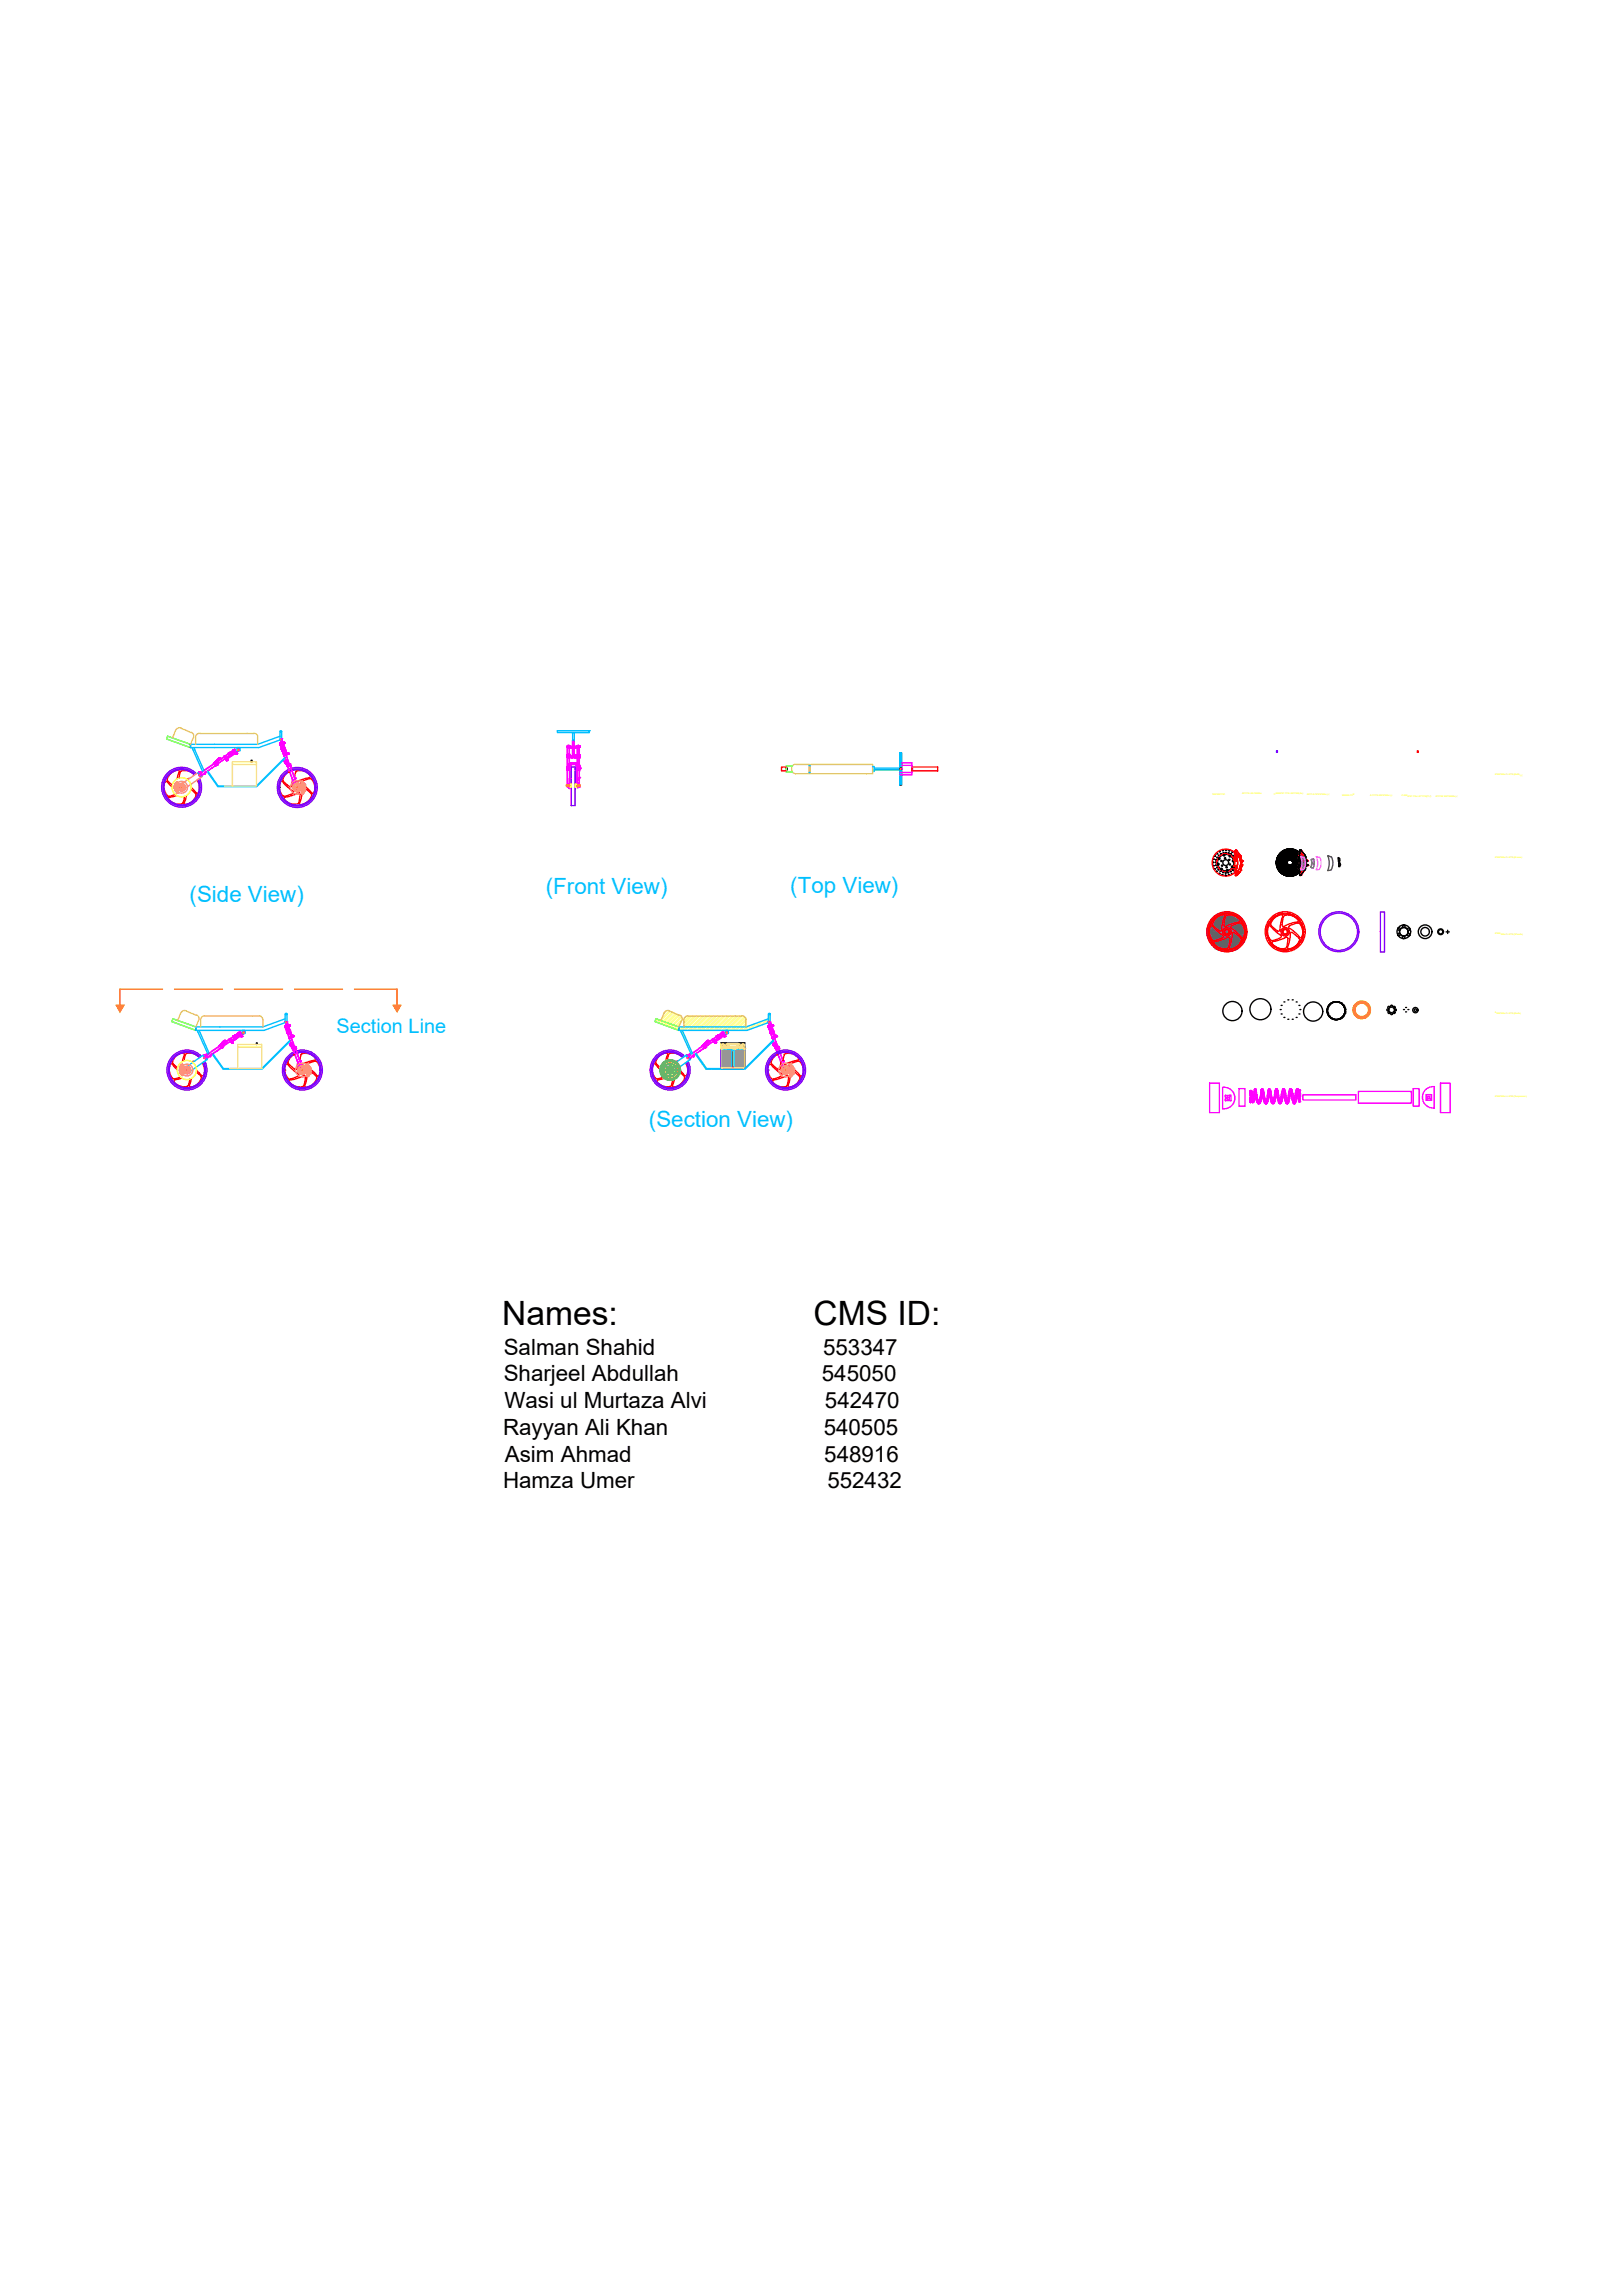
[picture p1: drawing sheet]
<svg xmlns="http://www.w3.org/2000/svg" width="297mm" height="420mm" viewBox="0 0 297 420" stroke-linecap="round" stroke-linejoin="round" font-family="sans-serif">
<defs><g id="words">
<g font-size="6.1">
<text x="91.9" y="242.6">Names:</text>
<text x="148.9" y="242.6">CMS ID:</text>
</g>
<g font-size="4.1" fill="#00bfff">
<text x="34.7" y="165.1">(Side View)</text>
<text x="99.9" y="163.7">(Front View)</text>
<text x="144.6" y="163.6">(Top View)</text>
<text x="118.8" y="206.4">(Section View)</text>
</g>
<g font-size="4.1">
<text x="92.2" y="248">Salman Shahid</text>
<text x="150.6" y="248">553347</text>
<text x="92.2" y="252.9">Sharjeel Abdullah</text>
<text x="92.3" y="257.8">Wasi ul Murtaza Alvi</text>
<text x="150.4" y="252.9">545050</text>
<text x="151" y="257.8">542470</text>
<text x="92.1" y="262.7">Rayyan Ali Khan</text>
<text x="150.7" y="262.7">540505</text>
<text x="92.4" y="267.6">Asim Ahmad</text>
<text x="150.9" y="267.6">548916</text>
<text x="92.1" y="272.5">Hamza Umer</text>
<text x="151.4" y="272.5">552432</text>
</g>
<text font-size="3.7" fill="#00bfff" x="61.6" y="189.1">Section Line</text>
<g font-size=".4" fill="#ff0">
<text x="273.6" y="141.9" transform="rotate(1 273.6 141.9)">ASSEMBLY VIEW (Battery)</text>
<text x="221.9" y="145.5" transform="rotate(-1 221.9 145.5)">SEPRATOR</text>
<text x="227.3" y="145.4">ACTIVE MATERIAL</text>
<text x="233.1" y="145.5" transform="rotate(-1 233.1 145.5)">CURRENT COLLECTOR(AL)</text>
<text x="239.2" y="145.5">ACTIVE MATERIAL(+)</text>
<text x="245.6" y="145.7" transform="rotate(-1 245.6 145.7)">SEPRATOR</text>
<text x="250.8" y="145.7" transform="rotate(1 250.8 145.7)">ACTIVE MATERIAL(-)</text>
<text x="256.5" y="145.8" transform="rotate(1 256.5 145.8)">CURRENT COLLECTOR(CU)</text>
<text x="262.7" y="145.9" transform="rotate(1 262.7 145.9)">ACTIVE MATERIAL(-)</text>
<text x="273.6" y="157" transform="rotate(1 273.6 157)">ASSEMBLY VIEW (Brakes)</text>
<text x="273.6" y="171.1" transform="rotate(1 273.6 171.1)">ASSEMBLY VIEW (Wheels)</text>
<text x="273.6" y="185.5" transform="rotate(1 273.6 185.5)">ASSEMBLY VIEW (Motor)</text>
<text x="273.6" y="200.8">ASSEMBLY VIEW (Suspension)</text>
</g>
</g></defs>
<!-- layer: Spokes -->
<g fill="none" stroke="#ff0" stroke-width=".25">
<path d="M54.7 143.4a.78 .78 0 0 1 .4 1.1 .78 .78 0 0 1-1 .4 .78 .78 0 0 1-.4-1.1M104.3 143.6h.1v.5h-.1zM104.4 143.6h.1v.5h-.1M104.4 143.6h.1M105.3 143.6h.1M105.4 143.6h.2v.5h-.2zM105.4 143.6h-.1v.5h.1M55.6 195.2a.78 .78 0 0 1 .5 1 .78 .78 0 0 1-1.1 .4 .78 .78 0 0 1-.4-1.1M122.4 195.9h.5M122.6 195.7v.5M144.1 195.2a.78 .78 0 0 1 .4 1 .78 .78 0 0 1-1.1 .4 .78 .78 0 0 1-.3-1.1"/>
<circle cx="33.2" cy="144.1" r="1.76"/>
<circle cx="33.2" cy="144.1" r=".4"/>
<circle cx="54.4" cy="144.2" r=".4"/>
<circle cx="34.2" cy="195.9" r="1.76"/>
<circle cx="34.2" cy="195.9" r=".4"/>
<circle cx="55.3" cy="195.9" r=".4"/>
<circle cx="122.6" cy="195.9" r="1.76"/>
<circle cx="122.6" cy="195.9" r=".4"/>
<circle cx="143.8" cy="195.9" r=".4"/>
</g>
<!-- layer: Brakes -->
<g fill="none" stroke="#ff7f7f" stroke-width=".25">
<path d="M31.9 144.3h.1M31.9 143.9v.4M31.9 144.3v.1M31.9 143.9h.1M31.9 144h.1M31.9 144.2h.1M31.9 144.2v.1M31.9 143.8h.1M31.9 144.4h.1M32 144.3h.1M32 144h.1M32 144.4h.1"/>
<path d="M32 143.9h.1M32 144.2h.1M32 144l-.1 .1M32 143.6h.1M32 143.7h.1M32 144.5h.1M32 144.6h.1M32 144.7h.1M32 144.7l.3 .4M32 144.6v.1M32 143.8h.1M32 144.4v.1"/>
<path d="M32 143.8v.1M32 144.5v.1M32 143.7v.1M32 143.5v.1M32 144.1h.1M32 143.5h.1M32 144.2l.1 .1M32.1 144.3h.1M32.1 144h.1M32.1 144.5h-.1M32.1 143.7h.1M32.1 143.7l-.1 .1"/>
<path d="M32.1 143.9h.1M32.1 143.6h.1M32.1 143.5h.1M32.1 144.4h.1M32.1 144.7v.1M32.1 144.6h.1M32.1 143.4h.1M32.1 143.8v.1M32.1 144.4v.1M32.1 144.7h.1M32.1 144.8h.1M32.1 143.7v.1"/>
<path d="M32.1 144.5v.1M32.1 144.5h.1M32.1 143.8h.1M32.1 144.4l.1 .1M32.1 143.6v.1M32.2 143.7h-.1M32.2 143.3h-.1M32.2 144.6h.1M32.2 144.8h.1M32.2 144.7h.1M32.2 144.5h.1M32.2 144.6v.1"/>
<path d="M32.2 143.3h.1M32.2 143.6h.1M32.2 143.5l-.1 .1M32.2 144.7v.2M32.2 143.5l.2 .1M32.2 143.4v.1M32.2 143.5h.1M32.2 143.4h.1M32.2 143.4l.1 .1M32.2 143.4l.1-.2v.2M32.2 144.6l.1 .1M32.3 144.6h.1"/>
<path d="M32.3 143.2l-.1 .1M32.3 144.1h.1M32.3 143.2h.1M32.3 144.2h.1M32.3 144.1v.1M32.3 144v.1M32.3 144h.1M32.3 143.9h.1M32.3 144.7h.1M32.3 144.2v.1M32.3 144.3l.1 .1M32.3 144.6v.1"/>
<path d="M32.3 144.3h.1M32.3 144.8h.1M32.3 143.8h.1M32.3 143.4h.1M32.3 144.4v.1M32.3 144.4h.1M32.3 144.5h.1M32.3 143.8v.1M32.3 143.1h.1M32.4 144.9v.1M32.4 144.5h.1M32.4 143.7h-.1"/>
<path d="M32.4 143.1l-.1 .1M32.4 144.3h.1M32.4 143.3h.1M32.4 144.8h.1M32.4 144.4h.1M32.4 145.1h.1M32.4 143.4h.1M32.4 143.7l-.1 .1M32.4 143.6v.1M32.4 145h.1M32.4 143.1h.1M32.4 143.3v.1"/>
<path d="M32.4 145.2h.1M32.4 143.2h.1M32.4 144.7h-.1M32.4 143.9h.1M32.4 144.7h.1M32.4 144.6h.1M32.4 144.9h.1M32.4 143.6h.1M32.4 143.4v.1M32.4 143.2v.1M32.4 144.5v.1M32.4 144.3v.1"/>
<path d="M32.4 143.5h.1M32.4 143.8h.1M32.4 143.1v.1M32.4 144.8v.1M32.4 144.7v.1M32.4 145v.1M32.4 144.4v.1M32.4 143.7v.1M32.5 143.7h-.1M32.5 143.8h-.1M32.5 144.5h.1M32.5 143.4h.1"/>
<path d="M32.5 143.7h.1M32.5 144.8v.1M32.5 144.6h.1M32.5 145.2h.1M32.5 145.1h.1M32.5 144.9h.1M32.5 143.1v.3M32.5 144.8h.1M32.5 143.4v.1M32.5 143.5h.1M32.5 143.2h.1M32.5 144.3h.1"/>
<path d="M32.5 144.7h.1M32.5 143.9h.1M32.5 144.6v.1M32.5 143.8h.1M32.5 143.6h.1M32.5 143.4a1.08 1.08 0 0 1 1.5 0 1.08 1.08 0 0 1 0 1.5 1.08 1.08 0 0 1-1.5 0M32.5 145h.1M32.5 143.1h.1M32.5 143.7v.1M32.5 144.4h.1M32.5 144h.1M32.5 144.9v.1"/>
<path d="M32.5 144v.3M32.5 143.4v.2M32.5 143.6v.1M32.5 145v.1M32.6 144.3h.1M32.6 143.6h.1M32.6 144h-.1M32.6 143.9h.1M32.6 144.6h.1M32.6 144.4h.1M32.6 144.5h.1M32.6 143.7h.1"/>
<path d="M32.6 143.8h.1M32.6 144.3h.1zM32.7 143.6h.1M32.7 144.7h.1M32.7 145h.1M32.7 143.8l.1 .1zM32.8 143.3h.1M32.8 144.9h.1M32.8 143.5h.1M32.9 144.7h.1h-.2M33 145.2h.1M33 144.9h.1"/>
<path d="M33 143.2h.1M33 143.6a.53 .53 0 0 0-.2 .8 .53 .53 0 0 0 .8 .1M33 143.4h.1M33.1 143.5l-.1 .1M33.1 143.5v.1v-.1M33.2 145h.1M33.2 145.2h.1M33.2 143.9v.2h.3M33.3 143.3h.1M33.3 143.1h.1M33.4 144.7l.1 .1zM33.4 144.9h.1"/>
<path d="M33.5 143.4h.1M33.5 145.2h.1M33.5 143.2h.1M33.5 143.6h.1zM33.6 144.9h.1M33.6 143.5h.1M33.7 145.1h.1M33.8 143.3h.1M33.8 144.7h.1M33.8 143.6h.1M33.8 144.5v.1M33.8 144.4h-.1l.1 .1"/>
<path d="M33.9 144v.1M33.9 143.9l-.1 .1h.1M33.9 144.6h.1M33.9 143.8h.1M33.9 144.9h.1M34 143.5h.1M34 144.4h.1M34 144h.1M34.1 144.2h.1M34.1 144.7h.1M34.1 143.7h.1M34.2 144.4h.1"/>
<path d="M34.2 143.9h.1M34.3 144.2h.1M36.2 141.5l-3.4 2.3M36.9 142.2l-3.3 2.4M53.2 144.1h.1M53.2 144.4h.1M53.3 143.8h.1M53.4 143.6h.1M53.4 144.7h.1M53.5 144.1h.1M53.5 143.9h.1M53.5 144.4h.1"/>
<path d="M53.5 145h.1M53.6 143.7h.1M53.6 144.6h.1M53.6 143.3h.1M53.6 143.7l1-.5 .3 .7a.53 .53 0 0 1-.3 .8 .53 .53 0 0 1-.7-.4v.1zM53.6 144.3l.1 .1M53.7 144.3h.1l-.1 .1M53.7 144.8h.1M53.7 143.5h.1M53.8 143.8h.1h-.2M53.8 145.2h.1M53.8 143.2h.1"/>
<path d="M53.9 145h.1M53.9 143.4h.1M53.9 144.8h.1M54 144.8l.1-.1-.1 .1M54 145.3h.1M54.1 143h.1M54.1 145.1h.1M54.2 143.3h.1M54.2 143.5h.1h-.1M54.3 145.1h.1M54.3 145.3h.1M54.4 143.3h.1"/>
<path d="M54.4 143h.1M54.4 143.9v.3h.2M54.5 144.9h.1M54.6 144.9l-.1-.1v.1M54.6 145.1h.1M54.6 143.3h.1M54.6 145.3h.1M54.7 143.1h.1M54.7 143.6h.1M54.8 143.5v.1M54.8 145h.1M54.8 143.4h.1"/>
<path d="M54.9 145.2h.1M55 143.2h.1M55 144.9h.1M55 143.6h.1M55.1 144.5l-.1 .1v-.1M55.1 144.7h.1M55.1 144v.1M55.1 143.9l-.1 .1h.1M55.1 143.8h.1M55.1 144.6h.1M55.1 143.9h.1M55.1 144.5h.1"/>
<path d="M55.2 144.6h.1M55.2 143.7h.1M55.2 144.5h.1M55.2 143.8h-.1M55.2 143.7v.1M55.2 144.7h.1M55.2 143.9v.1M55.2 143.9h.1M55.2 145h.1M55.2 143.4h.1M55.2 144h.1M55.2 144.4h.1"/>
<path d="M55.2 144v.4M55.2 143.8h.1M55.2 144.8h.1M55.2 143.2v.1M55.2 143.8v.1M55.2 144.7v.1M55.3 144.8v.1M55.3 144.8h.1M55.3 143.6h.1M55.3 144.9h.1M55.3 143.8h.1M55.3 143.4v.1"/>
<path d="M55.3 144.9v.1M55.3 143.1l-.1 .1M55.3 143.5h.1M55.3 143.6l-.1 .1M55.3 143.3h.1M55.3 145v.3M55.3 143.4h.1M55.3 143.3v.1M55.3 145.3v.1M55.3 144.7h.1M55.3 144.6h.1M55.3 145.3h.1"/>
<path d="M55.3 143h.1M55.3 145.1h.1M55.3 143.9h.1M55.3 144.5v.1M55.3 144h.1M55.3 144.5h.1M55.3 143.9v.1M55.3 143.7h.1M55.3 144.6v.1M55.3 143.3a1.25 1.25 0 0 0-1.8 0 1.25 1.25 0 0 0 0 1.8 1.25 1.25 0 0 0 1.8-.1M55.3 143.1h.1M55.3 143.7v.1"/>
<path d="M55.3 144.5v.2M55.3 144.4h.1M55.3 143.8v.1M55.3 145.2h.1M55.3 145.2v.1M55.3 143.2v.1M55.3 144.4v.1M55.3 143.1l.1 .1M55.3 145h.1M55.4 143.9h.1M55.4 145.3h-.1M55.4 144.5h-.1"/>
<path d="M55.4 143v.1M55.4 144.8h-.1M55.4 143.6h.1M55.4 143h.1M55.4 143.3h.1M55.4 145.1v.1M55.4 145.1h.1M55.4 143.4h.1M55.4 143.1h.1M55.4 144.4h.1M55.4 143.5h.1M55.4 144.7v.1"/>
<path d="M55.4 144.5h.1M55.4 144h.1M55.4 143.7h.1M55.4 144.8l-.1 .1h.2M55.4 145.3h.1M55.4 145h.1M55.4 143.6v.1M55.4 144.8h.1M55.4 145.2h.1M55.4 143.3v.1M55.4 143.1l.4 .5M55.4 145.4h.1"/>
<path d="M55.4 145.2v.1M55.4 143.2v.1M55.4 144.6v.1M55.4 144.6h.1M55.4 143.8v.1M55.4 144.7h.1M55.4 143.7v.1M55.4 143.4v.1M55.4 144.4v.1M55.4 143.8h.1M55.4 143.5h.2M55.4 144.9l.1 .1"/>
<path d="M55.4 145v.2l.1-.2M55.5 143.5h.1M55.5 144h.1M55.5 144.6h.1M55.5 145.3h-.1M55.5 145.1h.1M55.5 143.4v.1M55.5 144.5h.1M55.5 143.6h.1M55.5 144.1h.1M55.5 144.4h.1M55.5 144.5v.1"/>
<path d="M55.5 144.3v.1M55.5 144v.1M55.5 143.9h.1M55.5 144.3h.1M55.5 144.2h.1M55.5 144.2v.1M55.5 145.2v.1M55.5 143.5v.1M55.5 144.9v.1M55.5 145.2h.1M55.6 145.2h-.1M55.6 143.6h.1"/>
<path d="M55.6 145.1v.1M55.6 143.5h.1M55.6 143.4v.1M55.6 143.4h.1M55.6 143.4l-.2 .1M55.6 143.5v.1M55.6 143.7h.1M55.6 145.1h.1M55.6 144.8l-.1 .1M55.6 144.8h.1M55.7 144.7h-.1M55.7 143.7h.1"/>
<path d="M55.7 144.6v.1M55.7 143.6v.1M55.7 145l-.1 .1M55.7 144.7h.1M55.7 145h-.1M55.7 143.5h.1M55.7 143.8v.1M55.7 145.1h.1M55.7 143.8h.1M55.7 143.6h.1M55.7 144.5v.1M55.7 145h.1"/>
<path d="M55.7 143.9h.1M55.7 144.5h.1M55.7 143.9l.1 .1M55.7 144.9v.1M55.7 144.4h.1M55.7 144.1h.1M55.7 144h.1M55.7 144.8h.1M55.7 144.8v.1M55.7 144.3h.1M55.8 144h.1M55.8 144.1h.1"/>
<path d="M55.8 144.4h-.1M55.8 144.8h.1M55.8 144.4h.1M55.8 144v.1M55.8 143.6h.1M55.8 144.4v.1M55.8 143.7h.1M55.8 144.1v.1M55.8 144.7v.1M55.8 144.2h.1M55.8 144.3h.1M55.8 143.8h.1"/>
<path d="M55.8 143.5h.1M55.8 144.2v.1M55.8 144.7h.1M55.8 144.9h.1M55.8 143.8l.1 .2M55.8 144.5h.1M55.8 144.6v.1M55.8 144.6h.1M55.8 143.9h.1M55.9 144h.1M55.9 144.5h-.1M55.9 143.9h.1"/>
<path d="M55.9 144.4h.1M55.9 144.3v.1M55.9 144.1h-.1M55.9 144.1v.3M55.9 144v.1M55.9 143.9v.1M55.9 144l.1 .1M56 144.3h.1M32.8 196h.1M32.8 195.7h.1M32.9 195.7h.1M32.9 196.1h.1"/>
<path d="M32.9 196h.1M32.9 195.7l-.1 .3M32.9 195.6h.1M32.9 195.8h.1M32.9 195.7h-.1M32.9 195.3h.1M32.9 196.1v.1M32.9 195.6v.1M32.9 196h-.1M32.9 195.4h.1M33 195.7h-.1M33 195.9h-.1"/>
<path d="M33 196.2h.1M33 196.4h.1M33 195.4v.1M33 196.1h.1M33 195.9h.1M33 196h.1M33 195.7h.1M33 195.4h.1M33 195.5h.1M33 196.3h.1M33 196.4v.1M33 196.5l.3 .4"/>
<path d="M33 195.8v.1M33 195.2v.1M33 195.8h.1M33 195.3h.1M33 195.5v.1M33 195.2h.1M33 195.7v.1M33 195.9v.1M33 195.6h.1M33 196v.1M33 195.1v.1M33 196.1l.1 .1"/>
<path d="M33.1 196.4h.1M33.1 195.6h-.1M33.1 196.4v.1M33.1 196.1v.1M33.1 195.1h-.1M33.1 195.5v.1M33.1 195.6h.1M33.1 196.5h.1M33.1 196.3v.1M33.1 195.4v.1M33.1 195.1v.1M33.1 195.1h.1"/>
<path d="M33.1 196.3l-.1 .1M33.1 196.2v.1M33.1 196.3h.1M33.1 195.3v.1M33.1 196.2h.1M33.1 195.4h.1M33.1 196.5v.1M33.1 196.6h.1M33.1 195.3h.1M33.1 196.5h.2l-.2 .1M33.1 195h.1M33.1 196.4l.1 .1"/>
<path d="M33.2 196.4h.1M33.2 196.4v.1M33.2 196.6h.1M33.2 195.2l.1 .1M33.2 195.2l.1-.2v.3M33.2 195.2l-.1 .2M33.2 195h.1M33.2 194.9l-.1 .1M33.2 194.9h.1M33.2 195.7h.1M33.2 196h.1M33.3 196.1h.1"/>
<path d="M33.3 195.9h.1M33.3 195.2h.1M33.3 195.8v.1M33.3 195.9v.1M33.3 195.8h.1M33.3 196h.1M33.3 196.4h.1M33.3 195.7v.1M33.3 195.7h.1M33.3 195.6h.1M33.3 196.5h.1M33.3 195.5v.1"/>
<path d="M33.3 194.9h.1M33.3 194.9v.1M33.3 196.1v.1M33.3 196.6h.1M33.3 196.2h.1M33.3 194.8h.1M33.3 196.9h.1M33.3 195.1h.1M33.3 195.4h.1M33.3 196.3h.1M33.3 196.6v.1M33.3 195.5h.1"/>
<path d="M33.3 196.7h.1M33.3 196.8h.1M33.3 196.5v.1M33.3 195h.1M33.3 196.2v.1M33.3 196.4v.1M33.3 196.8v.1M33.4 196.7h.1M33.4 195.3h-.1M33.4 196.9h.1M33.4 195.6h.1M33.4 196.3h.1"/>
<path d="M33.4 196h.1M33.4 196.1h.1M33.4 195.2h.1M33.4 195.3h.1M33.4 194.9h.1M33.4 194.9h-.1M33.4 195.5v.1M33.4 195.3v.1M33.4 195h.1M33.4 196.7v.1M33.4 196.3v.1M33.4 195.4h.1"/>
<path d="M33.4 196.4h.1M33.4 196.1v.1M33.4 195.5h.1M33.4 196.5h.1M33.4 195.1h.1M33.4 194.9v.3M33.4 196.6h.1M33.4 196.5v.1M33.4 196.6v.1M33.4 195v.1M33.4 196.8h.1M33.4 196.2h.1"/>
<path d="M33.4 194.8h.1M33.4 196.4v.1M33.4 195.1a1.08 1.08 0 0 1 1.6 0 1.08 1.08 0 0 1 0 1.6 1.08 1.08 0 0 1-1.6 0M33.5 195.4h.1M33.5 196.9h-.1M33.5 196.8h.1M33.5 195.4v.1M33.5 196.1h.1M33.5 195.6h.1M33.5 195.5h.1M33.5 195.2h.1M33.5 196.6h.1"/>
<path d="M33.5 196.3l-.1 .1M33.5 196.3h.1M33.5 196h.1M33.5 195.7h.1M33.5 195.7v.3M33.5 196.4h.1M33.5 196v.1M33.5 196.2h.1M33.5 196.1v.1M33.5 195.6v.1M33.5 196.2v.1M33.6 196.1h.1"/>
<path d="M33.6 196.2h.1M33.6 195.6h.1M33.6 195.5h.1M33.6 196v.1M33.6 196h.1l-.1 .1M33.6 196.5h.1M33.6 195.3h.1M33.6 195.5v.1M33.7 196.8h.1M33.7 195h.1M33.7 195.5l.1 .1h-.2M33.8 196.6h.1"/>
<path d="M33.8 195.2h.1M33.8 196.4h.1zM33.9 196.9h.1M33.9 194.9h.1M34 196.7h.1M34 195.1h.1M34 195.4a.53 .53 0 0 0-.2 .8 .53 .53 0 0 0 .8 .1M34.1 195.2v.2v-.1M34.2 196.7h.1M34.2 195.1h.1M34.2 196.9h.1M34.2 194.9h.1"/>
<path d="M34.2 195.7v.2h.2M34.3 196.6h.1M34.4 196.5l-.1-.1v.1M34.4 196.7h.1M34.4 195.1h.1M34.4 196.9h.1M34.5 194.9h.1M34.5 195.3l.1 .1M34.5 195.3v.1l.1-.1M34.6 196.6h.1M34.6 195.2h.1M34.7 196.2v.1z"/>
<path d="M34.7 196.8h.1M34.7 195h.1M34.7 196.5h.1M34.8 195.3h.1M34.8 195.8l-.1-.1 .2 .1M34.9 196.3h.1M34.9 195.5h.1M34.9 196.6h.1M34.9 195.2h.1M35 196.1h.1M35 195.9h.1M35 195.7h.1"/>
<path d="M35.1 196.4h.1M35.1 195.4h.1M35.2 196.2h.1M35.2 195.7h.1M35.2 195.9h.1M54.2 195.9h.1M54.2 195.6h.1M54.2 196.2h.1M54.3 196.5h.1M54.3 195.3h.1M54.4 195.7h.1M54.4 195.9h.1"/>
<path d="M54.4 196.1h.1M54.5 196.4h.1M54.5 195.1h.1M54.5 196.7h.1M54.6 195.5h.1M54.6 196v.1M54.6 196h.1l-.1 .1M54.7 195.3h.1M54.7 196.6h.1M54.7 196.9h.1M54.7 195.5v.1M54.7 195.5h.1h-.1"/>
<path d="M54.8 194.9h.1M54.8 196.7h.1M54.9 195.1h.1M54.9 196.5l.1 .1M54.9 196.5l.1-.1v.1M55 197h.1M55.1 196.8h.1M55.1 194.8h.1M55.1 195h.1M55.2 195.2l.1 .1-.2-.1M55.3 196.9h.1M55.3 197.1h.1"/>
<path d="M55.3 195.6v.3h.3M55.4 195h.1M55.4 194.8h.1M55.5 196.8h.1M55.5 196.6l-.1 .1M55.6 196.6l-.1-.1v.1M55.6 195h.1M55.6 197.1h.1M55.7 194.8h.1M55.7 195.2v.2l.1-.1M55.7 195.3h.1M55.8 196.7h.1"/>
<path d="M55.8 195.7a.53 .53 0 0 1-.3 .7 .53 .53 0 0 1-.7-.4M55.8 195.2h.1M55.8 195.7l-.3-.7-.9 .4 .2 .8M55.9 194.9h.1M55.9 196.9h.1M56 196.6h.1M56 196.3l-.1-.1v.1M56 195.3h.1M56 196.3v.1M56.1 195.8l-.1-.1 .1 .1M56.1 196.4h.1M56.1 195.5h.1"/>
<path d="M56.1 196.2h.1M56.1 196.8h.1M56.1 196.5h.1M56.1 196.3h.1M56.1 195.6h.1M56.1 195.7h.1M56.1 195.4h.1M56.2 196.2h-.1M56.2 195.8h.1M56.2 195.7h.1M56.2 195.1h.1M56.2 195.5h.1"/>
<path d="M56.2 196.1h.1M56.2 196.2h.1M56.2 196.5h.1M56.2 195.8v.3M56.2 196.5v.1M56.2 195.4h.1M56.2 196.6h.1M56.2 195.3h.1M56.2 195.2h.1M56.2 196.8v.3M56.2 194.9v.1M56.2 196.3h.1"/>
<path d="M56.2 195.6h.1M56.2 196.3v.1M56.2 196.4h.1M56.2 196.2v.1M56.2 194.8h.1M56.2 194.9h.1M56.2 195.5v.1M56.2 196.6v.1M56.2 196.7h.1M56.2 195.1v.1M56.2 195.1a1.25 1.25 0 0 0-1.7-.1 1.25 1.25 0 0 0-.1 1.8 1.25 1.25 0 0 0 1.8 0M56.2 197.1h.1"/>
<path d="M56.2 197h.1M56.3 196.4h-.1M56.3 196.4h.1M56.3 197.1h.1M56.3 196.3h.1M56.3 195.7h.1M56.3 196.2h-.1M56.3 194.8h.1M56.3 195.5h.1M56.3 196.2h.1M56.3 194.9h.1M56.3 196.3l-.1 .1"/>
<path d="M56.3 196.9h.1M56.3 196.9v.1M56.3 195.4h.1M56.3 195h.1M56.3 196.8v.1M56.3 195.1v.1M56.3 195.2h.1M56.3 196.8h.1M56.3 195.3h.1M56.3 195.8h.1M56.3 196.7v.1M56.3 196.6l.2 .1"/>
<path d="M56.3 195.6h.1M56.3 197h.1M56.3 196.6h.1M56.3 196.7h.1M56.3 196.5h.1M56.3 194.8v.1M56.3 195.7v.1M56.3 195l.1 .1M56.3 195.3v.1M56.3 196.4v.1M56.3 196.7l.1 .1M56.4 195.4h.1"/>
<path d="M56.4 197.1h-.1M56.4 196.9h-.1M56.4 194.9h.1M56.4 195.3h.1M56.4 196.8h.1M56.4 196.9l-.1 .1M56.4 197.1h.1M56.4 195.2h-.1M56.4 196.9h.1M56.4 194.8h.1M56.4 195.5h.1M56.4 196.5h.1"/>
<path d="M56.4 195.2h.1M56.4 196.7l.1 .1M56.4 197h.1M56.4 194.8l.3 .5M56.4 195.7h.1M56.4 195.6h.1M56.4 196.2v.1M56.4 196.3v.1M56.4 195.1h.1M56.4 195.8h.1M56.4 196.2h.1M56.4 196.3h.1"/>
<path d="M56.4 195.6v.1M56.4 195.7v.1M56.4 195.8v.1M56.4 196h.1M56.4 196.6v.1M56.4 196.8v.2M56.4 197v.1M56.4 196.1v.1M56.4 196.1h.1M56.5 196.1h-.1M56.5 195.8h.1M56.5 196v.1"/>
<path d="M56.5 195.9h.1M56.5 195.9v.1M56.5 196.8l-.1 .2M56.5 197h-.1M56.5 195.3h.1M56.5 195.2h.1M56.5 195.1l-.1 .1 .1 .1M56.5 196.7v.1M56.5 195.4h.1M56.5 195.1h.1M56.5 195.1v.1M56.5 196.6v.1"/>
<path d="M56.5 195.2l.1 .1M56.6 195.4h.1M56.6 195.3v.1M56.6 196.9l-.1 .1M56.6 195.3h.1M56.6 195.1h.1M56.6 196.5h.1M56.6 196.8v.1M56.6 196.9h.1M56.6 195.1v.1M56.6 196.4h.1M56.6 195.2h.1"/>
<path d="M56.6 196.4v.1M56.6 196.8h.1M56.6 195.5h.1M56.6 196.2h.1M56.6 195.4v.1M56.6 196.7v.1M56.6 195.2v.1M56.6 195.5v.1M56.6 195.6h.1M56.7 195.4h-.1M56.7 196.3h.1M56.7 196.2h.1"/>
<path d="M56.7 195.2h.1M56.7 195.3h.1M56.7 196.7h.1M56.7 195.3l-.1 .1M56.7 195.5h.1M56.7 196.5h.1M56.7 195.4h.1M56.7 195.8h.1M56.7 195.7h.1M56.7 196.7v.1M56.7 196.1h.1M56.7 196v.1"/>
<path d="M56.7 196.2v.1M56.7 195.8v.1M56.7 195.9v.1M56.7 195.9h.1M56.7 196.6h.1M56.7 196.4h.1M56.7 195.7v.1M56.7 196.4v.1M56.7 195.4v.1M56.7 195.8l.1 .1M56.8 195.4h.1M56.8 196h.1"/>
<path d="M56.8 195.9h.1M56.8 196.6h-.1M56.8 196v.1M56.8 195.5v.1M56.8 195.3h.1M56.8 196.5h.1M56.8 196.4h.1M56.8 196.6h.1M56.8 195.6v.1M56.8 195.5h.1M56.8 196.3l-.1 .1M56.8 196.1h-.1"/>
<path d="M56.8 195.8v.1M56.8 196.3h.1M56.8 196.2v.1M56.8 196.1h.1M56.8 195.8h.1M56.8 195.6h.1M56.8 196l-.1 .1M56.8 196.2h.1M56.8 195.7h.1M56.8 196.1v.1M56.9 196.1h.1M56.9 195.7h.1"/>
<path d="M56.9 195.8h.1M56.9 195.7v.5M56.9 196.1v.1M121.3 196h.1M121.3 195.7h.1M121.3 195.7l-.1 .3M121.3 196.1h.1M121.3 195.8h.1M121.3 195.6h.1M121.4 196h.1M121.4 195.7h-.1M121.4 195.3h.1"/>
<path d="M121.4 195.6h.1M121.4 196.1v.1M121.4 196.3h.1M121.4 196.1h.1M121.4 196.2h.1M121.4 195.4h.1M121.4 195.6l-.1 .1M121.4 195.4v.1M121.4 195.9h.1M121.4 195.7h.1M121.4 195.5h.1M121.4 196.4h.1"/>
<path d="M121.4 196.4v.1M121.4 196.5l.3 .4M121.4 195.2v.1M121.4 195.8h.1M121.4 195.8v.1M121.4 195.2h.1M121.4 195.5v.1M121.4 196.3v.1M121.4 195.7v.1M121.4 195.9v.1M121.5 196h.1M121.5 195.6h.1"/>
<path d="M121.5 195.2h-.1M121.5 196.3v.1M121.5 195.7h.1M121.5 196v.1M121.5 196.1h.1M121.5 196.4h.1M121.5 195.5h.1M121.5 195.1v.1M121.5 195.1h.1M121.5 196.4v.1M121.5 196.1v.1M121.5 195.2h.1"/>
<path d="M121.5 196.5h.1M121.5 196.3h.1M121.5 196.2h.1M121.5 195.5v.1M121.5 195.4v.1M121.5 195h.1M121.5 195.4h.1M121.5 196.2v.1M121.5 196.5l.1 .1M121.5 196.6h.1M121.5 195.3v.1M121.6 196.3h.1"/>
<path d="M121.6 196.4h.1M121.6 195.4h-.1M121.6 195.3h-.1M121.6 196.5h.1M121.6 196.6h.1M121.6 196.5h.1l-.1 .1M121.6 196.3v.1M121.6 195h.1M121.6 196.4v.1M121.6 195.2l.1 .1M121.7 195.9h.1M121.7 194.9v.3z"/>
<path d="M121.7 195.8h.1M121.7 196h.1M121.7 196.4h.1M121.7 195.7h.1M121.7 196.5h.1M121.7 195.9v.1M121.7 196.1h.1M121.7 194.9l-.1 .1M121.7 195.5v.1M121.7 195.2h.1M121.7 195.8v.1M121.7 195.6h.1"/>
<path d="M121.7 196.2h.1M121.7 196.1v.1M121.7 196.6h.1M121.7 196.2v.1M121.7 194.9h.1M121.7 196.8h.1M121.7 196v.1M121.7 195.1h.1M121.7 194.8h.1M121.7 196.9h.1M121.7 195.4h.1M121.7 196.3h.1"/>
<path d="M121.8 196.6v.1M121.8 196.3h.1M121.8 195.5h-.1M121.8 196.7v.1M121.8 195.3v.1M121.8 195.4h.1M121.8 195h.1M121.8 196.9h.1M121.8 195.5h.1M121.8 196.2v.1M121.8 195.2h.1M121.8 196.8h.1"/>
<path d="M121.8 194.9h.1M121.8 195.6h.1M121.8 195.1h.1M121.8 196.1h-.1M121.8 196.5h.1M121.8 196.4l-.1 .1M121.8 195.7h.1M121.8 195.3l-.2-.1-.1 .2M121.8 196.6h.1M121.8 196.5v.1M121.8 195.1v.1M121.8 195v.1"/>
<path d="M121.8 196.8v.1M121.8 196h.1M121.8 196.7h.1M121.8 195.3h.1M121.8 196.1h.1M121.8 196.2h.1M121.8 196.4h.1M121.8 194.9v.3M121.9 195.4h-.1M121.9 194.8h.1M121.9 195.5h.1M121.9 196.1h.1"/>
<path d="M121.9 196.2h.1M121.9 195.6h.1M121.9 195.5v.1M121.9 196.6h.1M121.9 196.3v.1M121.9 195.4h.1M121.9 196.7v.1M121.9 196.5v.1M121.9 196.5h.1M121.9 195.2h.1M121.9 196.3h.1M121.9 196.4h.1"/>
<path d="M121.9 196.8v.1M121.9 195.1a1.08 1.08 0 0 1 1.5 0 1.08 1.08 0 0 1 0 1.6 1.08 1.08 0 0 1-1.5 0M121.9 195.3h.1M121.9 196.8h.1M121.9 195.4v.1M121.9 196h.1M121.9 195.7h.1M121.9 195.7v.3M121.9 196v.1M121.9 196l.1 .1M122 196.1h.1M122 195.6v.1"/>
<path d="M122 195.6h.1M122 195.4h.1M122 196.3h.1M122 195.5h.1M122 196.2h.1M122 196h.1l-.1 .1M122 196.5h.1M122.1 195.3h.1M122.1 196.8h.1M122.1 195.5l-.1 .1M122.1 195h.1M122.1 195.5l.1 .1h-.1"/>
<path d="M122.2 196.6h.1M122.2 195.2h.1M122.3 196.4h.1zM122.3 196.9h.1M122.4 196.7h.1M122.4 194.9h.1M122.4 195.1h.1M122.4 195.4a.53 .53 0 0 0-.2 .8 .53 .53 0 0 0 .8 .1M122.5 195.2l-.1 .1M122.6 195.3l-.1 .1v-.1M122.6 196.7h.1M122.6 196.9h.1"/>
<path d="M122.6 195.1h.1M122.6 194.9h.1M122.6 195.7v.2h.3M122.7 196.6h.1M122.8 196.7h.1M122.8 196.5v-.1l-.1 .1M122.8 195.1h.1M122.9 196.9h.1M122.9 194.9h.1M122.9 195.3l.1 .1M123 195.3v.1v-.1M123 196.6h.1"/>
<path d="M123 195.2h.1M123.1 196.8h.1M123.1 195h.1M123.2 196.5h.1M123.2 196.2l-.1 .1M123.2 196.2h-.1l.1 .1M123.2 195.3h.1M123.3 195.8l-.1-.1 .1 .1M123.3 196.3h.1M123.3 195.5h.1M123.3 196.6h.1M123.3 195.2h.1"/>
<path d="M123.4 196.1h.1M123.4 195.7h.1M123.4 195.9h.1M123.5 196.4h.1M123.5 195.4h.1M123.6 196.2h.1M123.6 195.7h.1M123.6 195.9h.1M142.6 195.9h.1M142.6 195.6h.1M142.6 196.2h.1M142.7 196.5h.1"/>
<path d="M142.8 195.3h.1M142.8 195.9h.1M142.9 195.7h.1M142.9 196.1h.1M142.9 196.7h.1M142.9 196.4h.1M142.9 195.1h.1M143 195.5h.1M143 196v.1M143 196h.2l-.1 .1M143.1 196.6h.1M143.1 195.3h.1"/>
<path d="M143.2 196.9h.1M143.2 195.5l-.1 .1M143.2 195.5h-.1M143.2 194.9h.1M143.3 196.7h.1M143.3 195.1h.1M143.3 196.6h.1M143.3 196.5l.1-.1v.1M143.5 197.1h.1M143.5 196.8h.1M143.5 194.8h.1M143.5 195h.1"/>
<path d="M143.6 195.2h-.1M143.7 195.2v.1l-.1-.1M143.7 196.9h.1M143.7 197.1h.1M143.7 195.6v.3h.3M143.8 195h.1M143.8 194.8h.1M144 196.8h.1M144 196.6l-.1 .1M144 196.6l-.1-.1v.1M144 195h.1M144 197.1h.1"/>
<path d="M144.1 194.8h.1M144.1 195.3h.1M144.1 195.2v.2l.1-.1M144.2 195.2h.1M144.2 196.7h.1M144.2 195.7a.53 .53 0 0 1-.3 .7 .53 .53 0 0 1-.6-.4M144.3 195.7l-.3-.7-1 .4 .3 .8M144.3 196.9h.1M144.3 194.9h.1M144.4 196.6h.1M144.4 196.3l-.1-.1 .1 .1M144.4 195.3h.1"/>
<path d="M144.4 196.3l-.1 .1M144.5 195.7v.1M144.5 195.7l-.1 .1h.1M144.5 196.4h.1M144.5 196.5h.1M144.5 196.3h.1M144.5 195.6h.1M144.5 195.5h.1M144.5 196.2v.1M144.5 195.4h.1M144.5 195.7h.1M144.5 196.2h.1"/>
<path d="M144.6 196.8h.1M144.6 195.5h.1M144.6 196.2h.1M144.6 196.5h.1M144.6 196.3h.1M144.6 196.4h.1M144.6 195.6h.1M144.6 195.8h.1M144.6 195.7h.1M144.6 195.4h.1M144.6 195.1h.1M144.6 195.8v.4"/>
<path d="M144.6 196.5v.1M144.6 196.6h.1M144.6 195.2h.1M144.6 194.8h.1M144.6 195.3h.1M144.6 195h.1M144.6 196.7v.1M144.6 196.8l.1 .3M144.6 194.9v.1M144.7 195.7h.1M144.7 194.8h.1M144.7 195a1.25 1.25 0 0 0-1.8 0 1.25 1.25 0 0 0 0 1.8 1.25 1.25 0 0 0 1.8 0"/>
<path d="M144.7 196.6h.1M144.7 196.5h-.1M144.7 195.3h.1M144.7 195.5h.1M144.7 195.4h.1M144.7 194.9h.1M144.7 195.5v.1M144.7 195.2h.1M144.7 196.3h.1M144.7 196.6v.1M144.7 196.7h.1M144.7 195.1h.1"/>
<path d="M144.7 195.1v.1M144.7 197.1h.1M144.7 196.3v.1M144.7 196.4h.1M144.7 195.6v.1M144.7 197h.1M144.7 195.8h.1M144.7 196.2h.1M144.7 197v.1M144.7 196.9h.1M144.7 196.9v.1M144.7 195h.1"/>
<path d="M144.7 196.8v.1M144.7 196.8h.1M144.7 195.6h.1M144.7 196.7v.1M144.7 196.5h.1M144.7 194.8v.1M144.8 195.5h.1M144.8 194.9h.1M144.8 196.2h-.1M144.8 196.7h.1M144.8 197.1h-.1M144.8 196.2h.1"/>
<path d="M144.8 195.7v.1M144.8 195h.1M144.8 196.6h.1M144.8 195v.1M144.8 195.4h.1M144.8 195.3l-.1 .1M144.8 196.8h.1M144.8 197.1h.1M144.8 197h.1M144.8 196.5h.1M144.8 195.3h.1M144.8 194.8h.1"/>
<path d="M144.8 196.4v.1M144.8 196.7v.1M144.8 195.2h.1M144.8 195.1h.1M144.8 195.6h.1M144.8 196.9h.1M144.8 196.7l.1 .1M144.8 194.8l.3 .5M144.8 196.3v.1M144.8 195.7h.1M144.8 195.5v.1M144.8 196.8v.2"/>
<path d="M144.8 196.2v.1M144.8 196.3h.1M144.8 195.8h.1M144.8 196.1v.1M144.8 196.1h.1M144.8 195.6l.1 .1M144.8 196h.1M144.9 196h-.1M144.9 196.8l-.1 .2zM144.9 196.7h-.1M144.9 197h-.1M144.9 195.8l-.1 .1"/>
<path d="M144.9 196v.1M144.9 195.9h.1M144.9 195.9v.1M144.9 196.7v.1M144.9 196.7h.1M144.9 197h.1M144.9 195.4h.1M144.9 195.3h.1M144.9 195.2h.1M144.9 195.1l-.1 .1 .1 .1M144.9 195.2v.1M144.9 196.9h.1"/>
<path d="M144.9 196.9v.1M145 195.3h.1M145 195.4h.1M145 196.9h.1M145 195.1h.1M145 195.2h.1M145 196.6l-.1 .1-.2-.1M145 195.3v.1M145 196.8v.1M145 196.5h.1M145 195.1v.1M145 196.4h.1"/>
<path d="M145 195.2v.1M145 196.8h.1M145 195.5h.1M145 196.4v.1M145.1 196.8h-.1M145.1 195.3h.1M145.1 195.2h.1M145.1 196.4h-.1M145.1 196.3h.1M145.1 195.5h.1M145.1 195.4h.1M145.1 196.7h.1"/>
<path d="M145.1 196.2h.1M145.1 195.4v.1M145.1 195.3v.1M145.1 195.6h.1M145.1 195.2v.1M145.1 195.5v.1M145.1 195.6v.1M145.1 196.7v.1M145.1 196.6h.1M145.1 196.5h.1M145.1 195.8h.1M145.1 195.7h.1"/>
<path d="M145.1 196.1v.1M145.1 196.1h.1M145.1 196v.1M145.1 196.2v.1M145.1 195.8v.1M145.1 196h.1M145.1 195.9h.1M145.1 195.9v.1M145.1 196.4h.1M145.2 195.5h.1M145.2 195.3h.1M145.2 196.1h.1"/>
<path d="M145.2 196.7h-.1M145.2 195.8v.1M145.2 195.3v.1M145.2 195.7v.1M145.2 196.4v.1M145.2 196.4h.1M145.2 195.8h.1M145.2 196.6h.1M145.2 195.7h.1M145.2 196.7h.1M145.2 195.9h.1M145.2 196.5h.1"/>
<path d="M145.2 195.4h.1M145.2 196v.1M145.2 195.5v.1M145.2 196.3h.1M145.2 195.6v.1M145.2 196.3v.1M145.2 196.2v.1M145.2 196.2h.1M145.3 196.1h.1M145.3 195.6v.1M145.3 195.8h.1M145.3 195.7h.1"/>
<path d="M145.3 195.8l-.1 .1M145.3 196.1l-.1 .1M145.3 196.2h.1M145.3 195.7l-.1 .3 .1 .1"/>
<circle cx="32.9" cy="144" r=".06"/>
<circle cx="33" cy="144.4" r=".06"/>
<circle cx="33.2" cy="143.8" r=".06"/>
<circle cx="33.2" cy="144.1" r=".7"/>
<circle cx="33.2" cy="144.1" r=".66"/>
<circle cx="33.2" cy="144.1" r=".23"/>
<circle cx="33.3" cy="144.5" r=".06"/>
<circle cx="33.5" cy="143.9" r=".06"/>
<circle cx="33.6" cy="144.3" r=".06"/>
<circle cx="54" cy="144" r=".06"/>
<circle cx="54.1" cy="144.4" r=".06"/>
<circle cx="54.3" cy="143.7" r=".06"/>
<circle cx="54.4" cy="144.2" r=".83"/>
<circle cx="54.4" cy="144.2" r=".74"/>
<circle cx="54.4" cy="144.2" r=".28"/>
<circle cx="54.4" cy="144.6" r=".06"/>
<circle cx="54.7" cy="143.9" r=".06"/>
<circle cx="54.8" cy="144.3" r=".06"/>
<circle cx="33.9" cy="195.8" r=".06"/>
<circle cx="33.9" cy="196.1" r=".06"/>
<circle cx="34.2" cy="195.5" r=".06"/>
<circle cx="34.2" cy="195.9" r=".7"/>
<circle cx="34.2" cy="195.9" r=".66"/>
<circle cx="34.2" cy="195.9" r=".23"/>
<circle cx="34.3" cy="196.2" r=".06"/>
<circle cx="34.5" cy="195.6" r=".06"/>
<circle cx="34.6" cy="196" r=".06"/>
<circle cx="55" cy="195.8" r=".06"/>
<circle cx="55" cy="196.2" r=".06"/>
<circle cx="55.3" cy="195.5" r=".06"/>
<circle cx="55.3" cy="195.9" r=".83"/>
<circle cx="55.3" cy="195.9" r=".74"/>
<circle cx="55.3" cy="195.9" r=".28"/>
<circle cx="55.4" cy="196.3" r=".06"/>
<circle cx="55.7" cy="195.6" r=".06"/>
<circle cx="55.8" cy="196.1" r=".06"/>
<circle cx="122.3" cy="195.8" r=".06"/>
<circle cx="122.4" cy="196.1" r=".06"/>
<circle cx="122.6" cy="195.5" r=".06"/>
<circle cx="122.6" cy="195.9" r=".7"/>
<circle cx="122.6" cy="195.9" r=".66"/>
<circle cx="122.6" cy="195.9" r=".23"/>
<circle cx="122.7" cy="196.2" r=".06"/>
<circle cx="122.9" cy="195.6" r=".06"/>
<circle cx="123" cy="196" r=".06"/>
<circle cx="143.4" cy="195.8" r=".06"/>
<circle cx="143.4" cy="196.2" r=".06"/>
<circle cx="143.7" cy="195.5" r=".06"/>
<circle cx="143.8" cy="195.9" r=".83"/>
<circle cx="143.8" cy="195.9" r=".74"/>
<circle cx="143.8" cy="195.9" r=".28"/>
<circle cx="143.9" cy="196.3" r=".06"/>
<circle cx="144.1" cy="195.6" r=".06"/>
<circle cx="144.2" cy="196.1" r=".06"/>
</g>
<!-- layer: Rims -->
<g fill="none" stroke="#f00" stroke-width=".25">
<path d="M30.2 143.2a2.35 2.35 0 0 0 .5 2.5M30.6 143.1l.9 1M30.7 143.2a.28 .28 0 0 0-.5 0M30.7 143l.9 .7M30.9 146.4a1.96 1.96 0 0 0 2.6 .6M31.1 145.9a.28 .28 0 0 0-.2 .5M32 145.4l-1.1 .4-.2-.1M32.3 145.7l-1.2 .2M32.5 141a1.99 1.99 0 0 0-1.8 2M32.5 141a.28 .28 0 0 1 .3 .4M32.8 141.4l-.4 1.2M33.8 145.8l-.3 1.2"/>
<path d="M34.1 145.7l-.4 1.2M34.7 142.5l-.5 .1M35 144.6l.8 .7a1.93 1.93 0 0 1-1.9 2l-.2-.4M35 144.2l.9 .9M35.6 141.9a2 2 0 0 0-2.6-.6l-.2 1.2M36.1 142.8a2.35 2.35 0 0 1 .3 2.2M36.3 145.1a.28 .28 0 0 1-.4 0M51.3 143.2a2.35 2.35 0 0 0 .5 2.5M51.8 143.2l1 1 .8 .6M51.8 143.2a.28 .28 0 0 0-.5 0M52.2 145.9a.28 .28 0 0 0-.2 .5 2.35 2.35 0 0 0 2.5 .8M52.8 141.4h.1"/>
<path d="M53.3 141.1a2.35 2.35 0 0 0-1.5 1.6M53.6 142.7l-.1 1.1a.28 .28 0 0 1-.5 .2l-.6-.4a.89 .89 0 0 1-.6-.9M53.6 144.8a.28 .28 0 0 1 0 .5M53.6 145.3l-.7 .3a.97 .97 0 0 1-1.1 .1M54.3 141.1a2.35 2.35 0 0 1 2.4 .8M54.3 141.1l-.2 .2-.2 1.1M54.5 145.2a.28 .28 0 0 1 .4 .2M54.5 145.2l-1.3 .5-1 .2M54.7 147l-.2 .2M54.8 146.9a.28 .28 0 0 0 .3 .4M54.9 145.4l-.3 1.6M55.2 143.5l.8 .6 1 1"/>
<path d="M55.4 144.5l-.1 1-.4 1.4M55.7 144.3a.28 .28 0 0 0-.4 .2M55.8 144.3l1.2 1M56.6 142.4l-1 .2-1.3 .6M56.7 142.5l-.8 .3a.92 .92 0 0 0-.8 .5l.1 .3M56.7 142.5a1.98 1.98 0 0 1 .8 2.6M56.7 142a.28 .28 0 0 1-.1 .4M57 145.3a1.99 1.99 0 0 1-1.8 2M57.5 145.1a.28 .28 0 0 1-.5 0M143.9 140.4h-.9v.7h.9M166.9 140.4h4.7v.7h-4.7zM221.5 169.7a2.35 2.35 0 0 0 .5 2.5"/>
<path d="M221.5 169.7a.28 .28 0 0 1 .5-.1l.6 .7 1.2 .9M221.9 169.2l.1 .2M222 172.2h.2M222 169.4l.6 .6a.93 .93 0 0 0 .9 .4l.1-.2M222.2 172.8a2.35 2.35 0 0 0 2.4 .8M222.4 172.3a.28 .28 0 0 0-.2 .5M223.8 171.2a.28 .28 0 0 1-.1 .5l-1.5 .5M223.8 167.4a.28 .28 0 0 1 .3 .4M223.8 167.5a2.35 2.35 0 0 0-1.9 1.7M224 169.3a.28 .28 0 0 0 .4 .3M224.1 167.8l-.3 1-.2 1.4M224.3 167.8a1.89 1.89 0 0 1 2.7 .9l-.3 .1"/>
<path d="M224.3 167.8l-.3 1.5M224.7 171.6a.28 .28 0 0 1 .4 .3l-.3 1.5M224.7 171.6l-1.3 .6-1 .2M224.8 173.4l-.2 .2M225.4 170l1.1 .8 .7 .8a.28 .28 0 0 0 .4-.1M225.5 171l-.2 1.4-.3 .9M225.9 170.8l.7 .4a.9 .9 0 0 1 .6 .8 .9 .9 0 0 1-.4 .9 1.6 1.6 0 0 1-1.8 .7v-.2M225.9 170.7a.28 .28 0 0 0-.4 .3M226.7 168.8l-.9 .2-1.4 .6M226.9 169a1.93 1.93 0 0 1 .8 2.5M226.9 169l-.8 .2a.92 .92 0 0 0-.9 .5l.2 .3M232.1 169.7a2.35 2.35 0 0 0 .5 2.5"/>
<path d="M232.1 169.7l.4-.2 1.1 1.1 .8 .6a.28 .28 0 0 1 0 .5l-1.5 .5M232.6 172.2h.3M234.4 167.4a.28 .28 0 0 1 .3 .4l-.3 1-.1 1.4a.28 .28 0 0 1-.5 .2l-1.2-1M234.5 167.5a1.99 1.99 0 0 0-1.9 1.9M234.6 169.3a.28 .28 0 0 0 .4 .3M234.9 167.8l-.2 1.5M234.9 167.8a1.86 1.86 0 0 1 2.7 .9l-.2 .1M235.3 171.6a.28 .28 0 0 1 .4 .3l-.3 1.6a2.21 2.21 0 0 1-2.6-.7M235.3 171.6l-1.3 .6-1 .1a.28 .28 0 0 0-.2 .5M235.6 173.4a.28 .28 0 0 0 .3 .3M236 170a.28 .28 0 0 1 0-.5l.8-.3a.82 .82 0 0 1 1.3 .2 2.35 2.35 0 0 1 .2 2.1M236 170l1.2 .8 .6 .8a.28 .28 0 0 0 .5-.1"/>
<path d="M236.2 171l-.2 1.4-.3 .9M236.5 170.8l1.3 1M236.5 170.7a.28 .28 0 0 0-.4 .3M237.3 168.8l-.9 .2-1.4 .6M237.8 171.8v.3M237.9 172a2.35 2.35 0 0 1-1.9 1.7M31.6 194.4v.3M31.6 194.9l.8 .9M31.6 194.9a.28 .28 0 0 0-.5 .1 2.4 2.4 0 0 0 .6 2.5M31.6 194.7l.9 .8M32.1 197.7a.28 .28 0 0 0-.2 .4 2.35 2.35 0 0 0 2.4 .8M33 197.2l-1.1 .3-.3-.1"/>
<path d="M33.3 197.4l-1.3 .3M33.4 192.7a.28 .28 0 0 1 .3 .4M33.5 192.7a2.35 2.35 0 0 0-1.9 1.7M33.7 193.1l-.3 1.2M34.1 192.9a2.35 2.35 0 0 1 2.4 .7M34.1 192.9l-.2 .4-.2 .9M34.5 198.7l-.2 .2M34.7 198.6a.28 .28 0 0 0 .3 .4M34.7 197.6l-.2 1.1M35 197.4l-.3 1.3M35.6 194.2l-.4 .2M35.9 196.3l.9 .8v.2"/>
<path d="M36 196l.8 .9a.28 .28 0 0 0 .5-.1M36.9 197.3a2.35 2.35 0 0 1-1.9 1.7M37 194.6a2.35 2.35 0 0 1 .3 2.2M52.2 195l.4-.2 1.1 1.2 .8 .5a.28 .28 0 0 1 0 .5M52.3 195a2.35 2.35 0 0 0 .5 2.5M52.8 194.7l.6 .6a.93 .93 0 0 0 .9 .5l.1-.3M53.2 197.7a.28 .28 0 0 0-.2 .4 2.28 2.28 0 0 0 2.4 .8M53.7 193.1h.1M54.3 192.8a1.95 1.95 0 0 0-1.5 1.9M54.5 194.4l-.1 1.1M54.5 197l-.7 .3a.97 .97 0 0 1-1 .2M54.9 194.2l.2-1.1a1.89 1.89 0 0 1 2.7 .9l-2.6 .9"/>
<path d="M55.6 198.7l-.2 .2M55.9 197.2l-.3 1.5M55.9 197.2a.28 .28 0 0 0-.4-.3l-.9 .5-1.4 .3M56.2 195.3l.7 .5 1.1 1.1M56.2 194.8a.28 .28 0 0 0 0 .5M56.7 196.1l.6 .5a.98 .98 0 0 1 .7 .8M56.7 196a.28 .28 0 0 0-.4 .3l-.2 1.4-.3 1a.28 .28 0 0 0 .3 .3M57.9 194.3a2.71 2.71 0 0 0-1.8 .5M57.9 194.3a2.35 2.35 0 0 1 .6 2.5M58 197.4a2.35 2.35 0 0 1-1.9 1.7M58.4 196.8a.28 .28 0 0 1-.4 .1M119.5 195a2.35 2.35 0 0 0 .5 2.5"/>
<path d="M120 194.4l.1 .3 .8 .8M120 194.9l.9 .9M120 194.9a.28 .28 0 0 0-.4 .1M121.4 197.2l-1.1 .3-.2-.1M121.7 197.4l-1.2 .3a.28 .28 0 0 0-.2 .4M121.9 192.7a.28 .28 0 0 1 .3 .4M121.9 192.7a2.35 2.35 0 0 0-1.9 1.7M122.2 193.1l-.4 1.2M122.4 193.1l-.3 1.1M122.6 192.9a2.35 2.35 0 0 1 2.3 .7M122.6 192.9l-.2 .2M123.1 198.6a.28 .28 0 0 0 .3 .4"/>
<path d="M123.1 197.6l-.2 1.1a2.01 2.01 0 0 1-2.6-.6M123.5 197.4l-.4 1.3M124.1 194.2l-.5 .2M124.4 196.3l.8 .8a1.99 1.99 0 0 1-1.8 1.9M124.4 196l.9 .9a.28 .28 0 0 0 .4-.1M125.4 194.6a2.35 2.35 0 0 1 .3 2.2M140.7 195a.28 .28 0 0 1 .5-.1l.6 .7 1.2 .9M140.7 195a2.32 2.32 0 0 0 .6 2.6l1.7-.6M141.1 194.5a2.59 2.59 0 0 0 1.3 1.3M141.4 198.1a2.35 2.35 0 0 0 2.5 .8M142.1 193.1h.1M142.7 192.8a2.35 2.35 0 0 0-1.6 1.7"/>
<path d="M142.9 195.5a.28 .28 0 0 1-.5 .2M142.9 194.4l-.1 1.1M143 196.5a.28 .28 0 0 1 0 .5M143.5 193.1a2.01 2.01 0 0 1 2.6 .6M143.5 193.1l-.2 1.1M144.2 198.7a.28 .28 0 0 0 .3 .3M144.3 197.2a.28 .28 0 0 0-.4-.3l-.9 .5-1.5 .4-.1 .3M144.3 197.2l-.1 .8a1 1 0 0 1-.4 .9M144.6 195.3l.8 .5 1 1.1M145.1 196.1l1.3 1M145.1 196.1a.28 .28 0 0 0-.4 .2l-.2 1.5-.3 .9M145.9 194.1l-.9 .2-1.4 .6"/>
<path d="M146.1 193.7a.28 .28 0 0 1-.2 .4M146.3 194.3a2.56 2.56 0 0 0-1.9 .7l.2 .3M146.3 197.1l.1 .3M146.4 194.3a2.35 2.35 0 0 1 .5 2.5M146.4 197.4a2.35 2.35 0 0 1-1.9 1.7M146.9 196.8a.28 .28 0 0 1-.5 .1"/>
<circle cx="224.5" cy="170.6" r="3.7"/>
<circle cx="224.5" cy="170.6" r="3.4"/>
<circle cx="224.5" cy="170.6" r="3.2"/>
<circle cx="224.5" cy="170.6" r=".78"/>
<circle cx="224.5" cy="170.6" r=".53"/>
<circle cx="224.5" cy="170.6" r=".4"/>
<circle cx="235.2" cy="170.6" r="3.7"/>
<circle cx="235.2" cy="170.6" r="3.4"/>
<circle cx="235.2" cy="170.6" r="3.2"/>
<circle cx="235.2" cy="170.6" r=".78"/>
<circle cx="235.2" cy="170.6" r=".53"/>
<circle cx="235.2" cy="170.6" r=".4"/>
</g>
<!-- layer: Tyres -->
<g fill="none" stroke="#7f00ff" stroke-width=".25">
<path d="M35.6 141.9a3.2 3.2 0 0 0-5.4 1 3.2 3.2 0 0 0 3.1 4.5 3.2 3.2 0 0 0 2.9-4.7M35.7 141.8a3.4 3.4 0 0 0-5.6 1 3.4 3.4 0 0 0 3.3 4.7 3.4 3.4 0 0 0 2.9-4.9M35.9 141.6a3.7 3.7 0 0 0-6 1.1 3.7 3.7 0 0 0 3.5 5.1 3.7 3.7 0 0 0 3.1-5.3M105.3 141.4v6.1h-.8v-7.1h.8v4M252.6 167h.8v7.3h-.8zM36.5 193.6a3.2 3.2 0 0 0-5.3 1.1 3.2 3.2 0 0 0 3.1 4.4 3.2 3.2 0 0 0 2.8-4.6M36.7 193.5a3.4 3.4 0 0 0-5.6 1.1 3.4 3.4 0 0 0 3.2 4.7 3.4 3.4 0 0 0 3-4.9M36.9 193.4a3.7 3.7 0 0 0-6.1 1.1 3.7 3.7 0 0 0 3.6 5.1 3.7 3.7 0 0 0 3.1-5.3M125 193.6a3.2 3.2 0 0 0-5.4 1.1 3.2 3.2 0 0 0 3.1 4.4 3.2 3.2 0 0 0 2.9-4.6M125.1 193.5a3.4 3.4 0 0 0-5.6 1.1 3.4 3.4 0 0 0 3.3 4.7 3.4 3.4 0 0 0 2.9-4.9M125.3 193.4a3.7 3.7 0 0 0-6 1.1 3.7 3.7 0 0 0 3.5 5.1 3.7 3.7 0 0 0 3.1-5.3"/>
<circle cx="54.4" cy="144.2" r="3.7"/>
<circle cx="54.4" cy="144.2" r="3.4"/>
<circle cx="54.4" cy="144.2" r="3.2"/>
<circle cx="245" cy="170.6" r="3.7"/>
<circle cx="245" cy="170.6" r="3.4"/>
<circle cx="55.3" cy="195.9" r="3.7"/>
<circle cx="55.3" cy="195.9" r="3.4"/>
<circle cx="55.3" cy="195.9" r="3.2"/>
<circle cx="143.8" cy="195.9" r="3.7"/>
<circle cx="143.8" cy="195.9" r="3.4"/>
<circle cx="143.8" cy="195.9" r="3.2"/>
</g>
<!-- layer: Suspensions -->
<g fill="none" stroke="#f0f" stroke-width=".25">
<path d="M39 139.9l-1.8 1.3M39 140l-1.6 1.1M39.1 139.8h-.1M39.1 139.8h.1M39.1 139.8l-.1 .1M39.1 139.7v.1M39.1 139.7h.1M39.2 139.8h-.1M39.2 139.8h.1M39.2 139.7h.1M39.3 139.7h.1M39.3 139.8h.1"/>
<path d="M39.3 139.6h.1M39.3 139.6v.1M39.4 139.5h.1M39.4 139.6h.1M39.4 139.7h.1M39.4 139.5v.1M39.4 139.4h.1M39.5 139.5h-.1M39.5 139.5h.1M39.5 139.4h.1M39.5 139.7h.1M39.5 139.4v.1"/>
<path d="M39.5 139.6h.1M39.6 139.4h-.1M39.6 139.4h.1M39.6 139.7h.1M39.6 139.3h.1M39.6 139.8l.1 .2M39.6 139.5h.1M39.6 139.6h.1M39.6 139.6v.1M39.6 139.2h.1M39.6 139.7l.1 .1M39.7 139.3h-.1"/>
<path d="M39.7 139.6h-.1M39.7 139.3h.1M39.7 139.6h.1M39.7 139.5h.1M39.7 139.4h.1M39.7 139.2h-.1M39.7 139.8h.1M39.7 139.2h.1M39.7 139.1h.1M39.7 140h.1M39.7 139.9h.1M39.8 139.4h-.1"/>
<path d="M39.8 140h.1M39.8 139.3h-.1M39.8 139.1h.1M39.8 139.2h.1M39.8 139.4h.1M39.8 139.3h.1M39.8 139.9h.1M39.8 139.4l-.1 .1M39.8 139.1v.1M39.8 139h.1M39.9 139.2h-.1M39.9 139h.1"/>
<path d="M39.9 138.9h.1M39.9 139.8l-.2 .1M39.9 139.2h.1M39.9 139.1h.1M39.9 139.3h.1M40 139h-.1M40 139.2h-.1M40 139.1h.1M40 138.9h.1M40 139.3l-.2 .1M40 138.9v.1M40 139h.1"/>
<path d="M40 139.2h.1M40 138.8h.1M40.1 139.2h-.1M40.1 139.1h.1M40.1 139.1l-.1 .1M40.1 139.1h-.1M40.1 139.2h.1M40.1 138.9h.1M40.1 139h.1M40.1 138.8h.1M40.1 138.8h-.1M40.1 139.7l-.2 .1"/>
<path d="M40.1 139v.1M40.1 138.8v.1M40.2 139h.1M40.2 139.1h-.1M40.2 138.7h-.1M40.2 138.8h-.1M40.2 139.1h.1M40.2 138.7h.1M40.2 138.8h.1M40.2 138.9h.1M40.2 138.7v.1M40.3 138.8h.1"/>
<path d="M40.3 139h.1M40.3 138.9h.1M40.9 139.1l-.9 .6M41 138.5v.1M41 138.5h.1M41 138.6h.1M41 138.6l-.9 .6M41 138.6l-1.1 .7M41 138.6l.2 .2M41 138.6l.1 .1M41.1 138.6h.1M41.1 138.4l-.1 .1"/>
<path d="M41.1 138.5h.1M41.1 138.9h.1l-1.5 1M41.1 138.4h.1M41.1 138.7l.1 .1M41.1 138.9l-.2 .2M41.1 138.4v.1M41.1 138.4l.1 .1M41.2 138.4h.1M41.2 138.9h.1M41.2 138.5l.2 .2M41.2 138.5l.1 .2M41.2 138.8h.1"/>
<path d="M41.2 139h.1M41.3 138.9h.1M41.3 139h.1M41.3 138.8h-.1M41.3 139l.1 .2M41.3 138.7v.1M41.3 138.8h.1M41.3 138.7h.1M41.3 138.9h.1zM41.4 138.9h-.1M41.4 138.8h-.1M41.4 138.8h.1"/>
<path d="M41.4 138.9h.1M41.4 138.8v.1M41.4 138.7h.1M41.4 139.2h.1M41.4 139h.1M41.4 139.1h.1M41.4 139.2l.1 .1M41.5 139.1h.1M41.5 139.3h.1M41.5 138.8h.1M41.5 138.9h.1M41.5 139.2h.1"/>
<path d="M41.5 138.7h.1M41.5 139h.1M41.5 138.8v.1M41.5 139.1v.1M41.6 139h.1M41.6 138.9h.1M41.6 139.1h.1M41.6 138.6v.1M41.6 139l.1 .1M41.6 139.1l-.1 .2M41.7 139.1h.1M41.7 138h.1"/>
<path d="M41.7 138l-.6 .4M41.7 138.1h.1M41.7 137.9h.1M41.7 137.9v.1M41.8 138h.1M41.8 137.9h.1M41.8 138.1l-.6 .4M41.8 138.1l.1 .1M41.8 137.9v.1M41.9 138.1v.1M41.9 138.2v.1M41.9 137.9l-.1 .1"/>
<path d="M41.9 137.8h.1M41.9 137.8l-.1 .1M41.9 138.3h.1M41.9 138.3l-.5 .4M42 137.8h-.1M42 137.9h-.1M42 138.4h.1M42 137.9h.1M42 137.8h.1M42 138.3h.1M42 137.8v.1M42 138.4l-.4 .2"/>
<path d="M42 137.7h.1M42 137.9l.1 .1M42.1 137.9h.1M42.1 138.3h-.1M42.1 137.8h.1M42.1 138.3h.1M42.1 137.8l.1 .2M42.1 138l.1 .1M42.1 138h.1M42.1 138.3l-.1 .1M42.1 138.2h.1M42.1 138.1l.1 .1"/>
<path d="M42.2 138.3h-.1M42.2 138.2h-.1M42.2 137.7h-.1M42.2 138.2l-.1 .1M42.2 138.2h.1M42.2 138.2v.1M42.2 138.2v.1h.1M42.2 138.1v.1M42.2 138.3h.1M42.3 138.2h-.1M42.3 138.2h.1M42.3 138.3h.1"/>
<path d="M42.3 138.1h.1M42.3 137.7h.1M42.3 138.1v.1M42.3 138.2v.1M42.3 137.8h-.2M42.3 137.7l.1 .1M42.3 137.8h.1M42.4 138.2v.1M42.4 137.8l.1 .1M42.4 138v.1M42.4 137.7l-.1-.1-.2 .2M42.4 137.8v.1"/>
<path d="M42.4 138l-.2 .1M42.4 137.6l-.1 .1M42.4 137.9v.1M42.5 137.8v.1M42.5 138h-.1M42.5 138h.1M42.5 137.5h-.1M42.6 137.4h.1M42.6 137.4v.1M42.7 137.4h.1M42.7 137.3h.1M42.7 137.5h.1"/>
<path d="M42.7 137.4l.2 .2M42.7 137.4l-.3 .2M42.7 137.8l-.3 .2M42.8 137.4h.1M42.8 137.3h-.1M42.8 137.5l.1 .1M42.8 137.2h.1M42.8 137.2l-.1 .1M42.8 137.3h.1M42.8 137.8l-.2 .1M42.8 137.2v.1M42.9 137.2h.1"/>
<path d="M42.9 137.7l-.1 .1M42.9 137.7h.1M42.9 137.7l-.2 .1M42.9 137.8h.1M42.9 137.3v.1M42.9 137.6h.1M42.9 137.6v.1M42.9 137.4h.1M42.9 137.4l.1 .1M43 137.3h.1M43 137.2h.1M43 137.7h.1"/>
<path d="M43 137.8h.1M43 137.5v.1M43 137.9l-1.4 1-.1-.1M43 137.4h.1M43 137.6h.1M43 137.9h.1M43 137.6v.1M43 137.7v.1M43 137.9l-1.4 1M43 137.5h.1M43.1 137.8h.1M43.1 137.8h-.1"/>
<path d="M43.1 137.4h.1M43.1 137.6h.1M43.1 137.9h.1M43.1 137.3h.1M43.1 137.5h.1M43.1 137.9v.1M43.1 137.7v.1M43.1 137.7h.1M43.1 137.6v.1M43.1 138h.1M43.1 138l.1 .1M43.2 137.9h.1"/>
<path d="M43.2 137.8h.1M43.2 138h.1M43.2 137.8h-.1M43.2 137.7h.1M43.2 138.1h.1M43.3 137.9h.1M43.3 138h.1M43.3 137.8h.1M43.3 137.8v.1M43.3 137.9l-.1 .2-.1-.2M43.4 137.3l-.3 .2M43.4 137.9h.1"/>
<path d="M43.4 137.3v.1M43.5 137.2l-.1 .1M43.5 137.2h.1M43.5 137.3h.1M43.6 137.2h-.1M43.6 137.1h.1M43.6 137.1l-.5 .4M43.6 137.2v.1M43.7 137h.1M43.7 137.1h.1M43.7 137.2h.1M43.7 137.1v.1"/>
<path d="M43.8 137.2h.1M43.8 137.3h.1M43.8 137.4l-.6 .4M43.8 137.2v.1M43.8 137.4h.1M43.8 137.4l-.5 .4M43.8 137.3v.1M43.9 137.3h.1M51.1 136.2h.1M51.2 136.1h.1M51.2 136.2h.1M51.2 136.2v.2"/>
<path d="M51.2 136.4h.1M51.2 136.3h.1M51.2 136.2v.1M51.2 136.1v.1M51.3 135.4h.1M51.3 135.4l.2 .6M51.3 136h.1M51.3 136.1h.1M51.3 136.4h.1M51.3 135.3h.1M51.3 136.3v.1M51.3 136.4v.1"/>
<path d="M51.3 136.4l.2 .4M51.3 136.4l.2 .6M51.3 135.6h.1M51.3 135.5h.1M51.4 135.3h-.1M51.4 136h.1M51.4 135.5h.1M51.4 136.4h.1M51.4 136.1h.1M51.4 135.6l.1 .3M51.4 135.6h.1M51.4 136.3h.1"/>
<path d="M51.4 135.4h.1M51.4 136.1l-.2 .1M51.5 136h-.1M51.5 135.9h.1M51.5 136h.1M51.5 137.2h.1M51.5 136.9h.1M51.5 137.1v.1M51.5 136.1h-.1M51.5 137.1h.1M51.5 135.3h.1M51.5 135.3l-.2 .1"/>
<path d="M51.5 136.9v.2l.3-.1M51.5 135.2l-.2 .1M51.5 137v.1M51.5 136.1h.1M51.5 136.3h.1M51.5 135.2h.1M51.5 136.8h.1M51.5 136.3h-.1M51.5 137.2l.1 .1M51.5 135.3l.3 .7M51.5 135.4l.2 .4M51.5 137.2l.1 .2"/>
<path d="M51.6 137.1h-.1M51.6 137.1h.1M51.6 135.3h.1M51.6 137.2h.1M51.6 135.3v.1M51.6 137.4h.1M51.6 135.2h.1M51.6 136.1h.1M51.6 136h.1M51.6 136.2l-.3 .2M51.6 137.5h.1M51.6 136.2h.1"/>
<path d="M51.6 136.3h.1M51.6 137.3v.1M51.6 136.1v.1M51.6 137.3h.1M51.6 136.3l.2 .5M51.6 137.1v.1M51.7 136.2h.1M51.7 137.4h-.1M51.7 137.1h-.1M51.7 136.1v.1M51.7 136.8h-.1M51.7 136h.1"/>
<path d="M51.7 136.4v.2M51.7 136.3h.1M51.7 137.5h.1M51.7 137.5l.2 .6M51.7 136.7h.1M51.7 136.3v.1M51.7 136v.1M51.7 136.8h.1M51.7 136.1h.1M51.7 136.6h.1M51.7 137.4h.1M51.8 136.6v.1"/>
<path d="M51.8 136.2h.1M51.8 136.1h.1M51.8 136h.1M51.8 136.7l-.3 .1M51.8 136.7h.1M51.8 135.9v.2M51.8 136h-.1M51.8 135.8v.1M51.8 136v.1M51.8 136.9v.1M51.8 136.8h.1M51.8 137.4h.1"/>
<path d="M51.8 136.7v.1M51.8 136.2l.6 1.3v.3l-.1 .1M51.8 136.9h.1M51.9 136.2h-.1M51.9 137h-.1M51.9 136h.1M51.9 137.4h-.1M51.9 138.2v.1M51.9 137.1h-.2M51.9 135.9h.1M51.9 136.8v.1M51.9 135.9v.1"/>
<path d="M51.9 136.1h.1M51.9 138.2h.1M51.9 136.2l.6 1.6M51.9 137.1h.1M51.9 137.1v.1M51.9 138.1h.1M51.9 136.9h.1M51.9 138.1v.1M51.9 138.3h.1M51.9 139.1h.1M51.9 139.2h.1M51.9 137h.1"/>
<path d="M51.9 136.2h.1M51.9 137.3v.1M52 138.2h.1M52 137h.1M52 136.1h.1M52 135.9h-.1M52 138.3h.1M52 139.1h.1M52 139.2h.1M52 139.3h.1M52 139.2v.1M52 139.4h.1"/>
<path d="M52 135.9h.1M52 136h.1M52 136.9h.1M52 137v.2M52 137.2l-.3 .1M52 138.1h.1M52 138.3v.1M52 138.2v.1M52 137.2h.1M52 135.8h.1M52 137.3v.1M52 135.9v.1"/>
<path d="M52 135.9l.1 .2h-.1M52 137l.1 .3M52 136.9v.1M52 137.3h.1M52 137.4h.1M52 137.3l.1 .2M52 139h.1M52.1 139.2h.1M52.1 137h.1M52.1 139.1h.1M52.1 139.5h.1M52.1 136.1h.1"/>
<path d="M52.1 137.3v.1M52.1 137.2h.1M52.1 137.5l.1 .3M52.1 138.3l.1-.1-.2 .1M52.1 139.3h.1M52.1 137.1v.1M52.1 139.4h.1M52.1 139h.1M52.1 138.3h.1M52.1 138.3h-.1M52.1 137.3h.1M52.1 139.3v.1"/>
<path d="M52.1 138.7v.2v-.2M52.1 138.1h-.1M52.1 139.6h.1M52.1 139.7h.1M52.2 139.6h.1M52.2 139.5h.1M52.2 139.1h.1M52.2 139.2h.1M52.2 139.1v.1M52.2 139.7h.1M52.2 138l-.3 .1M52.2 139.2v.1"/>
<path d="M52.2 137.8v.1M52.2 139.5v.1M52.2 137.7v.1M52.2 139.3h.1M52.2 137.8l.1 .1M52.2 137.9v.1M52.2 139.4h.1M52.2 138l-.1 .1M52.2 138h.1M52.3 139.4h.1M52.3 139.7h.1M52.3 139.2h.1"/>
<path d="M52.3 139.3h.1M52.3 139.8h.1M52.3 138h.1M52.3 138h-.1M52.3 137.9h.1M52.3 138.2l-.1 .1M52.3 138.2h-.1M52.3 139.3v.1M52.3 138.2l.6 1.7M52.3 138.1v.1M52.3 138.2h.1M52.3 139.8v.1"/>
<path d="M52.3 139.5h.1M52.3 138.1h.1M52.3 137.8v.1M52.3 138v.1M52.3 139.6h.1M52.4 139.4l-.4-1 .6 1.4M52.4 139.4h.1M52.4 139.5h.1M52.4 138.2l.5 1.7M52.4 138h.1M52.4 138.1h.1M52.4 139.9h.1"/>
<path d="M52.4 139.8h.1M52.4 139.7h.1M52.4 139.6h.1M52.4 137.9h.1M52.4 139.8v.1M52.4 140h.1M52.4 138l.1 .1zM52.4 139.9v.1M52.4 138.2h.1M52.5 139.7h.1M52.5 137.9h-.1M52.5 137.9l-.1 .1"/>
<path d="M52.5 139.9h.1M52.5 140h.1M52.5 139.8h.1M52.5 138.2h.1M52.5 137.9h.1M52.5 138.1v.1M52.5 138h.1M52.5 137.8h.1M52.5 139.8v.1M52.6 137.9h-.1M52.6 137.9h.1M52.6 138h.1"/>
<path d="M52.6 137.9v.1M52.6 139.9h.1M52.6 139.8h.1M52.6 140h.1M52.6 137.8h.1M52.6 138.1h.1M52.6 139.8v.1M52.7 138.1h.1M52.7 139.8h.1M52.7 139.9h.1M52.7 137.8h-.1M52.7 137.8h.1"/>
<path d="M52.7 139.9v.1M52.7 140h.1M52.7 137.8l.1 .2M52.7 137.9h.1M52.7 138h.1M52.8 139.9h-.1M52.8 138h.1M52.8 137.9v.1M52.8 139.9l-.1 .1M52.9 139.9h-.1M52.9 140h-.1M53 139.9h.1"/>
<path d="M53 140h-.1M53 139.8h.1M53 140h.1M53.1 139.9h.1M53.1 140h.1M53.1 139.9h-.1M53.1 139.9v.1M103.7 138.2h.1M103.8 138.2h.1M103.8 138.1h.1M103.8 138.5h.1M103.8 138.4h.1"/>
<path d="M103.8 138.6h.1M103.8 138.7h.1M103.8 136.8h.1M103.8 138.4v.1M103.8 136.7h.1M103.8 138.6v.1M103.8 136.6h.1M103.8 138.2v.1M103.8 138.3h.1M103.8 138.5v.1M103.8 136.9v1.2M103.8 138.8v1.5"/>
<path d="M103.8 138.6h1.8M103.8 136.8l.1 1.2M103.8 136.6v.1M103.9 138.4h-.1M103.9 138.5h.1M103.9 138.2h.1M103.9 136.8h.1M103.9 138.7v.1M103.9 136.5h.1M103.9 136.6h.1M103.9 138.1h.1M103.9 139v1.2"/>
<path d="M103.9 138.7h.1M103.9 138.6h.1M103.9 138.8v.1M103.9 138.5v.1M103.9 138v.1M103.9 136.7h.1M104 136.6h.1M104 136.8h-.1M104 136.5h.1M104 138.1h.1M104 136.6h-.1M104 138.5h-.1"/>
<path d="M104 138.4l-.1 .1M104 136.8h.1M104 138.5h.1M104 138.2h.1M104 140h.1M104 138.7h-.1M104 138.4h.1M104 139.9v.1M104.1 136.6h.1M104.1 138.1h.1M104.1 136.5h.1M104.1 140h.1"/>
<path d="M104.1 139.9h.1M104.1 136.8h.1M104.1 138.6h-.2M104.1 138.2h.1M104.1 136.7v.1M104.1 138.7h.1M104.1 136.7h-.1M104.1 136.7h.1M104.1 136.9h.1M104.1 139.8v.1M104.1 139.8h.1M104.2 138.4v.1"/>
<path d="M104.2 140h-.1M104.2 139.9h-.1M104.2 136.8h.1M104.2 136.6h.1M104.2 136.8v1.3M104.2 138.2h.1M104.2 138.7v.1M104.2 139v.8M104.2 139.8h.1M104.2 139.9h.1M104.2 136.5h.1M104.2 136.8h1.2"/>
<path d="M104.2 136.6l1.2 .1M104.2 140h.1M104.2 138.8v.2M104.2 138.1h.1M104.2 138v.1M104.2 138.2l.1 .1M104.2 138.8v1M104.2 138.7h.2M104.2 136.9h.1M104.2 138.7h.1M104.2 139.8l.1 .1M104.2 138.4h.1"/>
<path d="M104.3 140h-.1M104.3 136.9l-.1 1.1M104.3 138.3l-.1 .2M104.3 139.9h.1M104.3 140h.1M104.3 139.8h.1M104.3 139.8h-.1M104.3 139.7h-.1M104.3 139.8v.1M104.3 136.8h.1M104.3 138.1h.1M104.3 138.3h.1"/>
<path d="M104.3 138.5h.3M104.3 138.1v.1M104.3 139.7v.1M104.3 136.9h.1M104.3 139.7h.1M104.3 138.2h.1M104.3 138.4h.1M104.3 138.3v.1M104.4 139.9l-.1 .1M104.4 140h-.1M104.4 138.7h.1M104.4 139.9h.1"/>
<path d="M104.4 139.8h.1M104.4 140h.1M104.4 136.9h.1M104.4 139.7h.1M104.4 139.8v.1M104.5 136.9h.1M104.5 139.9h-.1M104.5 139.7h-.1M104.5 139.8h.1M104.5 139.8h-.1M104.5 140h.1M104.5 139.7h.1"/>
<path d="M104.5 139.9h.1M104.6 138.7h.1M104.6 139.6h-.1M104.6 139.9h-.1M104.6 139.9h.1M104.6 139.7h-.1M104.6 136.9h.1M104.6 139.7h.1M104.6 139.8h.1M104.6 139.8h-.1M104.6 136.8h.1M104.6 139.9h.1z"/>
<path d="M104.6 140h.1M104.6 138.4h.2M104.7 139.7h-.1M104.7 136.9h.1M104.7 136.9h-.1M104.7 138.7h.1M104.7 139.6h-.1M104.7 139.7h.1M104.7 138.5h.1M104.7 138.8h.1M104.7 140h-.1M104.7 136.8h.1"/>
<path d="M104.7 138.7h.5M104.7 139.8h-.1M104.8 139.7h-.1M104.8 139.7h.1M104.8 137h.1M104.8 136.9h.1M104.8 136.9h-.1M104.8 137v.2M104.8 135.6v1M104.8 136.6h-.7M104.8 137.2v1.1M104.8 136.8h-.1"/>
<path d="M104.8 136.8h.1M104.8 138.3h.1M104.8 138.4h.1M104.8 135.6h.1M104.8 138.4v.1M104.8 136.6h.1M104.8 137v1.3M104.8 138.4l.1 .1M104.8 139.6h-.1M104.8 139.9h-.2M104.8 139.9h-.1M104.8 136.9v.1"/>
<path d="M104.8 138.2v.1M104.9 138.3h-.1M104.9 135.6h-.1M104.9 136.9h.1M104.9 135.6h.1M104.9 140h-.1M104.9 138.3h.1M104.9 139.9h-.1M104.9 139.7h-.1M104.9 139.7h.3zM105 139.7h-.2M105 139.7h.1"/>
<path d="M105 139.9h.2M105 139.9h-.2M105 135.6h.1M105 135.6h-.1M105 139.9h.1M105 138.3h.1M105 136.9h.1M105 136.8h-.1M105 139.7h-.1M105 139.9h-.1M105 138.4h.1M105 140h.1"/>
<path d="M105 139.8h-.1M105 136.9l.1 1.2M105 138.2h.1M105 139.6h.1M105.1 138.3v.1M105.1 138.4l-.1 .1M105.1 135.6h.1M105.1 138.2h.1M105.1 135.6v1h.5M105.1 135.6v1h-.2M105.1 136.9h.1M105.1 138.1h.1"/>
<path d="M105.1 136.9v1.4h-.3M105.1 138.3h.1M105.1 140h.1M105.1 135.6h-.3M105.1 139.7h.1M105.1 136.8h.1M105.1 138.4l.4 .1M105.1 138.2v.1M105.1 139.9h.1M105.1 138.4h.1M105.1 139.8h.1M105.1 136.8l.1 .1"/>
<path d="M105.2 136.8h.1M105.2 139.7h-.3M105.2 136.9h.1M105.2 139.9h.1M105.2 140h.1M105.2 138.7h.1M105.2 136.8v.1M105.2 139.7h.1M105.2 139.6h.2M105.3 139.7h.1M105.3 136.8h-.1M105.3 139.9h.1"/>
<path d="M105.3 136.9h-.2M105.3 139.8h.1M105.3 136.9h.1M105.3 139.8h-.1M105.3 138.7h.1M105.3 140h.1M105.4 139.8h.1M105.4 139.9h.1M105.4 136.9h-.1M105.4 139.7h.1M105.4 139.7v.1M105.4 140h.1"/>
<path d="M105.4 136.9h.1M105.4 139.9v.1M105.4 139.9l.1 .1M105.5 139.9h.1M105.5 139.7h.1M105.5 136.9h-.1M105.5 139.8h.1M105.5 138.7h.1v1.1M105.5 140h.1M105.5 136.9h.1M105.5 138.7h-.3M105.5 136.8h.1"/>
<path d="M105.5 138.3v.1M105.5 138.4h.1M105.5 139.8v.1M105.6 136.8h.1M105.6 136.9h.1M105.6 139.7h.1M105.6 139.8h.1M105.6 138.2h.1M105.6 139.9h.1M105.6 140h.1M105.6 138.2v.1M105.6 138.1v.1"/>
<path d="M105.6 138.1h.1M105.6 138.5h-1.6M105.6 136.6h-.2M105.6 136.6h.1M105.6 138.3v.2h.2M105.6 138.3h.1M105.6 136.9v1.2M105.6 138.6h.3M105.6 136.5h.1M105.6 139.9l.1 .1M105.7 138.3h-.1M105.7 138.2h-.1"/>
<path d="M105.7 138.2h.1M105.7 138.1h-.1M105.7 140h.1M105.7 139.9h.1M105.7 136.6h-.1M105.7 138.1h.1M105.7 136.8h-.2M105.7 136.7v.1M105.7 139.8h.1M105.7 136.6h.1M105.7 136.7h.1M105.7 139.6v.1"/>
<path d="M105.7 139.7h.1M105.7 136.5h.1M105.7 136.9h.1M105.7 139.7v.1M105.7 136.8v1.3h.3v-1M105.7 138.7v.9M105.8 138.7h.1M105.8 139.9h.1M105.8 139.8v.1M105.8 138.2h-.1M105.8 136.6h.1M105.8 140h.1"/>
<path d="M105.8 136.5h.1M105.8 136.8h.1M105.8 138.2h.1M105.8 138.5h-.2M105.8 138.5h.1M105.9 139.9h.1M105.9 136.5h.1M105.9 140h.1M105.9 136.5h-.1M105.9 136.8h.1M105.9 139.9v.1M105.9 136.8h-.1"/>
<path d="M105.9 136.6h.1M105.9 136.7h.1M105.9 138.4l.1 .1M105.9 138.2h.1M105.9 136.6h-.1M105.9 138.6h.1M105.9 136.9h.1M105.9 138.7h.1M106 138.6h.1M106 138.7h.1M106 136.5v.1M106 136.8h.1"/>
<path d="M106 136.5h.1M106 136.7h.1M106 138.7h-.2M106 138.2h.1M106 136.6h-.1M106 136.9v.1M106 136.6h.1M106 138.5v.1M106 138.7v1.5M106 138.5h-.2M106 138.4h.1M106 136.9v1.2"/>
<path d="M106 138.7l.1 1.7M106 138.5h.1M106 138.2v.1M106 136.9h.1M106.1 136.6h.1M106.1 136.8h.1M106.1 138.1h.1M106.1 138.5h.1M106.1 136.6v.2M106.1 138.7h.1M106.1 138.2h.1M106.1 138.3v.1"/>
<path d="M106.1 138.5v.1M106.1 136.6v.1M106.1 138.1v.1M106.1 138.6v.1M106.1 138.3h.1M106.1 138.4h.1M165 139.7h1.9v.4M36.3 141.6h.1M36.3 141.5h.1M36.3 141.5v.1M36.3 141.4v.1M36.3 141.4h.1"/>
<path d="M36.4 141.4h.1M36.4 141.6h.1M36.4 141.7h.1M36.4 141.5h.1M36.4 141.6h-.1M36.4 141.9h.1M36.4 141.5v.1M36.4 141.8h.1M36.4 141.4v.1M36.4 141.6v.1M36.4 141.3h.1M36.5 141.5h-.1"/>
<path d="M36.5 141.7h.1M36.5 141.8h.1M36.5 141.4v.1M36.5 141.5h.1M36.5 142h.1M36.5 141.4h.1M36.5 141.3h.1M36.5 141.6h.1M36.5 141.9h-.1M36.5 142.1h.1M36.5 141.7v.1M36.5 141.6h-.1"/>
<path d="M36.5 141.9l-.1 .1M36.5 141.9h.1M36.5 141.4l.1 .1M36.6 142l-.1 .1M36.6 141.5h.1M36.6 141.8h.1M36.6 141.4h.1M36.6 141.9h.1M36.6 141.6h.1M36.6 142h.1M36.6 141.4v.1M36.6 141.7h.1"/>
<path d="M36.6 141.3h.1M36.6 141.9l.1 .1M36.7 141.5h.1M36.7 142h.1M36.7 141.3h.1M36.7 141.4h.1M36.7 141.9h.1M36.7 141.6h-.1M36.7 142.1h.1M36.7 141.6h.1M36.7 141.5l-.1 .1M36.8 141.3h-.1"/>
<path d="M36.8 141.4h.1M36.8 141.5h-.1M36.8 141.3h.1M36.8 141.5h.1M36.8 142h.1M36.8 141.4v.1M36.8 142.1h.1M36.9 141.3h-.1M36.9 141.3h.1M36.9 142h.1M36.9 141.4h.1M36.9 142.1h-.1"/>
<path d="M36.9 142.1h.1M36.9 141.9l-.1 .1M37 141.3h.1M37 141.2h.1M37 141.9h-.1M37.1 141.8l-.2 .2M37.2 141.2l-.2 .1M37.3 141.7l-.1 .1M37.3 141.1l-.6 .5M37.4 141.6h.1M37.4 141.6l-.1 .1M37.4 141.7h.1"/>
<path d="M37.5 141.6h.1M37.5 141.6h-.1M37.5 141.7h.1M37.5 141.5h.1M37.5 141.6v.1M37.5 141.5l.1 .1M37.6 141.6h.1M37.6 141.5h-.1M37.6 141.5h.1M37.7 141.4h-.1M37.7 141.4l-.8 .5M37.8 141.3h-.1"/>
<path d="M37.8 141.3l-.1 .1M37.9 141.2v.1M38 141.2h.1M38 141.2l-.1 .1M38.7 140.7l-.8 .6 .2-.2M39.1 140.4l-.3 .3M39.3 140.2l-1.6 1.1M39.4 140.2h.1M39.4 140.2l-.3 .2M39.4 140.1h.1M39.5 140.2h-.1M39.5 140.1h.1"/>
<path d="M39.5 140.2h.1M39.6 140.1h-.1M39.6 140.1h.1M39.6 140.2h.1M39.6 140h.1M39.6 140v.1M39.7 140.1h-.1M39.7 140.1h.1M39.8 140l-.1 .1M52.5 140.1h.1M52.5 140.2h.1M52.6 140.1h.1"/>
<path d="M52.6 140.2h.1M52.6 140.1v.1M52.6 140.3h.1M52.6 140.3v.1M52.6 140.4h.1M52.7 140.2h.1M52.7 140.4h.1M52.7 140.3h.1M52.7 140.5h.1M52.7 140.4v.1M52.7 140.3v.1M52.7 140.5l.9 2.4"/>
<path d="M52.8 140h-.1M52.8 140.4h.1M52.8 140.5h.1M52.8 140.5v.1M52.8 140.6l.9 2.7M52.8 140v.1M53.1 140.1h.1M53.1 140.3h.1M53.1 140.2h.1M53.2 140.1h.1M53.2 140.3l.6 1.9M53.2 140.2h.1"/>
<path d="M53.2 140.3h.1M53.2 140.3v.1M53.2 140.5l.6 1.4M53.5 143.3h.1M53.5 143.4h.1M53.5 143.5h.1M53.5 143h.1M53.5 143.1h.1M53.5 143.2h.1M53.6 143.5h.1M53.6 143.5v.1M53.6 143.4h.1"/>
<path d="M53.6 143.3h.1M53.6 143.2h.1M53.6 143.6h.1M53.6 143h.1M53.6 143.1h.1M53.6 142.9h.1M53.6 142.8h.1M53.6 143v.1M53.6 143.5l.1-.1 .1 .1zM53.7 143.4h-.1M53.7 143.5h.1M53.7 143.2h-.1"/>
<path d="M53.7 143.1h.1M53.7 143h.1M53.7 143.4h.1M53.7 143.6h.1M53.7 143v.1M53.7 143.2h.1M53.7 143.3h.1M53.7 143.5v.1M53.7 143.4v.1M53.7 143.2v.1M53.7 143.5l.1 .1M53.8 143.4h.1"/>
<path d="M53.8 143.5h.1M53.8 143.3h.1M53.8 143.2v.1M53.8 141.9l.1 .6M53.8 143.6h.1M53.8 142.2h.1M53.8 142.2l.4 1.1M53.8 143.5v.1M53.9 143.5h.1M53.9 143.4h.1M53.9 143.4v.1M54 143.5h-.1"/>
<path d="M54 142.3v.1M54 142.5h.1M54 143.5h.1M54 142.4h.1M54 142.6v.1M54 142.6h.1M54 143.4h.1M54 142.7l.2 .5M54.1 142.6h-.1M54.1 142.4h.1M54.1 142.5h.1M54.1 143.4h.1"/>
<path d="M54.1 142.4v.1M54.1 142.7v.1M54.1 143.5h.1M54.1 142.6h.1M54.2 143.4h-.1M54.2 143.3h.1M54.2 143.4h.1M54.2 143.2h.1M54.3 143.2h.1M54.3 143.4h.1M54.3 143.3h.1M103.7 140.5h.1"/>
<path d="M103.7 140.8h.1M103.7 140.9h.1M103.7 140.6v.1M103.7 140.7h.1M103.7 140.5v.1M103.8 140.7h.1M103.8 140.4h.1M103.8 140.5h.1M103.8 140.8h.1M103.8 140.7v.1M103.8 140.9v3.2M103.8 140.6h.1"/>
<path d="M103.8 140.6v.1M103.8 140.5v.1M103.8 140.9h.1M103.8 140.4v.1M103.8 144.1h.1M103.8 141v1.6M103.8 140.3h.1M103.8 140.3v.1M103.9 140.3v.1M103.9 140.4h.1M103.9 140.9h.1M103.9 140.8h.1"/>
<path d="M103.9 140.9v.1M103.9 142.6v1.5M103.9 144.1h.1M103.9 140.2h.1M103.9 140.3h.1M103.9 140.2v.1M103.9 140.1h.1M104 140.1h.1M104 144.1h-.1M104 144.1v.1M104 140.9h.1M104 140.2h.1"/>
<path d="M104 144.1h.1M104 140.7v.2M104 140.6h.1M104 140.5h.1M104 140v.1M104 144h.1M104 140.6v.1M104 140.8v.1M104 143.6h.1M104 143.9v.1M104 144v.1M104 140.8h.1"/>
<path d="M104 144.2h.1M104 140.3h.1M104 140.5v.1M104 140.4h.1M104 140.3v.1M104 144.1l.1 .1M104 143.5v.1M104 140.4v.1M104 143.9h.1M104 140.7v.1M104 143.6v.3M104.1 140h-.1"/>
<path d="M104.1 144.1h.1M104.1 140.5h.1M104.1 140.2l-.1 .1M104.1 140.3h.1M104.1 140.4h.1M104.1 140.2h.1M104.1 140.2v.1M104.1 143.6h.1M104.1 143.6v.1M104.1 144.2h.1M104.1 143.9h.1M104.1 144.2v.1"/>
<path d="M104.1 143.5v.1M104.1 144h.1M104.1 140.1h.1M104.1 143.8h.1M104.1 144.1h-.1M104.1 143.5h.1M104.1 140.1v.1M104.1 143.7h.1M104.1 143.9v.1M104.1 144.3h.1M104.1 140.6h.1M104.1 141h.1"/>
<path d="M104.1 140.9h.1M104.1 144.4h.1M104.1 144.1v.1M104.1 140.8v.1M104.1 140.8h.1M104.1 140v.1M104.1 143.8v.1M104.1 143.4h.1M104.2 140.6h-.1M104.2 140.1h-.1M104.2 144.2h.1M104.2 143.4h-.1"/>
<path d="M104.2 140.8h.1M104.2 140.7v.1M104.2 143.5h-.1M104.2 140.7h.1M104.2 143.5h.1M104.2 144.4h.1M104.2 144.1h.1M104.2 143.8v.1M104.2 141h.1M104.2 140.1h.1M104.2 140.9h.1M104.2 144.3h.1"/>
<path d="M104.2 144v.1M104.2 144.2v.1M104.2 140.8v.1M104.2 140.6h.1M104.2 140.4v.1M104.2 143.4h.1M104.2 140.5v.1M104.2 140.4h.1M104.2 140.5h.1M104.2 141v2.4M104.2 144.3v.1M104.2 140.3v.1"/>
<path d="M104.2 140.3h.1M104.2 143.5v.2M104.2 144v.2M104.2 140.2h.1M104.2 143.6v.4M104.2 140.6v.1M104.3 140.3h.1M104.3 140.9v3.2M104.3 140.4h.1M104.3 140.1h.1M104.3 140.2h.1M104.3 144.1h.1"/>
<path d="M104.3 143.7v.1M104.3 142.5h.2M104.3 144.2h.1M104.3 140.9h.1M104.3 144.1v.1M104.3 140.8v.1M104.3 140.1v.1M104.3 140.4v.1M104.3 140.7h.1M104.3 140.7v.1M104.3 140.6h.1M104.3 140v.1"/>
<path d="M104.3 140.8h.1M104.3 140.6v.1M104.3 140.2v.1M104.3 140.5h.1M104.3 140.5v.1M104.3 140.3v.1M104.4 140.1l-.1 .1M104.4 140.1h.1M104.4 140.7h.1M104.5 140h-.1M104.5 143.8v-.2v.5M105.5 140.1h.1"/>
<path d="M105.5 140.7h.1M105.5 140.5v.1M105.5 140.6l.1 .1M105.6 140.5h-.1M105.6 140.1h.1M105.6 140.8h.1M105.6 140.2h.1M105.6 140.4v.1M105.6 140.1v.1M105.6 140.3h.1M105.6 140.3v.1M105.6 140.7h.1"/>
<path d="M105.6 140.4h.1M105.6 140.9v3.2M105.6 140.6h.1M105.6 140.5v.1M105.6 140.5h.1M105.6 140.7v.1M105.6 140.9v.1M105.6 140.2v.1M105.6 144.1h.1M105.6 141.1v2.1M105.6 142.7h.4M105.6 140v.1"/>
<path d="M105.6 140.8v.1M105.6 143.4h.1M105.6 140l.1 .1M105.6 143.5h.1M105.7 143.5v.5M105.7 143.3h.1M105.7 140.5h.1M105.7 140.5v.1M105.7 140.1h.1M105.7 140.2h.1M105.7 144.1h.1M105.7 143.5h.1"/>
<path d="M105.7 143.4h.1M105.7 140.6h.1M105.7 140.6v.1M105.7 140.4h.1M105.7 140.8h.1M105.7 140.7h.1M105.7 144.2h.1M105.7 143.9v.1M105.7 141h.1M105.7 140.9h.1M105.7 140.3h.1M105.7 144v.1"/>
<path d="M105.7 143.4v.1M105.7 140.7v.1M105.7 143.9h.1M105.7 143.7v.1M105.7 143.7h.1M105.8 143.4h.1M105.8 143.5h.1M105.8 140.1h.1M105.8 140.2h.1M105.8 143.6h.1M105.8 140.7h-.1M105.8 140.4h.1"/>
<path d="M105.8 140.7v.1M105.8 140.1v.1M105.8 140.5h-.1M105.8 140.3h.1M105.8 143.7h.1M105.8 140.4v.1M105.8 143.9h.1M105.8 144.2h.1M105.8 144.1h.1M105.8 140.5h.1M105.8 140.8h.1M105.8 143.9v.1"/>
<path d="M105.8 141h.1M105.8 140.8v.1M105.8 144h.1M105.8 144v.1v-.1M105.8 143.5v.1M105.8 140.2v.1M105.8 144.1v.1M105.8 140.6h.1M105.8 140.7h.1M105.8 143.8h.1M105.8 143.8v.1M105.9 140.3h.1"/>
<path d="M105.9 140.1h.1M105.9 140.4h.1M105.9 140.6h.1M105.9 143.7h.1M105.9 140.5h.1M105.9 140.3v.1M105.9 143.8v.2M105.9 144.1h-.1M105.9 143.6h.1M105.9 140.7h.1M105.9 140.9h.1M105.9 143.8h.1"/>
<path d="M105.9 144.1h.1M105.9 140.8h.1M105.9 140.2h.1M105.9 140.4v.1M105.9 140.7v.1M105.9 144.1v.1M105.9 140.8v.1M105.9 144v.1M105.9 140.6v.1M105.9 140v.1M106 140.2h.1M106 140.3h.1"/>
<path d="M106 144.1h.1M106 144h.1M106 143.8h.1M106 140.1h.1M106 140.9h.1M106 140.8h.1M106 140.4h.1M106 140.3v.1M106 143.9v.1M106 143.6v.4M106 142.2v1.4M106 140.5h.1"/>
<path d="M106 140.8v.8M106 141.5v.1M106 141.6v2M106 142.4h.1M106 141.5h.1M106.1 140.4h.1M106.1 140.8v.1M106.1 140.4v.1M106.1 144.1h.1M106.1 140.5h.1M106.1 143.6v.1M106.1 140.6h.1"/>
<path d="M106.1 144v.1M106.1 141.1l-.1 1M106.1 140.7h.1M106.1 142.4h.1M106.1 142.3v.1M106.1 144h.1M106.1 142.1v.1M106.1 140.9v.1M106.1 140.8h.1M106.1 140.9h.1M106.1 140.7v.1M106.1 140.5v.1"/>
<path d="M106.1 140.6v.1M106.2 140.6h.1M106.2 140.5h.1M106.2 140.6v.1M106.2 140.7h.1M164.7 141.4h.1M164.7 141.9h.1M165 140.8h.1M165 141.4h1.9M165 140.1h1.9M166.9 140.8h.1M166.9 141.4v.5h-1.9"/>
<path d="M166.9 140.1v.3M166.9 141.1v.3M37.2 193.3h.1M37.2 193.2v.1M37.2 193.2h.1M37.3 193.3h.1M37.3 193.2h.1M37.3 193.2v.1M37.3 193.4h.1M37.3 193.1v.1M37.3 193.5h.1M37.3 193.7h.1"/>
<path d="M37.4 193.4h-.1M37.4 193.1h-.1M37.4 193.6h.1M37.4 193.2h.1M37.4 193.1h.1M37.4 193.3h-.1M37.4 193.4h.1M37.4 193.7h.1M37.4 193.3h.1M37.4 193.5h.1M37.4 193.5v.1M37.4 193.7v.1"/>
<path d="M37.4 193.6l-.1 .1M37.4 193.8h.1M37.4 193.3v.1M37.5 193.1h.1M37.5 193.3h.1M37.5 193.6h.1M37.5 193.5h.1M37.5 193.2h.1M37.5 193.4h.1M37.5 193.4l-.1 .1M37.5 193.4v.1M37.5 193.8h.1"/>
<path d="M37.5 193.7h.1M37.6 193.4h-.1M37.6 193.6h.1M37.6 193.2h.1M37.6 193.4h.1M37.6 193.7h.1M37.6 193.3h.1M37.6 193.1h.1M37.6 193.8h.1M37.6 193.6v.1M37.7 193.3h-.1M37.7 193.2h.1"/>
<path d="M37.7 193.8h.1M37.7 193.1h.1M37.7 193.7h.1M37.7 193h.1M37.8 193h-.1M37.8 193.2h.1M37.8 193.1h.1M37.8 193h.1M37.8 193.8h-.1M37.8 193.8h.1M37.8 193.7h.1M37.8 193.7v.1"/>
<path d="M37.9 193.1h-.1M37.9 193.1h.1M37.9 193h.1M38 193h-.1M38 193h.1M38 193.6l-.2 .1M38.1 193.5l-.1 .1M38.2 192.9l-.6 .4M38.2 193.4l-.1 .1M38.2 192.8l-.2 .2M38.3 192.9h-.1M38.3 193.4h.1"/>
<path d="M38.3 193.4h-.1M38.3 193.3v.1M38.4 193.4h.1M38.4 193.5h.1M38.4 193.3h.1M38.5 193.3h.1M38.5 193.4h.1M38.5 193.2v.1M38.6 193.3h-.1M38.6 193.2l-.1 .1M38.6 193.1l-.8 .6M38.7 193.1l-.1 .1"/>
<path d="M38.9 192.9l-.2 .2M39 192.9l-.1 .1M39 192.9l-.2 .1M39 192.9l-.2 .1h.1M39.8 192.3v.1M39.9 191.7l-1.7 1.2M40 191.6l-1.7 1.2M40 191.5v.1M40 191.6h.1M40.1 191.6h-.1M40.1 191.5v.1M40.1 191.5h.1"/>
<path d="M40.1 192.2l-1.2 .8M40.1 191.6h.1M40.1 191.4h.1M40.2 191.5l-.1 .1M40.2 191.5h.1M40.2 191.4h.1M40.2 192l-.1 .1M40.2 191.4v.1M40.2 191.3h.1M40.3 191.4h.1M40.3 191.5h.1M40.3 192l-.1 .1"/>
<path d="M40.3 191.9l-1.7 1.2M40.3 191.3h.1M40.3 192h.1M40.3 191.9v.1M40.3 191.9h.1M40.4 191.9h.1M40.4 191.3h.1M40.4 192h.1M40.4 191.2v.1M40.4 191.2h.1M40.4 191.1v.1M40.5 191.1h.1"/>
<path d="M40.5 191.2h.1M40.5 191.4h.1M40.5 191.5h.1M40.5 191.9h.1M40.5 191.8h.1M40.5 191.3h.1M40.5 191.6l.1 .1M40.5 191h.1M40.6 191.4h-.1M40.6 191.1h.1M40.6 191.5h.1M40.6 191.8h.1"/>
<path d="M40.6 191.3h.1M40.6 191.4h.1M40.6 191.9h.1M40.6 191h.1M40.6 191.2v.1M40.6 190.9h.1M40.6 191.2h.1M40.6 191.7h.1M40.6 191.6h.1M40.6 191.1v.1M40.7 190.9h-.1M40.7 191.3h.1"/>
<path d="M40.7 191h.1M40.7 191h-.1M40.7 191.1h.1M40.7 191.2h.1M40.7 191.7h.1M40.7 191.8h.1M40.7 190.8h.1M40.7 190.9h.1M40.7 191.6h.1M40.7 191.7v.1M40.8 190.9h-.1M40.8 191.6v.1"/>
<path d="M40.8 191.2l-.1 .1M40.8 191.1h.1M40.8 190.9h.1M40.8 190.8h.1M40.8 190.7h.1M40.8 191h.1M40.8 191.6h-.1M40.8 191v.1M40.9 190.7h-.1M40.9 190.9h-.1M40.9 190.8h.1M40.9 190.7v.1"/>
<path d="M40.9 190.7h.1M40.9 191h.1M40.9 190.9h.1M40.9 190.6h.1M40.9 190.9v.1M40.9 191l-.1 .1M41 190.6h-.1M41 190.7h.1M41 191h.1M41 190.9h.1M41 190.6h.1M41 190.8h.1"/>
<path d="M41 190.8v.1M41 190.5h.1M41 191.4l-.2 .2M41 190.5v.1M41 190.9v.1M41.1 190.8h.1M41.1 190.6h.1M41.1 190.9h.1M41.1 190.5v.1M41.1 190.8v.1M41.1 190.5h.1M41.1 190.7h.1"/>
<path d="M41.2 190.6h.1M41.2 190.8h.1M41.2 190.7h.1M41.2 190.5h.1M41.2 190.7h-.1M41.2 190.5v.1M41.2 190.7v.1M41.3 190.5h.1M41.3 190.6h.1M41.3 190.7h.1M41.8 190.4l-.8 .5M41.9 190.8l-.9 .7"/>
<path d="M41.9 190.3h.1M41.9 190.2h.1M41.9 190.3l-1 .8M41.9 190.4h.1M41.9 190.3l-.1 .1M42 190.3h.1M42 190.3v.1M42 190.4v.1M42 190.2h-.1M42 190.2h.1M42 190.3l.1 .1M42.1 190.2h-.1"/>
<path d="M42.1 190.2h.1M42.1 190.4v.1M42.1 190.7l-.2 .1M42.1 190.5v.1M42.1 190.6h.1M42.1 190.3l.1 .1M42.1 190.1h.1M42.1 190.7h.1M42.1 190.6l-1.4 1M42.2 190.2h.1M42.2 190.6l-.1 .1M42.2 190.5h.1"/>
<path d="M42.2 190.2v.1M42.2 190.6v.1M42.2 190.6h.1M42.2 190.7h.1M42.2 190.3l.1 .1M42.2 190.8h.1M42.2 190.5v.1M42.2 190.4l.1 .1M42.2 190.3l.2 .2M42.3 190.7v.1M42.3 190.6h-.1M42.3 190.6h.1"/>
<path d="M42.3 190.7h.1M42.3 190.5h.1M42.3 190.8v.1M42.3 190.5v.1M42.3 190.9h.1M42.4 190.8h-.1M42.4 190.6h-.1M42.4 190.8h.1M42.4 190.5h.1M42.4 190.5v.1M42.4 190.9h.1M42.4 190.6l-.1 .2z"/>
<path d="M42.4 190.6h.1M42.4 190.9v.1M42.4 191h.1M42.4 190.4v.1M42.4 190.6l.1 .1M42.5 190.5h.1M42.5 190.6h.1M42.5 191h.1M42.5 190.9h.1M42.5 190.8h.1M42.5 190.7v.1M42.5 190.7h.1"/>
<path d="M42.5 189.9l-.4 .3M42.6 190.7v.1M42.6 190.7h-.1M42.6 190.9h.1M42.6 190.9l-.1 .1M42.6 189.9l.1-.1-.6 .4M42.6 190.8h.1M42.7 189.7h.1M42.7 189.8h-.1M42.7 189.8h.1M42.7 189.6v.1M42.7 189.7v.1"/>
<path d="M42.7 189.9h.1M42.8 189.8h.1M42.8 189.7h.1M42.8 189.6v.1M42.8 189.7v.1M42.8 190.2l-.4 .2M42.8 190.2l-.3 .2M42.9 189.8v.1M42.9 189.9v.1M42.9 190h.1M42.9 189.6h.1M42.9 190.1h.1"/>
<path d="M42.9 189.9l.1 .1M42.9 190.1l-.1 .1M42.9 190l-.1 .1M42.9 189.6l-.1 .1M42.9 190v.1M42.9 189.5h.1M42.9 190.1v.1M42.9 190.4l-.4 .3M42.9 189.6v.1M42.9 190.1l.1 .1M43 189.5h.1M43 189.6h.1"/>
<path d="M43 190.2h.1M43 190.1h.1M43 189.6l.1 .2M43 190h.1M43.1 190.1h.1M43.1 190.1h-.1M43.1 189.5h-.1M43.1 189.7v.1M43.1 190h.1M43.1 189.8l.1 .1 .1-.1M43.1 189.9l-.1 .1M43.1 189.5v.1l.1 .2"/>
<path d="M43.1 189.9h.1M43.2 189.8h.1M43.2 189.9h-.1M43.2 189.9h.1M43.2 190h.1M43.2 189.5h-.1M43.2 190l-.1 .1M43.2 189.5h.2M43.3 189.5h.1M43.3 189.4l-.3 .1M43.3 190h.1M43.3 189.9h.1"/>
<path d="M43.3 190h-.1M43.3 189.8v.1M43.3 189.8h.1M43.3 189.4h.1M43.3 189.5l.1 .1M43.4 189.6h.1M43.4 189.6l.1 .1M43.4 189.3h-.1M43.4 189.7h.1M43.5 189.7h.1M43.5 189.7h-.1M43.5 189.2l-.1 .1"/>
<path d="M43.5 189.6v.1M43.5 189.7l-.2 .1M43.6 189.2h-.1M43.6 189.1h-.1M43.6 189.1h.1M43.6 189.2l-.2 .1M43.6 189h.1M43.7 189.2h.1M43.7 189h.1M43.7 189v.1M43.7 189.1h.1M43.7 189.3h.1"/>
<path d="M43.7 189.2l.1 .1M43.8 189h.1M43.8 188.9h.1M43.8 189v.1M43.8 189.1h.1M43.8 189.3v.1M43.8 189.2h.1M43.8 189.5l-.2 .1M43.8 189.5l-.3 .1M43.8 189.4h.1M43.8 189.5h.1M43.8 189l.1 .1"/>
<path d="M43.9 189.1v.1M43.9 189h-.1M43.9 189.5h.1M43.9 189.3v.1M43.9 189h.1M43.9 189.4h.1M43.9 189.2h.1M43.9 189.4v.1M43.9 189.5l.1 .1M44 189.4h-.1M44 189.3l-.1 .1M44 189h.1"/>
<path d="M44 189.2v.1M44 189.6h.1M44 189.1h.1M44 189.5h.1M44 189.4h.1M44 189.7l-1.3 .9-.2-.1M44 189.3h.1M44 189.6v.1M44 189.7l-1.1 .8M44 189.7h.1M44 189.7l.1 .1M44.1 189.7h.1"/>
<path d="M44.1 189.4h.1M44.1 189.3v.1M44.1 189.1h.1M44.1 189.3h.1M44.1 189.6h.1M44.1 189.6h-.1M44.1 189.2h.1M44.1 189.5h.1M44.1 189.8h.1M44.1 189.6v.1M44.2 189.7h.1M44.2 189.5v.1"/>
<path d="M44.2 189.4v.1M44.2 189.8h.1M44.2 189.6h.1M44.2 189.2h-.1M44.3 189.7l-.2 .1M44.3 189.7h.1M44.3 189.6h.1M44.3 189l-.1 .1M44.3 189.4l-.1 .1M44.3 189.6v.1M44.4 188.9h.1M44.4 189h.1"/>
<path d="M44.5 189l-.2 .1M44.5 189h.1M44.6 188.9l-.1 .1M44.6 188.9v.2M44.6 188.8h.1M44.6 188.9h.1M44.6 188.8l-.5 .4M44.6 188.9l.2 .2M44.6 188.8v.1M44.6 189.1l-.3 .3M44.7 188.8h.1M44.7 188.8v.1"/>
<path d="M44.7 188.9v.1M44.7 189h.1M44.7 189.1h.1M44.8 189h.1M44.8 189.1h.1M44.8 189.1l-.6 .5M52.1 188h.1M52.1 187.9h.1M52.1 187.8h.1M52.2 188v.1M52.2 187.9h.1M52.2 187.8h.1"/>
<path d="M52.2 187.1h.1M52.2 187.1l.2 .4M52.2 188.1h.1M52.2 188h.1M52.2 187.7h.1M52.2 188.2h.1M52.3 188.2h.1M52.3 187.8h.1M52.3 187.1h.1M52.3 187.7h.1M52.3 188.2l.2 .6M52.3 188.1l.1 .3"/>
<path d="M52.3 187.9h-.1M52.3 188.1h.1M52.3 187.3h.1M52.3 187.2v.1M52.3 187.2h.1M52.3 187.2l.1 .1M52.4 187.3v.1M52.4 187.7h.1M52.4 187.8h.1M52.4 187.1h-.1M52.4 187.9h-.1M52.4 188.4v.2"/>
<path d="M52.4 187.4h.1M52.4 187.3h.1M52.4 188.1h-.1M52.4 187.5l.1 .2M52.4 187.5v.1M52.4 188h-.1M52.4 187h.1M52.4 187.6v.1M52.4 187.2h.1M52.4 187.1v.1M52.4 188.1h.1M52.4 187l-.2 .1"/>
<path d="M52.4 188.9h.1M52.4 189h.1M52.4 188.8v.1M52.5 187.6v.1M52.5 188.5h-.1M52.5 187h-.1M52.5 188.9h.1M52.5 187l-.1 .1M52.5 188.9v.1M52.5 188.6v.1M52.5 189h.1M52.5 188.8h.1"/>
<path d="M52.5 187h.1M52.5 187.1h.1M52.5 187.1l.3 .6M52.5 187.8h.1M52.5 187.7h.1M52.5 188.7v.1M52.5 187.8l-.1 .1M52.5 188.5h.1M52.5 188h-.1M52.5 189v.1M52.5 187.8v.1M52.5 188h.1"/>
<path d="M52.5 189.1h.1M52.5 187l.3 .7M52.5 189.2h.1M52.5 188.6h-.1M52.5 188.9l.1 .1M52.6 188h.1M52.6 187h.1M52.6 188v.1M52.6 188h-.1M52.6 189.1h.1M52.6 189.2h.1M52.6 187.8v.1"/>
<path d="M52.6 188.8h-.1M52.6 187.9h.1M52.6 187.8h.1M52.6 189v.1M52.6 188.1l.1 .1M52.6 189.2l.3 .7M52.6 188.9h.1M52.6 188.2l.1 .2M52.7 187.9h-.1M52.7 188h-.1M52.7 187.7h-.1M52.7 187.9h.1"/>
<path d="M52.7 187.8h.1M52.7 188.4h.1M52.7 188.2l.1 .4M52.7 187.7v.1M52.7 188h.1M52.7 188.9h-.1M52.7 189.1h.1M52.7 187.8v.1M52.7 187.7h.1M52.7 188.4l-.1 .1M52.7 188.5h.1M52.7 188.4v.1"/>
<path d="M52.8 187.9h.1M52.8 187.8h.1M52.8 187.7h.1M52.8 187.7h-.1M52.8 187.8v.1M52.8 188.8h-.1M52.8 188.5h.1M52.8 188.6v.1l-.2 .1h.1M52.8 188.5l.1 .2M52.8 189.2h-.1M52.8 189l-.1 .1M52.8 187.7v.1"/>
<path d="M52.8 189.9h.1M52.8 188l.6 1.6h-.1M52.8 188h.1M52.8 188.7h.1M52.9 187.7l-.1 .1M52.9 187.7h-.1M52.9 187.7h.1M52.9 190v.1M52.9 187.8l-.1 .1M52.9 189.9h.1M52.9 190.9h.1M52.9 191h.1"/>
<path d="M52.9 187.9l.6 1.7M52.9 187.8h.1M52.9 187.9h.1M52.9 188.7h.1M52.9 188.8h.1M52.9 190h.1M52.9 188.8h-.2M52.9 187.6l-.1 .1M52.9 190.1h.1M52.9 191v.1M52.9 188.8v.1M52.9 187.6v.1"/>
<path d="M52.9 189.1h-.1M52.9 187.6h.1M52.9 190.8v.1M52.9 188.9h.1M52.9 190.1l.1 .2M52.9 187.8v.1M52.9 190.8h.1M52.9 191.1h.1M52.9 187.7l.1 .1M52.9 188.9l-.1 .2M52.9 189.1h.1M52.9 190.1l.5 1.2"/>
<path d="M52.9 188.7l.1 .1M52.9 189.8v.1M52.9 189.8h.1M53 190h-.1M53 190.1h.1M53 191h.1M53 191.1h.1M53 190.8h.1M53 189.1l.2 .4M53 190.9h.1M53 188.8v.1M53 188.7h.1"/>
<path d="M53 187.6h.1M53 189.1h-.1M53 187.7h.1M53 187.8h.1M53 188.8h.1M53 190.3l.3 .8M53 189.1h.1M53 189h.1M53 189.2l.2 .5M53 190.9v.1M53 189.9h-.1M53 187.8v.1"/>
<path d="M53 188.9v.1M53 188.9h.1M53 189.1l.1 .1M53 191.2h.1M53 191.3h.1M53.1 189.8h-.1M53.1 190.8h-.1M53.1 190h-.1M53.1 191.2h.1M53.1 191.1h.1M53.1 190.8h.1M53.1 189h-.1"/>
<path d="M53.1 191.1v.1M53.1 187.8h.1M53.1 191.3h.1M53.1 189.1h.1M53.1 189.1h-.1M53.1 189h.1M53.1 190.9h.1M53.1 190.5v.1v-.1M53.1 191.2v.1M53.1 189.9l-.1 .1M53.1 191.4h.1M53.1 191.5h.1"/>
<path d="M53.1 190.9v.1M53.2 190.9h.1M53.2 191.4h.1M53.2 191.5h.1M53.2 191.1h.1M53.2 191.3h.1M53.2 189.7h-.1M53.2 191h.1M53.2 190.8v.1M53.2 189.6v.1M53.2 189.5h.1M53.2 191v.1"/>
<path d="M53.2 189.7h.1M53.2 191.2h.1M53.2 191.1v.1M53.2 189.8h.1M53.2 189.6h.1M53.2 191.6h.1M53.2 189.9h.1M53.3 189.8h.1M53.3 191.4v.1M53.3 191h.1M53.3 191.2h.1M53.3 189.6h-.1"/>
<path d="M53.3 191.4h.1M53.3 190h-.2M53.3 189.9l-.2 .1M53.3 191.5h.1M53.3 189.7h.1M53.3 191.1h.1M53.3 189.9h.1M53.3 189.9l.6 1.7M53.3 191.5v.1M53.3 191.3h.1M53.3 191.2v.1M53.3 191.6h.1"/>
<path d="M53.3 189.9l.1 .3M53.3 191.5l.1 .1M53.3 191.6l.1 .1M53.4 189.9h-.1M53.4 189.8h.1M53.4 191.1h.1M53.4 191.6h.1M53.4 191.4h.1M53.4 189.7h.1M53.4 191.7h.1M53.4 191.8h.1M53.4 189.9h.1"/>
<path d="M53.4 189.6h.1M53.4 189.7l.1 .1zM53.4 191.5h.1M53.4 191.7v.1M53.4 190.3l.5 1.3M53.4 191.2l.1 .2M53.5 191.5h.1M53.5 191.8h.1M53.5 191.9h.1M53.5 189.6h.1M53.5 189.7h.1M53.5 191.4v.2"/>
<path d="M53.5 191.7h.1M53.5 191.6h.1M53.5 191.5v.1M53.5 189.8h.1M53.5 189.7v.1M53.5 192h.1M53.5 192.1h.1M53.6 191.5h.1M53.6 191.6h.1M53.6 191.9h.1M53.6 189.8h.1M53.6 192h.1"/>
<path d="M53.6 189.7h.1M53.6 189.6h.1M53.6 191.6v.1M53.6 192.1h.1M53.6 192.2h.1M53.6 191.7h.1M53.6 191.9v.1M53.6 192v.1M53.6 191.8h.1M53.6 189.5v.1M53.7 189.6h.1M53.7 189.5h-.1"/>
<path d="M53.7 192.1v.1M53.7 192.1h.1M53.7 191.6h.1M53.7 189.8l-.2 .1M53.7 191.7h.1M53.7 192.3l.7 2M53.7 189.7l-.1 .1M53.7 189.6v.1M53.7 189.7h.1M53.7 191.8h.1M53.7 192.2h.1M53.7 192.3h.1"/>
<path d="M53.7 189.8h.1M53.7 192.3l.1 .1M53.7 192.2l.1 .1M53.8 189.7h.1M53.8 189.8h.1M53.8 191.7h-.1M53.8 192.4v.1M53.8 191.6v.1M53.8 192.6l.6 1.7M53.9 191.6h-.1M53.9 191.6h.1M53.9 191.7l-.2 .1"/>
<path d="M54 191.6h-.1M54 191.6h.1M54 191.7h.1M54 191.9h.1M54 191.8h.1M54 191.7v.1M54 192h.1M54.1 191.7h.1M54.1 191.8h.1M54.1 191.9h.1M54.1 191.6h.1M54.1 191.8v.1"/>
<path d="M54.1 191.6v.1M54.1 192h.1M54.1 192.1h.1M54.1 192.1l.7 1.9M54.1 191.9v.1M54.1 192v.1M54.1 192l.1 .1M54.2 191.9h.1M54.2 192h.1M54.2 192.2l.1 .5M54.2 192.1v.1M54.4 192.6v.1"/>
<path d="M54.4 192.8l.3 .9M54.4 192.7v.1M54.4 194.3l.3 .7M54.4 195.1h.1M54.4 195.2h.1M54.5 195.2h.1M54.5 194.2v.1M54.5 195.1h.1M54.5 194.4v.2M54.5 194.9h.1M54.5 195h.1M54.5 195.3h.1"/>
<path d="M54.5 195.1v.1M54.5 194.9v.1M54.5 194.3h.1M54.5 194.8h.1M54.5 194.7h.1M54.5 194.6h.1M54.5 194.8v.1M54.6 195h-.1M54.6 194.8h.1M54.6 194.7h.1M54.6 195h.1M54.6 194.7v.1"/>
<path d="M54.6 194.9h.1M54.6 195.1h.1M54.6 195.2h.1M54.6 194.6h.1M54.6 195.4h.1M54.6 195.3v.1M54.6 195.3h.1M54.6 194.9v.1M54.7 195.4h.1M54.7 194.9h.1M54.7 195.2h.1M54.7 195.1h.1"/>
<path d="M54.7 195.1h-.1M54.7 195h-.1M54.7 195.3h.1M54.7 194.9v.1M54.7 195v.1M54.7 195h.1M54.7 195.1l-.1 .2zM54.7 193.8l.1 .3M54.7 193.6v.1M54.7 195.2v.1M54.8 195.1h.1M54.8 195h.1"/>
<path d="M54.8 195.3h.1M54.8 194l.3 .7M54.8 195.2h.1M54.8 195.1v.1M54.8 193.9v.1M54.9 195.3h-.1M54.9 195.2h.1M54.9 194.1v.1M54.9 194.2h.1M54.9 195.3h.1M54.9 194.3h.1M54.9 194.2v.1"/>
<path d="M55 194.2h-.1M55 194.3v.1M55 195.2h.1M55 194.3h.1M55 194.2h.1M55 194.2v.1M55 194.4h.1M55 194.1h.1M55 194.4v.1M55 194.2l.1 .1M55 194.5l.1 .3M55.1 194.3h.1"/>
<path d="M55.1 195.1v.1M55.1 194.8v.2M55.1 195.2h.1M55.1 195.1h.1M55.1 194.7v.1M55.1 194.7l.1 .1M55.1 194.9h.1M55.2 195v.1M55.2 195h.1M55.2 194.9h.1M55.2 195.1h.1M55.2 194.9l.1 .1"/>
<path d="M55.3 195h.1M55.3 194.9h.1M55.3 195.1h.1M125.7 193.3h.1M125.7 193.2v.1M125.7 193.2h.1M125.7 193.4h.1M125.8 193.1h-.1M125.8 193.2h-.1M125.8 193.2h.1M125.8 193.4h.1M125.8 193.5h.1"/>
<path d="M125.8 193.7h.1M125.8 193.3h.1M125.8 193.1h.1M125.8 193.6h.1M125.8 193.5v.1M125.8 193.7l.1 .1M125.8 193.6v.1M125.8 193.8h.1M125.9 193.2h-.1M125.9 193.5h.1M125.9 193.6h.1M125.9 193.3h-.1"/>
<path d="M125.9 193.4l-.1 .1M125.9 193.1h.1M125.9 193.3l-.1 .1M125.9 193.3h.1M125.9 193.2h.1M125.9 193.4h.1M125.9 193.3v.1M125.9 193.4v.1M125.9 193.8h.1M125.9 193.7h.1M125.9 193.2v.1M126 193.2h.1"/>
<path d="M126 193.5h.1M126 193.8h-.1M126 193.4h-.1M126 193.1h.1M126 193.8h.1M126 193.7h.1M126 193.6h.1M126 193.3h.1M126 193.4h.1M126 193.6v.1M126.1 193.8h.1M126.1 193.7h.1"/>
<path d="M126.1 193.3h.1M126.1 193.1h.1M126.1 193.3h-.1M126.1 193.2h.1M126.2 193.8h-.1M126.2 193.2h.1M126.2 193.1h-.1M126.2 193h.1M126.2 193.8h.1M126.2 193.1h.1M126.3 193.7h.1M126.3 193.8h-.1"/>
<path d="M126.3 193.1h-.1M126.3 193h.1M126.3 193.1h.1M126.3 193.8h.1M126.3 193.6l-.1 .1M126.3 193.7h-.1M126.4 193h.1M126.4 193.6l-.1 .1M126.5 193.5l-.1 .1M126.6 192.9l-.5 .4M126.6 193.4l-.1 .1M126.7 193.4h-.1"/>
<path d="M126.7 193.4h.1M126.8 193.3l-.1 .1M126.8 193.4h.1M126.8 193.5h.1M126.8 193.3h.1M126.9 193.4h-.1M126.9 193.4h.1M126.9 193.3h.1M126.9 193.3l-.1 .1M126.9 193.2v.1M127 193.3h.1M127 193.2l-.1 .1"/>
<path d="M127 193.1l-.7 .5M127.1 193v.1M127.2 193h-.1M127.2 193.1l-.2 .1M127.3 192.9l-.1 .2M127.4 192.9v.1M127.4 192.9l-.1 .1M127.5 192.9l-.2 .1M128.4 191.7l-1.7 1.2M128.5 191.6l-2.1 1.4M128.5 191.5v.1M128.5 191.6h.1"/>
<path d="M128.5 191.5h.1M128.5 192.2l-1.2 .8M128.6 191.4h.1M128.6 191.5h.1M128.6 191.6h.1M128.6 192l-.1 .1M128.6 191.4v.1M128.7 191.4h-.1M128.7 191.5h-.1M128.7 191.4v.1M128.7 191.5h.1M128.7 191.4h.1"/>
<path d="M128.7 191.3h.1M128.7 192l-.1 .1M128.7 191.9h.1M128.7 191.9l-1.6 1.1M128.8 192h-.1M128.8 191.9l-.1 .1M128.8 191.3h.1M128.8 191.4h.1M128.8 191.9h.1M128.8 191.2h.1M128.9 191.9h-.1M128.9 191.2h.1"/>
<path d="M128.9 191.1h.1M128.9 191.9h.1M128.9 191.3h.1M128.9 191.4h.1M128.9 191.5h.1M128.9 191.4v.1M128.9 191.8h.1M128.9 191.6l.1 .1M129 191.9h-.1M129 191.1h-.1M129 191.1h.1M129 191.4h.1"/>
<path d="M129 191.9h.1M129 191.8h.1M129 191h.1M129 191.3h.1M129 191.2h.1M129 191.5h.1M129 191.8v.1M129 191.7h.1M129 190.9h.1M129.1 191.7h-.1M129.1 191.3h.1M129.1 191.8h-.1"/>
<path d="M129.1 191h-.1M129.1 190.9h.1M129.1 191h.1M129.1 191.2h.1M129.1 191.8h.1M129.1 191.1h.1M129.1 191.7h.1M129.1 191.6h.1M129.1 191.1v.1M129.1 190.8h.1M129.2 191.1h.1M129.2 190.9h.1"/>
<path d="M129.2 191h.1M129.2 190.8h.1M129.2 191.7h.1M129.2 191.6h.1M129.2 191.2l-.1 .1M129.2 191v.1M129.2 190.8v.1M129.2 190.7h.1M129.2 191.6h-.1M129.2 190.7v.1M129.3 191h.1M129.3 190.9h.1"/>
<path d="M129.3 190.7h.1M129.3 190.7v.1M129.3 190.8h.1M129.3 190.6h.1M129.4 190.6h-.1M129.4 191h.1M129.4 190.6h.1M129.4 190.9h.1M129.4 190.7h.1M129.4 190.9v.1M129.4 191l-.2 .1M129.4 190.8h.1"/>
<path d="M129.4 190.5h.1M129.4 191.4l-.1 .2M129.5 190.5l-.1 .1M129.5 190.9h-.1M129.5 190.8h.1M129.5 190.6h.1M129.5 190.9h.1M129.5 190.5h.1M129.5 190.5v.1M129.6 190.8v.1M129.6 190.5v.1M129.6 190.5h.1"/>
<path d="M129.6 190.6h.1M129.6 190.8h.1M129.6 190.7h-.1M129.6 190.7h.1M129.6 190.7v.1M129.7 190.7h-.1M129.7 190.6h.1M129.7 190.7h.1M129.7 190.5h.1M129.7 190.7l-.1 .1M130.2 190.4l-.8 .5M130.3 190.3l-.1 .1"/>
<path d="M130.3 190.3h.1M130.4 190.2h.1M130.4 190.3h.1M130.4 190.3l-1 .8M130.4 190.4h.1M130.4 190.3h-.1M130.4 190.3v.1M130.4 190.3l.2 .2M130.4 190.4l.1 .1M130.5 190.3h-.1M130.5 190.2v.2M130.5 190.2h-.1"/>
<path d="M130.5 190.2h.1M130.5 190.7l-1.1 .8M130.5 190.5v.2M130.5 190.5l.1 .1M130.5 190.6l-1.4 1M130.6 190.2l.2 .3M130.6 190.1h.1M130.6 190.5h.1M130.6 190.6h.1M130.6 190.6l-.1 .1M130.6 190.7h.1M130.6 190.2h.1"/>
<path d="M130.6 190.6v.1M130.6 190.8h.1M130.6 190.3l.1 .1M130.7 190.7h.1M130.7 190.6h.1M130.7 190.5l-.1 .1M130.7 190.4v.1M130.7 190.8h.1M130.7 190.5h.1M130.7 190.9h.1M130.8 190.5h.1M130.8 190.6h.1"/>
<path d="M130.8 190.8h.1M130.8 190.5v.1M130.8 190.9h.1M130.8 190.6v.2zM130.8 191h.1M130.8 190.4h.1M130.9 190.4l-.1 .1M130.9 190.8h-.1M130.9 190.6h.1M130.9 191h.1M130.9 190.6v.1M130.9 190.5h.1"/>
<path d="M130.9 190.7h.1M130.9 190.8h.1M130.9 190.9h.1M130.9 190.7v.1M130.9 190.7l.1 .1M131 190.9h-.1M131 190.7h.1M131 189.9l-.5 .2M131 190.8h.1M131 190.9h.1M131 190.4h-.1M131 190.7v.1"/>
<path d="M131 190.9l-.1 .1M131.1 189.7h.1M131.1 189.8l-.1 .1M131.1 189.8h.1M131.1 189.8l-.6 .4M131.2 189.7h-.1M131.2 189.7h.1M131.2 189.9h.1M131.2 189.8h.1M131.2 189.6v.1M131.2 189.7l.1 .1M131.2 189.8l.2 .2"/>
<path d="M131.2 189.9l.1 .1M131.3 189.7h-.1M131.3 190h.1M131.3 189.7h.1M131.3 189.6h.1M131.3 190.1h.1M131.3 190.1l-.4 .3M131.3 190v.1M131.3 189.6l-.1 .1M131.3 189.5h.1M131.4 189.5h-.1M131.4 189.6h-.1"/>
<path d="M131.4 189.6h.1M131.4 189.6l-.1 .1M131.4 189.5h.1M131.4 190.1l-.4 .3M131.4 190.1v.1M131.4 190.1h.1M131.4 189.6l.1 .2M131.4 190.2h.1M131.4 190h.1M131.5 190.1h.1M131.5 189.7v.1M131.5 190h.1"/>
<path d="M131.5 189.9h.1M131.5 189.6l.1 .2M131.5 189.8h.1M131.5 189.9v.1M131.5 189.5h.1M131.6 189.5l-.1 .1M131.6 189.9h.1M131.6 190.1h-.1M131.6 190h-.1M131.6 189.9h-.1M131.6 190h.1M131.6 189.8h.1"/>
<path d="M131.6 190v.1M131.6 189.4v.1M131.7 189.4l-.1 .1M131.7 190h.1M131.7 190h-.1M131.7 189.9h.1M131.7 189.4h.1M131.7 189.4l.1 .1M131.7 189.8v.1M131.7 189.8h-.1M131.8 189.4h.1M131.8 189.5v.1"/>
<path d="M131.8 189.6l.1 .1M131.8 189.4l-.3 .1M131.8 189.7h.1M131.9 189.7h.1M131.9 189.7h-.1M131.9 189.2l-.1 .1M131.9 189.6v.1M132 189.7l-.2 .1M132 189.2h-.1M132 189.1h.1M132.1 189.1h.1M132.1 189.6h-.1"/>
<path d="M132.1 189.2l-.3 .1M132.1 189.1h-.1M132.1 189.2h.1M132.1 189v.1M132.1 189.3l.1 .1M132.2 189h.1M132.2 189.1h.1M132.2 189h-.1M132.2 189l-.1 .1M132.2 189.2l.1 .1M132.2 188.9h.1M132.2 189.4h.1"/>
<path d="M132.2 189.5l-.2 .1M132.2 189l.1 .1M132.2 189.5h-.1M132.2 189.5h.1M132.2 189.3h.1M132.3 189.3v.1M132.3 189h.1M132.3 189.4h.1M132.3 189.5h-.1M132.3 189.1v.1M132.3 189.5h.1M132.3 189.2h.1"/>
<path d="M132.4 189.5h.1M132.4 189.6h.1M132.4 189.4v.1M132.4 189.1h.1M132.4 189h.1M132.4 189.4h.1M132.4 189.3v.1M132.4 189.2v.1M132.4 189.7l-1.4 1M132.4 189.7l-1.3 .9-.2-.1M132.4 189.3h.1M132.4 189v.1"/>
<path d="M132.4 189.6l.1 .1M132.4 189.7h.1M132.5 189.1h.1M132.5 189.4h.1M132.5 189.7h.1M132.5 189.3h.1M132.5 189.5h-.1M132.5 189.8h.1M132.5 189.6h.1M132.5 189.5h.1M132.5 189.3v.1M132.5 189.2h.1"/>
<path d="M132.6 189.6h.1M132.6 189.4v.1M132.6 189.8h.1M132.6 189.7h.1M132.6 189.5h.1M132.6 189.5v.1M132.6 189.2h.1M132.7 189.7h.1M132.7 189.6h.1M132.7 189.1l-.2 .1M132.7 189.6v.1M132.7 189.7l-.2 .1"/>
<path d="M132.7 189l-.1 .1M132.7 189.4v.1M132.7 189.1h.1M132.9 189h-.1M132.9 189h.1M132.9 188.9h.1M132.9 189l-.2 .1M133 188.9l-.1 .1M133 188.8l-.3 .3M133 188.9v.2M133 188.9h.1M133 188.9l.1 .1"/>
<path d="M133.1 188.8v.1M133.1 188.8h.1M133.1 189.1l-.4 .3M133.1 188.9l.1 .1M133.1 189h.1M133.2 189v.1M133.2 189.1h-.1M133.2 189.1h.1M133.2 189h.1M133.2 189.1l-.6 .5M133.3 189.1h.1M140.5 187.9h.1"/>
<path d="M140.5 188h.1M140.6 187.9h.1M140.6 187.8h.1M140.6 188h.1M140.6 188v.1M140.6 188.1h.1M140.6 187.1h.1M140.6 187.1l.2 .4M140.6 187.7v.1M140.7 188v.1M140.7 187.1h.1M140.7 187.7h.1"/>
<path d="M140.7 187.8h.1M140.7 188.2h.1M140.7 188.2l.2 .6M140.7 188.1h.1M140.7 188h-.1M140.7 187.1l.1 .1M140.7 188.1v.2M140.7 187.1v.1M140.7 187.9h.1M140.7 187.3h.1M140.7 187.2l.1 .1M140.8 187.3h.1"/>
<path d="M140.8 187.8h.1M140.8 187.2h.1M140.8 187l-.1 .1M140.8 187.2v.1M140.8 187.3v.1M140.8 188.3v.1M140.8 187.6v.1M140.8 187.7h.1M140.8 188.4v.2M140.8 187.5l.1 .2M140.8 187.5l.1 .1M140.9 188.8v.1"/>
<path d="M140.9 187l-.1 .1M140.9 188.9h.1M140.9 189h.1M140.9 187.1h.1M140.9 187.8h.1M140.9 187.7h.1M140.9 188.1h-.1M140.9 187.6v.1M140.9 188.5h.1M140.9 187h.1M140.9 188.9v.1M140.9 188.6h.1"/>
<path d="M140.9 187.1l.2 .5M140.9 188.8h.1M140.9 188.7l.1 .1M140.9 187.8l-.2 .1M140.9 188h-.1M140.9 189l.1 .1M140.9 187.8v.1M140.9 188.9l.1 .1M141 187.8h.1M141 187h-.1M141 188h-.1M141 189.1h.1"/>
<path d="M141 189.2h.1M141 187v.2M141 187.7h.1M141 187.8v.1M141 188h.1M141 188.8h.1M141 188.9h.1M141 188.6l-.1 .1M141 188.9v.1M141 187h.1M141 188v.1M141 189v.1"/>
<path d="M141 188.5h-.1M141 187.9h.1M141 187.2l.1 .1M141 188.5h.1M141 188l.1 .1M141.1 188.1v.1M141.1 188v.1M141.1 189.2v.1M141.1 187.8h-.1M141.1 189.2h-.1M141.1 189.1h.1M141.1 187.8h.1"/>
<path d="M141.1 188.5h-.1M141.1 188h.1M141.1 189.4l.1 .4M141.1 187.4l.1 .3M141.1 189.2l.2 .7M141.1 189.2h.1M141.1 187.9h.1M141.1 187.7v.1M141.1 188.2v.1M141.1 189.3v.1M141.1 188.4v.1M141.1 188.4h.1"/>
<path d="M141.1 188.4l-.1 .1M141.1 188.2l.2 .4M141.1 188.3l.1 .1M141.1 187.6l.1 .1M141.1 188.9h-.1M141.2 189.1h-.1M141.2 187.8h.1M141.2 187.9h.1M141.2 187.7l-.1 .1M141.2 188h-.1M141.2 187.8v.1M141.2 187.7h.1"/>
<path d="M141.2 188.5h.1M141.2 187.9l-.1 .1M141.2 188.5v.1M141.2 189.2h-.1M141.2 188.4h-.1M141.2 188.8h-.1M141.2 188.6v.1l-.2 .1M141.2 188h.1M141.2 189l-.1 .1M141.2 187.7v.1M141.2 188.5l.1 .2M141.3 189.9h.1"/>
<path d="M141.3 187.8h.1M141.3 187.7h.1M141.3 187.9h.1M141.3 188v.1M141.3 189.8v.1M141.3 187.8h-.1M141.3 188h-.1M141.3 187.9l.6 1.7M141.3 190h.1M141.3 188.7h.1M141.3 187.7v.1M141.3 190v.1"/>
<path d="M141.3 190.9h.1M141.3 191h.1M141.3 188.8h.1M141.3 189l-.1 .1M141.3 188.8h-.1M141.3 187.6v.1M141.3 188.1l.1 .2M141.3 188.8v.1M141.3 190.1h.1M141.3 191v.1M141.3 189.8h.1M141.3 189.1h-.1"/>
<path d="M141.3 187.6h.1M141.4 190.9h-.1M141.4 187.9h-.1M141.4 190.9h.1M141.4 188.8h.1M141.4 189.9h.1M141.4 188.8v.1M141.4 188.7h-.1M141.4 188.9v.1M141.4 191h.1M141.4 190h.1M141.4 189.1h-.1"/>
<path d="M141.4 188.7h.1M141.4 188.9h.1M141.4 190.1v.2M141.4 187.8l-.1 .1M141.4 190.8h.1M141.4 191.1h.1M141.4 187.7l.1 .1M141.4 187.7h.1M141.4 187.8h.1M141.4 188.3l.3 .9M141.4 188.7v.1M141.4 189.1h.1"/>
<path d="M141.4 189h.1M141.4 189.8l-.1 .1M141.4 189.9h-.1M141.4 189.1l.2 .4M141.4 190.1l.4 1.2M141.4 188.8v.2M141.4 187.8v.1M141.4 187.6h.1M141.4 187.6v.1M141.4 190.3l.3 .8M141.4 191.3h.1M141.4 189.2l.1 .4"/>
<path d="M141.5 187.8h.1M141.4 188.8l.1 .1M141.4 191.2h.1M141.5 191.1v.1M141.5 190.8h-.1M141.5 191h.1M141.5 190.9h-.1M141.5 189.1h-.1M141.5 188.9v.1M141.5 188.9h.1M141.5 191.1h.1M141.5 189.1v.1"/>
<path d="M141.5 190.9h.1M141.5 191.2h.1M141.5 189h.1M141.5 190.8h.1M141.5 190.5v.1v-.1M141.5 189.8h-.1M141.5 190h-.1M141.5 189.8h.1M141.5 191.2v.1M141.5 191.3h.1M141.5 189.1h.1M141.5 189.9l-.1 .1"/>
<path d="M141.5 191.4h.1M141.5 191.5h.1M141.6 190.9v.1M141.6 191.3h.1M141.6 191.4h.1M141.6 190.9h.1M141.6 191h.1M141.6 190h-.1M141.6 190.8h.1M141.6 190.8v.1M141.6 189.7h.1M141.6 191.5h.1"/>
<path d="M141.6 191.1h.1M141.6 189.8h.1M141.6 189.6v.1M141.6 189.5l.1 .1M141.6 191v.1M141.6 191.6h.1M141.6 191.2h.1M141.7 191.1v.1M141.7 191.1h.1M141.7 191.2h.1M141.7 190.9h.1M141.7 189.6h-.1"/>
<path d="M141.7 191.5h.1M141.7 191h.1M141.7 189.9l-.2 .1M141.7 189.8h.1M141.7 191.4h.1M141.7 189.7h.1M141.7 189.9h.1M141.7 191.6h.1M141.7 191.5v.1M141.7 190h-.1M141.7 191.3h.1M141.7 189.9l.6 1.7"/>
<path d="M141.7 189.9l.1 .2M141.7 189.8v.1M141.7 189.2l.1 .3M141.7 191.2v.1M141.8 191.3h.1M141.8 191.1h.1M141.8 189.8h.1M141.8 191.4h.1M141.8 191.2h.1M141.8 189.9h.1M141.8 189.7h.1M141.8 191.6h.1"/>
<path d="M141.8 191.6v.1M141.8 191.3v.1M141.8 191.5h.1M141.8 190.1l.1 .1M141.8 191.7h.1M141.8 191.8h.1M141.8 189.6h.1M141.8 189.7l.1 .1zM141.8 191.7v.1M141.8 189.6v.1M141.8 190.3l.6 1.3M141.9 191.2v.2"/>
<path d="M141.9 191.8h.1M141.9 191.5h.1M141.9 191.5v.1M141.9 189.6h.1M141.9 191.7h.1M141.9 189.7h.1M141.9 191.9h.1M141.9 191.4v.2M141.9 191.6h.1M141.9 189.9h.1M141.9 189.8h.1M141.9 189.7l.1 .1"/>
<path d="M142 191.8h.1M142 191.9h.1M142 192h.1M142 189.6h-.1M142 191.7h.1M142 189.6h.1M142 192.1h.1M142 189.7h.1M142 189.8h.1M142 191.6h.1M142 191.5h.1M142 191.6v.1"/>
<path d="M142 192.2h.1M142 191.9v.1M142 189.5v.1M142.1 192.2h.1M142.1 189.7h.1M142.1 191.7h.1M142.1 191.8h.1M142.1 192.1h.1M142.1 189.6h.1M142.1 192v.1M142.1 189.5h.1M142.1 192.1v.1"/>
<path d="M142.1 189.8l-.2 .1M142.1 189.6v.1M142.1 189.7v.1M142.1 192.3v.1M142.1 192.3h.1M142.1 189.8h.1M142.1 192.1l.1 .1M142.2 191.7h-.1M142.2 189.7h.1M142.2 191.8h-.1M142.2 192.3v.2M142.2 189.8h-.1"/>
<path d="M142.2 192.3h.1M142.2 189.8h.1M142.2 192.4l.1 .1M142.3 191.6l-.1 .1M142.3 192.5v.2zM142.3 192.7l.6 1.6M142.3 191.6h.1M142.3 191.7l-.1 .1M142.3 192.7l.9 2.3M142.4 191.6h.1M142.4 191.7h-.1M142.4 191.7h.1"/>
<path d="M142.4 191.9h.1M142.4 192h.1M142.4 191.8h.1M142.5 191.8h.1M142.5 191.7h.1M142.5 191.9h.1M142.5 191.6h.1M142.5 191.6v.1M142.5 192h.1M142.5 191.7v.1M142.5 192.1h.1M142.5 192.1l1 2.7"/>
<path d="M142.5 191.8v.1M142.5 191.9v.1M142.6 191.9h.1M142.6 192h.1M142.6 192v.2M142.6 192.2l.2 .5M142.8 192.6v.1M142.8 192.8l.3 .9M142.8 192.7l.1 .1M142.9 195.1h.1M142.9 195.2h.1M142.9 194.2v.1"/>
<path d="M142.9 194.4v.2M142.9 194.9h.1M142.9 195h.1M142.9 195.3h.1M142.9 194.9v.1M142.9 194.3h.1M142.9 194.8h.1M142.9 194.7h.1M142.9 194.6h.1M143 194.8v.1M143 195.3h.1M143 195.2h.1"/>
<path d="M143 195h.1M143 195.3v.1M143 194.9h.1M143 195.1h.1M143 194.8h.1M143 194.7h.1M143 194.7v.1M143 194.6h.1M143 195.4h.1M143 195.3l.1 .1M143 194.9v.1M143.1 195.1h-.1"/>
<path d="M143.1 194.9h-.1M143.1 194.9h.1M143.1 195.2h.1M143.1 195.1h.1M143.1 195.3h.1M143.1 195.4h.1M143.1 195h.1M143.1 194.9v.1M143.1 195v.1M143.1 195.1v.2zM143.2 195.3h.1M143.2 193.8l.1 .4"/>
<path d="M143.2 195.2h.1M143.2 195.1h.1M143.2 193.6v.1M143.2 195.2v.1M143.2 195h.1M143.3 195.2h.1M143.3 195.1h.1M143.3 195.3h.1M143.3 194.2h.1M143.3 194.3h.1M143.4 195.2h.1M143.4 194.2h.1"/>
<path d="M143.4 194.4h.1M143.4 194.3h.1M143.4 194.2v.1M143.4 194.3v.1M143.4 194.5l.1 .3M143.4 194.1l.1 .1M143.4 194.4l.1 .1M143.5 194.2h.1M143.5 194.3h.1M143.5 195.2h.1M143.5 194.3h-.1M143.5 195.1h.1"/>
<path d="M143.5 194.2v.1M143.5 194.8l.1 .2M143.5 194.9h.1M143.6 194.7v.1M143.6 195.1h-.1M143.6 195.1h.1M143.6 195h.1M143.6 194.9h.1M143.6 195v.1M143.7 194.9h-.1M143.7 194.9h.1M143.7 195.1h.1"/>
<path d="M143.7 194.9v.1M143.7 195h.1M221.4 198.3h1.8v5.4h-1.8zM223.8 199.1v3.9M223.8 199.1a1.97 1.97 0 0 1 2.2 1.9 1.97 1.97 0 0 1-2.2 2M226.8 199.3h1.1v3.2h-1.1zM228.8 199.9v.5v-.2M228.8 199.9h.1M228.8 199.7v.3M228.8 199.7v.1M228.9 199.7h.1M228.9 199.6l.1 .1"/>
<path d="M228.9 199.6l-.1 .1M229 199.7h.1M229 199.8l.1 .2v-.2M229.1 199.9h.1M229.1 199.7h.1M229.1 199.8v.6M229.1 199.8v.1M229.1 199.9v.2M229.1 200v.7M229.5 199.8v.6M229.5 199.8v.7M229.6 199.6h.1"/>
<path d="M229.6 199.7v.1M229.6 199.5v.3M229.6 199.5h.1M229.6 199.4h.1M229.6 199.6v.1M229.6 199.5v.1M229.6 199.7l.1 .6M229.6 199.8l.2 1.1v-.2M229.7 199.7v.1M229.7 199.4h.1M229.8 199.3v.1M229.8 199.3l-.1 .1"/>
<path d="M229.8 199.4h.1M229.8 199.4l.1 .1M229.8 199.5l.1 .2M229.9 199.4v.1M229.9 199.6v.1M229.9 199.7v.2v-.2M229.9 199.9l.1 .6M229.9 199.9l.1 .5M230.8 199.7l-.1 .4M230.8 199.8l-.1 .3M230.8 199.5v.1M230.8 199.6v.2"/>
<path d="M230.9 199.7l-.1 .1M230.9 199.5h-.1M230.9 199.6h.1M230.9 199.5v.1M230.9 199.6v.1v-.1M230.9 199.4l-.1 .1M230.9 199.6l.1 .3M230.9 199.4h.1M230.9 199.7l.1 .1M230.9 199.9l.1 .3M231 199.9v.3M231 199.4l.2 .1"/>
<path d="M231.1 199.4h-.2M231.1 199.4l.1 .1M231.2 199.6v-.1l.1 .4M231.2 199.6l.1 .2M231.3 199.9v.4M231.3 199.9l.1 .4M232.1 199.7l-.1 .5M232.1 199.5v.2M232.2 199.5l-.1 .4M232.2 199.6h.1M232.2 199.6v.1M232.2 199.4v.1"/>
<path d="M232.2 199.6l.1 .4M232.2 199.7h.1M232.2 199.4h.1M232.2 199.8l.1 .6M232.3 199.4l-.1 .1M232.3 199.4l.2 .2M232.3 199.4h-.1M232.3 199.7v.1M232.3 199.4l.2 .1M232.4 199.4l.1 .2M232.5 199.6l.1 .3M232.5 199.6l.1 .2"/>
<path d="M232.6 199.9l.1 .6M232.6 199.8l.1 .4M233.3 199.9l-.1 .5M233.4 199.9l-.1 .4M233.4 199.6l-.1 .3M233.4 199.6v.2M233.5 199.5l-.1 .1M233.5 199.4l-.1 .1M233.5 199.6h.1M233.5 199.6l.1 .3M233.5 199.5l.1 .1M233.5 199.6l.1 .2"/>
<path d="M233.6 199.4l-.2 .2M233.6 199.8v.1M233.6 199.3h.1M233.6 199.9v.1M233.6 199.3l.2 .1M233.6 199.3v.1M233.7 199.9v.2M233.7 199.4h-.2M233.7 199.4l.1 .1M233.8 199.4l.2 1.1M233.8 199.5l.1 .5M234.6 199.8v.3"/>
<path d="M234.6 199.9v.4M234.7 199.7v.2M234.7 199.6v.2M234.7 199.5v.1M234.8 199.4h.1M234.8 199.5l-.1 .2M234.8 199.4v.1M234.8 199.6l.1 .1M234.8 199.6h.1M234.9 199.8v.2M234.9 199.4h-.1M234.9 199.7v.1"/>
<path d="M234.9 199.7l.2 .9M234.9 200h.1M234.9 200v.1M234.9 200l-.1 .2M234.9 199.3v.1M234.9 199.3l.2 .3M234.9 199.3l.2 .1M234.9 199.3l-.1 .1M235 199.9v.2M235.1 199.4l.1 .1M235.1 199.5l.1 .1M235.1 199.6l.1 .3"/>
<path d="M235.1 199.6l.1 .2M235.2 199.9l.1 .7M235.2 199.8l.2 .8M235.9 200l-.1 .6M235.9 199.6v.3M236 199.7l-.2 .9M236 199.5v.2M236.1 199.4l-.1 .3M236.1 199.4l-.1 .1M236.1 199.6h.1M236.1 199.4h.2M236.1 199.4h.1"/>
<path d="M236.2 199.6v.1M236.2 199.9l-.1 .1M236.2 199.4h.1M236.2 199.7v.1M236.2 199.8v.1M236.2 199.9h.1M236.2 200h.1M236.2 199.9l-.1 .7M236.2 199.8l.1 .3M236.2 199.9l.5 2M236.3 199.4l.1 .1M236.4 199.4l.1 .4"/>
<path d="M236.4 199.4v.1M236.5 199.6v.1M236.5 199.8v.1M237.1 199.9l-.1 1M237.2 199.6v.3M237.3 199.6h.1M237.3 199.7h.1M237.4 199.6h.1M237.4 199.4l-.2 .2M237.4 199.4h.1M237.4 199.8v-.2v.2M237.4 199.8v.3"/>
<path d="M237.4 199.9l.1 .2M237.5 199.4h.1M237.5 200v.4M237.5 199.4l.1 .1M237.5 199.3h-.1M237.6 199.5v.1M237.6 199.5l.1 .1M237.7 199.6v.2M237.7 199.6v.1M237.7 199.7v.2M237.7 199.8h.1M237.7 199.9l.1 .2"/>
<path d="M237.7 199.9h.1M237.7 199.9v.2M237.7 199.7v.1M237.8 199.6l-.1 .1M237.8 199.8v.1M237.8 199.6h.1M237.8 199.5h.1M237.9 199.6h.1M237.9 199.6h-.1M237.9 199.5h-.1M237.9 199.6v.9M237.9 199.9v.2"/>
<path d="M237.9 199.6v.1M237.9 199.7v.3M248.6 199.8h9.7v2.2h-9.7zM258.6 199.3h1.1v3.2h-1.1zM262.5 198.9v4M262.5 198.9a1.97 1.97 0 0 0-2.2 2 1.97 1.97 0 0 0 2.2 1.9M263.6 198.3h1.8v5.4h-1.8zM224.3 200.5h1v1h-1zM224.3 200.5v.3M224.3 201.2v.3M224.6 200.8h.4v.4h-.4zM225 200.5h.3"/>
<path d="M228.7 201.3l.1 .2v-.2M228.7 201.2h.1M228.7 201.1v.1M228.7 201.1h.1M228.7 201.5l.1 .3M228.8 201.1h.1M228.8 201.3h.1M228.8 201.2h.1M228.8 201.2v.1M228.8 201.1v.1M228.8 200.4v.2M228.8 201h.1"/>
<path d="M228.8 201.5v.1M228.8 201v.1M228.8 200v.2M228.8 200.7v.1M228.8 200.3v.4M228.8 201.8h.1M228.8 201.6v.2M228.8 200.5v.1M228.8 200.8l.1 .2M228.9 201.1h.1M228.9 201h.1M228.9 200.7v.4"/>
<path d="M228.9 201.3h.1M228.9 201.3l.1 .3-.1-.1M228.9 201.8h.1M228.9 201.3v-.1l.1 .3M228.9 201.3l.3 .5M228.9 201.6h.1M229 201.3h.1M229 201.6h.1M229 201.8h.1M229 201.7h.1M229 201.8l-.1 .1M229 201.5v.1"/>
<path d="M229.1 200.2v.2M229.1 200.7v-.3v.4M229.1 200.7h.1M229.1 200.1v.1M229.1 200.8v.1M229.1 200.8l.2 .6M229.1 200.1v.7M229.1 201.7l.1 .1M229.1 200.9l.1 .2M229.2 201.8h.1M229.2 201.9h.1M229.2 201v.2"/>
<path d="M229.2 201.2l.1 .2M229.2 201.4l.1 .2M229.3 201.4v.1M229.3 201.3v.1M229.3 201.6h.1M229.3 201.5h.1M229.3 201.8h-.1M229.4 201.2l-.1 .2M229.4 201.1l-.1 .1M229.4 201.8h-.1M229.4 201.8h.1M229.4 200.9v.2"/>
<path d="M229.4 200.7v.2M229.5 201.7l-.1 .1M229.5 200.5l-.1 .2M229.5 200.4l-.1 .8M229.6 201.3l-.2 .5M229.7 201.1l-.2 .6M229.7 200.3v.1M229.7 200.8v.3M229.7 200.6v.2M229.7 200.8l-.1 .4M229.7 200.5h.1M229.7 200.6h.1"/>
<path d="M229.7 200.7v.1M229.7 200.5v.1M229.8 200.6h.1M229.8 200.4v.1M229.8 200.9l.1 .2M229.8 201.1l.2 .5M229.9 200.9v.3M229.9 201.2l.1 .2M229.9 201.4l.3 .6M230 201.6l.1 .1M230 200.4l.1 .5M230.1 201.7l.1 .2"/>
<path d="M230.1 200.9l.1 .3M230.2 201.9v.1M230.2 201.5l.1 .1-.1-.4v.3M230.2 202l.2 .1M230.2 202h.3M230.3 201.6l.1 .2M230.3 201.6l.1 .1M230.4 201.7h.1M230.4 201.8h.1M230.4 201.6v.1M230.5 201.6l-.1 .1M230.5 201.7h-.1"/>
<path d="M230.5 201.5v.1M230.5 202l-.1 .1M230.5 201.2v.3M230.6 201.2l-.1 .2M230.6 201l-.1 .2zM230.7 200.6l-.1 .4M230.7 201.8l-.2 .3M230.7 200.6l.1-.5-.1 .9M230.7 201.7l-.2 .3M230.8 201.6l-.1 .2M230.9 200.9l-.2 .8M231 200.5l-.1 .4"/>
<path d="M231 200.3v.1M231 200.5l-.2 1.1M231 200.3h.1M231 200.2l.2 1M231 200.4v.1M231 200.2v.3M231.1 200.4v.1M231.1 200.5v.1M231.1 200.6l.1 .4M231.2 201v.2M231.2 201.2l.1 .5M231.2 201.2l.1 .3"/>
<path d="M231.3 200.3l.1 .4M231.3 201.7l.2 .3M231.3 201.5l.1 .2M231.4 201.7l.2 .3M231.4 200.7v.3M231.4 200.6l.1 .6M231.5 201v.2M231.5 201.2v.2M231.5 201.4l.1 .1M231.6 202l.1 .1zM231.6 201.5l.1 .2M231.6 201.5v.2"/>
<path d="M231.6 201.7h.1M231.7 201.7v.1M231.7 201.8h.1M231.7 201.6v.2M231.7 202.1h.1M231.8 202.1h-.1M231.8 201.4l-.1 .2M231.8 201.5l-.1 .2M231.9 201.1l-.1 .3M231.9 202l-.2 .1M231.9 201.9l-.1 .1M232 200.8l-.2 .7"/>
<path d="M232 200.2l-.1 .9M232 200.2l-.1 .6M232.1 201.1l-.2 .9M232.2 201.1l-.3 .8M232.2 201l-.1 .1M232.2 200.7v.3M232.3 200.5l-.1 .2M232.3 200l.1 .5M232.3 200.4l-.1 .7M232.3 200.2v.3M232.3 200.2l.1 .2M232.4 200.2h.1"/>
<path d="M232.4 200.4v.1M232.4 200.5l.1 .8M232.4 200.5l.1 .5M232.5 201l.1 .4M232.5 201.2l.2 .5-.1-.3M232.6 200.2l.2 1M232.6 201.7l.1 .2M232.7 201.7l.1 .3M232.7 200.5l.2 .9M232.7 201.9l.3 .2M232.8 202l.2 .1M232.8 201.2l.1 .4"/>
<path d="M232.8 201.4l.3 .4M232.9 201.7h.1M233 201.7v.1M233 201.8h.1M233 201.6v.1M233.1 201.5l-.1 .2M233.1 201.4l-.1 .2M233.1 202l-.1 .1M233.2 202h-.1M233.2 201.3l-.1 .2M233.2 200.8l-.1 .6M233.2 200.8l-.1 .4"/>
<path d="M233.3 201.6l-.2 .4M233.3 200.4l-.1 .4M233.3 200.3v.6M233.3 201.6l-.1 .4M233.4 201.3l-.1 .3 .1-.2M233.5 200.9l-.1 .4M233.5 200.7l-.1 .7M233.5 200.4v.3M233.6 200.1h.1M233.6 200.1l-.1 .3M233.6 200.1l-.1 .8M233.6 200.1l.2 .8"/>
<path d="M233.7 200.1v.4M233.7 200.5l.1 .7M233.8 200.8l.1 .5M233.9 201.2l.1 .4M233.9 201.3l.1 .4M233.9 200.1l.1 .4M234 200.5l.1 .7M234 200.6l.1 .6M234.1 201.9l-.1-.2 .1 .3M234.1 201.9l.2 .2M234.1 201.2l.1 .2-.1-.2M234.1 201.4l.1 .2"/>
<path d="M234.2 202l.1 .1M234.2 201.4v.2M234.2 201.6v.1M234.2 201.7h.1M234.2 201.6h.1M234.3 201.6v.1M234.3 201.7h.1M234.3 201.8h.1M234.3 201.7v.1M234.3 201.5v.2M234.4 201.3l-.1 .2M234.4 201.5l-.1 .2"/>
<path d="M234.4 202l-.1 .1M234.4 201.3v.1M234.4 201.2v.1M234.4 202h-.1M234.4 201.2v.2M234.4 201v.2M234.4 201.1v.1M234.5 200.8l-.1 .2M234.5 200.7l-.1 .2M234.5 201.9l-.1 .1M234.5 200.6v.2M234.5 200.9v.2"/>
<path d="M234.5 201.9l-.2 .2M234.5 201.7v.2M234.6 200.1l-.1 .6M234.6 200.3l-.1 .4M234.6 201.7l-.1 .2M234.6 201.5v.2M234.7 201.1v.4M234.8 200.9l-.2 .8M234.8 200.7v.4M234.8 200.3l-.1 .7M234.9 200.3l-.1 .4M234.9 200.1v.1"/>
<path d="M234.9 200.2v.1M235 200v.2M235 200.3l.1 1M235.1 200.6l.3 1.4M235.2 201.2v.4M235.3 201.5v.3M235.3 201.8l.1 .2M235.4 201l-.1-.4 .1 .5M235.4 201.1l.2 .6M235.4 202l.1 .1M235.4 202h.1M235.4 201l.1 .5"/>
<path d="M235.5 202l.1 .1M235.5 201.5l.1 .1M235.6 201.6h.1M235.6 202.1h.1M235.6 201.7h.1M235.6 201.7v.1M235.6 201.8h.1M235.7 202l-.1 .1M235.7 201.5l-.1 .2M235.7 201.3l-.1 .3M235.7 201.8h.1M235.7 202h-.1"/>
<path d="M235.7 201v.3M235.8 202h-.1M235.8 201.8l-.1 .2M235.8 200.5l-.1 1M235.8 200.6v.4M235.8 201.8v.2M235.9 201.6l-.1 .3M235.9 201.3l-.1 .5M236 201.1l-.1 .2M236.1 200.6l-.1 .5M236.2 200.1l-.3 1.5M236.3 200l.1 .6"/>
<path d="M236.4 200.7l.1 .6M236.5 200v-.2l.1 .3M236.5 201.3l.1 .4M236.5 200l.2 .5M236.6 200.1l.1 .4M236.6 201.8l.1 .2M236.6 200.5l.2 .7M236.6 200.5l.1 .5M236.7 201.9l.1 .1M236.7 202l.2 .1M236.7 201l.1 .2M236.8 201.2v.2"/>
<path d="M236.8 201.4v.2M236.8 201.5v.1M236.8 201.6h.1M236.8 201.6l.1 .1M236.9 201.6v.2M236.9 201.8h.1M236.9 201.7h.1M236.9 202.1h-.1M236.9 201.4v.1M237 201.8h.1M237 202h-.2M237 200.9l-.1 .3"/>
<path d="M237 201.2v.2M237 200.9l-.1 .7M237 202l-.1 .1M237.1 201.7v.2M237.2 201.5l-.2 .5 .1-.1M237.2 201.5v.2M237.2 201.2v.3M237.3 201.3l-.1 .2M237.3 201.1l-.1 .1M237.3 200.9l-.1 .3M237.3 200.7v.3M237.3 200.6v.3"/>
<path d="M237.3 200.2v.5M237.4 200l-.1 .7M237.4 200.1v.1M237.4 200h.1M237.4 200l.1 .3M237.5 200.3l.1 .3M237.5 200.6l.1 .9M237.5 200.4l.2 1.2M237.7 201.6v.1M237.7 201.6l.1 .1M237.8 200.4v.1M237.8 200.3v.3"/>
<path d="M237.8 200.4v.2l.1-.1M237.8 200.6h.1M237.8 201.7h.1M237.8 200.1v.2l-.1-.2M237.8 200.7h.1M237.8 200.6v.1M237.8 200.7l.1 .3M237.8 201.8h.1M237.9 201v.1M237.9 200.6h-.1M237.9 200.7v.1M237.9 201.7h.1"/>
<path d="M237.9 200.6h.1M237.9 200.7h.1M237.9 200.8h.1M237.9 201.1l-.1 .6M237.9 200.3v1.4M237.9 200.3h.1M237.9 200.1v.2M238.4 200.4h9.7v1h-9.7zM261 200.4h1v1h-1zM261 201.4h.3M261.3 200.7h.4v.4h-.4zM262 200.4v.3"/>
<path d="M262 201.1v.3"/>
<circle cx="43.7" cy="137.3" r=".11"/>
<circle cx="51.4" cy="135.4" r=".06"/>
<circle cx="36.5" cy="141.9" r=".06"/>
<circle cx="37.4" cy="193.7" r=".06"/>
<circle cx="44.6" cy="189" r=".11"/>
<circle cx="52.4" cy="187.1" r=".06"/>
<circle cx="125.9" cy="193.7" r=".06"/>
<circle cx="133" cy="189" r=".11"/>
<circle cx="140.8" cy="187.1" r=".06"/>
</g>
<!-- layer: Frame(Steel) -->
<g fill="none" stroke="#00bfff" stroke-width=".25">
<path d="M35.1 136.9l2 4.3M35.5 136.9l1.8 4.2M43.4 136.9h.5v.6h-.5zM51.3 134.8l-4.2 1.5h-12.2v.6h12.5l3.9-1.4M51.3 133.9v1.5M51.5 133.9v1.4M52.1 138.7l-5.2 5.2h-7l-1.9-2.7M52.1 138.9l-5.1 5.1h-7.1l-2-2.7M102 133.8h5.9v.3h-5.9zM104.8 135.5h.3M104.8 134.1h3.1M104.9 134.1h-.1v1.5"/>
<path d="M105.1 134.1v1.5M107.9 133.8h.1M164.7 137.8h.3v5.9h-.3v-5.9v5.9v-3M36.2 141.5l.2 .2M36.8 142.1l.1 .1M148.1 141.4h.2M148.1 140.2h.2M159.7 140.3h.3v.6M160 140.6h4.7M164.7 140.9h-4.7v.3h-.3M36.1 188.6l1.9 4.4M36.4 188.6l1.9 4.2"/>
<path d="M37.3 193.4l-.2-.2-3.3 2.3M37.7 193.8l.2 .2-3.4 2.3M44.4 188.6h.5v.6h-.5zM52.2 186.5l-4.1 1.5h-12.3v.6h12.5l3.9-1.4M52.2 185.7v1.4M52.5 185.7v1.3M53.1 190.5l-5.2 5.1h-7l-1.9-2.7M53.1 190.6l-5.2 5.1h-7.1l-2-2.7M124.5 188.6l2 4.4M124.9 188.6l1.8 4.2M125.8 193.4l-.3-.2-3.3 2.3M126.2 193.8l.2 .2-3.4 2.3"/>
<path d="M132.8 188.6h.5v.6h-.5zM136.3 195.6h-7l-1.9-2.7-.1 .1 1.9 2.7h7.1M136.3 195.6l5.2-5.1v.1l-5.2 5.1zM140.6 186.5l-4 1.5h-12.4v.6h12.5l4-1.4M140.6 185.7v1.4M141 185.7v1.3M141.5 190.5v.1"/>
<circle cx="51.4" cy="133.9" r=".15"/>
<circle cx="52.4" cy="185.7" r=".15"/>
<circle cx="140.8" cy="185.7" r=".15"/>
</g>
<!-- layer: 0 -->
<g fill="none" stroke="#000" stroke-width=".25">
<path d="M34.9 136.3v.6M165 137.8v5.9M51.1 144.1h.1M143.9 140.8h.1M143.9 140.9h.1M143.9 140.6h.1M143.9 140.4v.4M164.7 143.7h.1M164.7 140.8h.1M164.7 140.8v.1h-4.7M164.7 140.6v.2M164.7 140.8l.2 .1"/>
<path d="M222 157.9h.1M222.1 157.3h.1M222.1 158.5h.1M222.3 159.1h.1M222.3 156.8h.1M222.4 157.9h.1M222.5 157.4h.1M222.5 158.4h.1M222.6 159.6h.1M222.7 158.8h.1M222.7 156.3h.1M222.7 157h.1"/>
<path d="M222.8 158.2l.1 .2M222.9 158.1l.2 .1-.2 .2M223 159.2h.1M223 156.6h.1M223.1 157.1l.2 .1-.1 .1h-.2zM223.1 159.9h.1M223.2 155.9h.1M223.3 159.5h.1M223.4 156.3h.1M223.4 159.2l.2 .1M223.4 159.1l.2-.1v.2M223.8 155.7h.1"/>
<path d="M223.8 159.7h.1M223.9 156.2h.1M224.1 156.5h-.2M224.1 156.4v.3l-.2-.2M224.3 159.8h.1M224.4 156.1h.1M224.4 155.7h.1M224.5 159.4h.3l-.1-.2h-.2v.2M224.7 159.8h.1M224.8 156.2h.1M224.9 155.7h.1M225 156.6l.2 .2"/>
<path d="M225 156.6v.3l.2-.2M225.2 159.6h.1M225.2 156.4h.1M225.4 160h.1M225.5 156h.1M225.6 159.3h.1M225.6 156.7h.1M225.6 158.7l-.1 .1M225.7 158.6h-.3l.1 .2M225.7 157.5l-.1 .1v.2l.2-.1-.1-.2M225.8 159h.1M225.8 158.9v.1h.1"/>
<path d="M225.9 159.6h.1M226 156.3h.1M223.7 160.2h.1M224.3 160.3h.1M224.9 160.2h.1M264.7 170.6h.5M265 170.3v.6M35.8 188v.6M52.1 195.9h.1M124.2 188v.6M140.5 195.9h.1M234.3 184.8h.1"/>
<path d="M234.5 185.6h.1M234.5 184.1h.1M235 186.3h.1M235 183.4h.1M235.7 186.6h.1M235.7 183h.1M236.5 186.6h.1M236.5 183h.1M237.2 186.3h.1M237.2 183.4h.1M237.7 185.6h.1M237.7 184.1h.1"/>
<path d="M237.9 184.8h.1M242.9 185.1h.1M242.9 184.9v.2M242.9 185.3v.1zM242.9 185.3v.1M242.9 184.8v-.1v.4M242.9 184.8h.1M242.9 185.4h.1M242.9 185.5h.1M242.9 184.6h.1M242.9 184.7h.1M242.9 185.5l.1 .2"/>
<path d="M242.9 184.6v.3M243 185.5v.1zM243 184.5v.1M243 185.7h.1M243 185.6h.1M243 184.4v.1zM243 184.4l-.1 .2M243.1 185.8h.1M243.1 184.3h.1M243.1 185.8v.2M243.1 185.9v-.1v.1M243.1 185.9h.1"/>
<path d="M243.1 184.2v.1zM243.1 184.1h.1M243.1 184.1l-.1 .2M243.2 186h.1M243.2 184.1l.1-.2-.1 .2M243.2 184.1h.1M243.2 186l.1 .2M243.2 184.1l-.1 .1M243.2 186l.2 .2M243.2 186l.1 .1M243.3 183.9h.1M243.3 183.9l-.1 .2"/>
<path d="M243.4 186.2h.1M243.4 183.9h-.1M243.4 183.9h.1M243.4 183.9l.1-.2zM243.4 186.2l.2 .2M243.5 186.3l-.1-.1 .1 .1M243.5 186.4h.1M243.5 183.7h.1M243.5 183.7l-.1 .2M243.6 186.4h.1M243.6 183.6h.1M243.7 186.4l.1 .1"/>
<path d="M243.7 186.4h.1M243.7 183.6h.1l-.2 .1M243.8 186.5l-.1-.1 .1 .1M243.8 186.5h.1M243.8 183.6h.1M243.8 183.6h-.2M243.9 183.5h.1M243.9 186.5l.2 .1M243.9 186.5h.1M244 186.6l-.1-.1 .1 .1M244 186.6h.1M244 183.5h-.1"/>
<path d="M244 183.5h.1M244.1 186.6h.1M244.1 183.4l-.2 .1M244.1 183.4h.2h-.1M244.1 183.4h.1M244.1 183.4h.2M244.1 186.6l.2 .1M244.2 186.6h.1M244.3 186.6h-.1h.3M244.3 186.6h.1M244.4 186.7h.1M244.4 183.4h.1"/>
<path d="M244.4 183.4h.2M244.4 186.7h.2M244.5 186.6h.1M244.6 186.6h-.1h.1M244.6 186.6h.1M244.6 183.4h.1M244.6 186.7h.1M244.7 183.4h.1M244.7 183.4h.2M244.8 186.6h.1zM244.8 183.4l.1 .1zM244.8 183.4h.1"/>
<path d="M244.9 186.6h.1M244.9 186.6l-.2 .1M245 186.6l.1-.1-.1 .1M245 183.5h.1h-.1M245 186.6h.1M245 183.4h.1M245 183.4l.2 .1M245.1 186.5h.1M245.2 183.5h.1M245.2 186.5h.1M245.2 186.6h-.2M245.3 186.4h.1z"/>
<path d="M245.3 186.5h.1M245.3 183.6h.1M245.4 186.4h.1M245.4 183.6v.1M245.4 183.6h.1M245.4 186.4l-.1 .1M245.5 183.7l.1 .1-.1-.1M245.5 186.4h.1M245.5 186.3h.1M245.5 183.7h.1M245.5 186.3v.1M245.5 183.7l.2 .1"/>
<path d="M245.6 186.2l-.1 .1 .1-.1M245.6 186.2h.1M245.6 183.8v.1M245.7 183.9h.1M245.7 186.2l-.2 .2M245.7 186.1h.1M245.7 183.9l.1 .1-.1-.1M245.7 183.9l.1 .1M245.8 186l-.1 .1 .1-.1M245.8 184h.1M245.9 186h.1M245.9 186h-.1"/>
<path d="M245.9 186l-.2 .2M245.9 185.9h.1M245.9 184.1h.1M245.9 184.1l.1 .2M245.9 184.2l.1 .1M245.9 185.8v.1zM246 185.8h.1M246 184.3h.1M246 185.7h.1M246 184.4l.1 .1-.1-.1M246 184.4h.1M246 184.4l.1 .1"/>
<path d="M246 185.8l-.1 .1M246.1 185.5l-.1 .1 .1-.1M246.1 185.5h.1M246.1 184.5h.1M246.1 185.3v.1zM246.1 185.4h.1M246.1 184.7l.1 .1zM246.1 184.7h.1M246.1 184.6v.1M246.1 185.5l-.1 .2M246.2 185.2h.1M246.2 185v.1v-.1"/>
<path d="M246.2 184.9h.1M246.2 185.1h.1M246.2 184.9v.1M246.2 184.8h.1M246.2 184.6v.2M246.2 185.2v.2M246.2 184.9v.2M256.9 184.8h.1M257.2 184.4h.1M257.2 185.3h.1M257.7 184.8h.1"/>
<circle cx="164.9" cy="140.7" r=".15"/>
<circle cx="222" cy="157.9" r=".06"/>
<circle cx="222.1" cy="158.5" r=".06"/>
<circle cx="222.1" cy="157.3" r=".06"/>
<circle cx="222.3" cy="159.1" r=".06"/>
<circle cx="222.3" cy="156.7" r=".06"/>
<circle cx="222.5" cy="157.9" r=".06"/>
<circle cx="222.6" cy="158.4" r=".06"/>
<circle cx="222.6" cy="157.4" r=".06"/>
<circle cx="222.6" cy="159.5" r=".06"/>
<circle cx="222.7" cy="158.8" r=".06"/>
<circle cx="222.7" cy="156.3" r=".06"/>
<circle cx="222.8" cy="157" r=".06"/>
<circle cx="223" cy="159.2" r=".06"/>
<circle cx="223.1" cy="156.6" r=".06"/>
<circle cx="223.1" cy="159.9" r=".06"/>
<circle cx="223.2" cy="155.9" r=".06"/>
<circle cx="223.4" cy="159.5" r=".06"/>
<circle cx="223.4" cy="156.3" r=".06"/>
<circle cx="223.5" cy="157.6" r=".11"/>
<circle cx="223.7" cy="158.5" r=".11"/>
<circle cx="223.8" cy="155.7" r=".06"/>
<circle cx="223.8" cy="159.7" r=".06"/>
<circle cx="223.9" cy="156.1" r=".06"/>
<circle cx="224.2" cy="157.1" r=".11"/>
<circle cx="224.3" cy="159.8" r=".06"/>
<circle cx="224.3" cy="157.9" r="1.5"/>
<circle cx="224.3" cy="157.9" r=".53"/>
<circle cx="224.4" cy="156.1" r=".06"/>
<circle cx="224.4" cy="155.6" r=".06"/>
<circle cx="224.5" cy="158.8" r=".11"/>
<circle cx="224.8" cy="159.7" r=".06"/>
<circle cx="224.8" cy="156.2" r=".06"/>
<circle cx="225" cy="155.7" r=".06"/>
<circle cx="225" cy="157.4" r=".11"/>
<circle cx="225.1" cy="158.3" r=".11"/>
<circle cx="225.2" cy="159.5" r=".06"/>
<circle cx="225.3" cy="156.4" r=".06"/>
<circle cx="225.4" cy="160" r=".06"/>
<circle cx="225.5" cy="156" r=".06"/>
<circle cx="225.6" cy="159.3" r=".06"/>
<circle cx="225.6" cy="156.7" r=".06"/>
<circle cx="225.9" cy="159.6" r=".06"/>
<circle cx="226" cy="156.3" r=".06"/>
<circle cx="223.7" cy="160.2" r=".06"/>
<circle cx="224.3" cy="160.3" r=".06"/>
<circle cx="224.9" cy="160.2" r=".06"/>
<circle cx="256" cy="171.1" r=".23"/>
<circle cx="256" cy="170.1" r=".23"/>
<circle cx="256.9" cy="171.6" r=".23"/>
<circle cx="256.9" cy="170.6" r="1.25"/>
<circle cx="256.9" cy="170.6" r=".78"/>
<circle cx="256.9" cy="169.6" r=".23"/>
<circle cx="257.8" cy="171.1" r=".23"/>
<circle cx="257.8" cy="170.1" r=".23"/>
<circle cx="260.8" cy="170.6" r="1.25"/>
<circle cx="260.8" cy="170.6" r=".78"/>
<circle cx="263.7" cy="170.6" r=".53"/>
<circle cx="263.7" cy="170.6" r=".4"/>
<circle cx="225.6" cy="185.1" r="1.76"/>
<circle cx="230.7" cy="184.8" r="1.93"/>
<circle cx="240.3" cy="185.2" r="1.76"/>
<circle cx="254" cy="184.9" r=".19"/>
<circle cx="254.2" cy="184.4" r=".19"/>
<circle cx="254.2" cy="185.4" r=".19"/>
<circle cx="254.7" cy="184.2" r=".19"/>
<circle cx="254.7" cy="185.6" r=".19"/>
<circle cx="255.2" cy="185.4" r=".19"/>
<circle cx="255.2" cy="184.4" r=".19"/>
<circle cx="255.4" cy="184.9" r=".19"/>
<circle cx="259" cy="184.9" r=".49"/>
<circle cx="259" cy="184.9" r=".23"/>
</g>
<!-- layer: Frame(Aluminium) -->
<path d="M34.9 136.3l-4.2-1.5-.2 .5 4.4 1.6M145 140.3h-1.1v1.1h1.1M35.8 188l-4.1-1.5-.3 .5 4.4 1.6M120 186.5l-.1 .5 4.3 1.6M120.1 186.5l4.1 1.5" fill="none" stroke="#3fff00" stroke-width=".25"/>
<!-- layer: Nuts and Bolts -->
<g fill="none" stroke="#ff7f00" stroke-width=".25">
<path d="M43.5 137.3h.2zM43.6 137.2v.2M51.5 135.4h-.1M33.2 144.1h-.2h.5M33.2 143.9v.5M36.4 141.9h.1M36.5 141.9v.1M54.1 144.2h.5M54.4 143.9v.6v-.3M103.7 143.7h.6v.3h-.6zM105.6 143.7h.6v.3h-.6zM164.7 140.8h.3"/>
<path d="M164.9 140.8v.1M29.7 181.1h-7.7v2.9M31.9 181.1h8.8M34.2 195.9h-.3h.5M34.2 195.7v.5M37.4 193.7h.1M37.4 193.7v.1M42.9 181.1h8.8M44.5 189.1h.1zM44.6 189v.1M52.4 187.2h.1M52.4 187.1v.1"/>
<path d="M53.9 181.1h8.8M55.1 195.9h.5M55.3 195.6v.6v-.3M64.9 181.1h7.8M72.7 181.1v2.9v-2.9M72.7 184h.1M122.6 195.9h-.2h.5M122.6 195.7v.5M125.8 193.7h.1M125.8 193.7v.1M132.9 189.1h.2zM133 189v.1"/>
<path d="M140.8 187.2h.1M140.8 187.1v.1M143.5 195.9h.5M143.7 195.6v.6v-.3"/>
</g>
<!-- layer: Seat -->
<g fill="none" stroke="#ddc16e" stroke-width=".25">
<path d="M33.1 133.3l1.9 .8a.74 .74 0 0 1 .4 1M33.1 133.3a.74 .74 0 0 0-.9 .4l-.6 1.4M35.4 135.1l-.5 1.2M35.8 135v1.3M36.5 134.3h9.9M36.5 134.2a.74 .74 0 0 0-.7 .8M46.4 134.2a.74 .74 0 0 1 .8 .8M47.1 135v1.3M145.6 140h2.5v1.6h-2.5M145.6 139.9a.74 .74 0 0 0-.7 .8M148.3 140h11.4v1.6h-11.4zM144.9 140.7a.8 .8 0 0 0 .7 .9"/>
<path d="M33.1 185.5l-.6 1.4M34.1 185.1l1.8 .8M34.1 185.1a.74 .74 0 0 0-1 .3M36 185.8a.74 .74 0 0 1 .4 1M36.4 186.8l-.6 1.2M36.7 188v-1.3a.67 .67 0 0 1 .8-.7h9.9a.74 .74 0 0 1 .7 .7v1.3M122.5 185.1l1.9 .8M122.5 185.1a.74 .74 0 0 0-1 .3l-.6 1.5M124.4 185.8a.74 .74 0 0 1 .4 1M124.7 186.8l-.5 1.2M125.9 186h9.9a.74 .74 0 0 1 .8 .7l-.1 1.3M125.9 186a.74 .74 0 0 0-.7 .7v1.3"/>
</g>
<!-- layer: Battery -->
<g fill="none" stroke="#ffdf7f" stroke-width=".25">
<path d="M42.5 140h4.4v-.5h-4.4v4.4M46.9 139.5v4.4h-5.8M42 195.6h5.9v-4.4h-4.4v4.4M43.5 191.7h4.4M131.9 191.4a.32 .32 0 0 1 .4-.3 .32 .32 0 0 1 .3 .4M132 191.9v.2M132.1 191.5v.4l.8 .1v-.1h-.6h.6M132.1 195.5h.1M132.1 195.5h4.1M132.1 195.4h1.7M132.1 192.1v3.1M132.1 191.4l.2-.1 .1 .2 .3-.2 .1 .2-.1 .1-.1-.1"/>
<path d="M132.1 191.9v.2M132.3 191.6h.7zM132.3 191.9h.1M132.3 191.6v.3M132.3 191.7h3.6M132.3 191.8h3.6M132.9 191.9h.1M132.9 191.8l1.2 .1M132.9 191.8h.1M133 191.8l-.1 .1M133 191.2h.1M133 191.7h2.2"/>
<path d="M133.1 191.2l.1 .2-.2 .2M133.1 191.2h.1M133.2 191.1h1.9M133.2 191.1l-.1 .1M133.3 191.4l-.1 .3h-.9M133.4 191.2h1.5M133.4 191.2l-.1 .2M133.5 191.2h.1M134.1 191.9h.1M134.1 191.9l.5 .2M134.1 191.7v.1M134.1 191.9h.5v.2"/>
<path d="M134.4 195.4h1.8M134.9 191.2l.1 .2M135 191.4l.1 .3h.8M135.1 191.1l.1 .1M135.2 191.2l-.1 .2 .2 .2M135.3 191.8l-1.2 .1M135.3 191.8h.1M135.3 191.8l.1 .1M135.4 191.9h.1M135.9 191.6h-.7h.7v.3M136.2 191.5v.4l-.8 .1v-.1h.5h-.5M136.2 195.5h.1"/>
<path d="M136.2 192.1v3.1M136.2 191.9v.2M136.2 191.4l-.2-.1-.2 .2-.2-.2-.1 .2 .1 .1 .1-.1M136.3 191.9v.2M136.3 191.4a.32 .32 0 0 0-.3-.3 .32 .32 0 0 0-.3 .4"/>
</g>
<path d="M46 139.5v-.3h.1v.3M46.9 191.2v-.3h.2v.3M131.9 190.9h4.4" fill="none" stroke="#000" stroke-width=".25"/>
<!-- layer: Nuts and Bolts -->
<g fill="#ff7f00" stroke="#ff7f00" stroke-width=".18">
<path d="M71.9 184h1.5l-.7 1.3z"/>
<path d="M21.2 184h1.5l-.7 1.3z"/>
</g>
<!-- layer: hatching -->
<g fill="none" stroke="#ffff7f" stroke-width=".25">
<path d="M120.2 186.6l-.2 .3M120.4 186.6l-.4 .5M120.8 186.8l-.4 .4M122 185l-.5 .6M122.5 185.1l-1.4 1.4M122.7 185.2l-2.1 2.1M123 185.3l-2.1 2.1M123.2 185.4l-2.1 2.1M123.6 185.5l-2.1 2.1M123.8 185.6l-2.1 2.1M124.1 185.8l-2 2M124.3 188l-.5 .5"/>
<path d="M124.3 185.8l-2.1 2.1M124.5 188l-.5 .5M124.6 186.1l-2 1.9M124.7 187.1l-1.3 1.2M124.7 186.2l-1.9 1.9M124.8 186.6l-1.6 1.7M125 188.8l-.3 .3M125 188l-.6 .6M125 189l-.2 .2M125.2 189.4l-.2 .2M125.3 189.6l-.3 .2M125.4 189.9l-.2 .3"/>
<path d="M125.5 190.1l-.2 .2M125.7 190.5l-.2 .2M125.7 186.1l-.5 .4M125.8 190.6l-.3 .2M125.9 191l-.2 .2M126 191.2l-.2 .2M126.1 191.5l-.2 .3M126.2 191.7l-.2 .2M126.2 186l-1 1.1M126.4 192.1l-.3 .2M126.5 192.2l-.3 .3M126.5 186l-1.3 1.3"/>
<path d="M126.6 192.6l-.2 .2M126.7 192.8l-.1 .1M126.9 193.3h.1M127 186l-1.8 1.8M127.3 186l-2.7 2.7M127.6 193.2l-.1 .1M127.7 193.3l-.1 .1M127.8 186l-2.6 2.6M127.9 193.6l-.1 .2M128 193.8l-.1 .1M128 186l-2.6 2.6M128.3 194.1l-.2 .1"/>
<path d="M128.3 194.3v.1M128.6 186l-2.7 2.6M128.6 194.6h-.1M128.7 194.7l-.1 .1M128.8 186l-2.6 2.6M128.8 191.9h.1M128.9 195l-.1 .1M129 195.2h-.1M129.2 195.5l-.1 .1M129.3 195.6l-.1 .1M129.4 186l-2.7 2.6M129.6 186l-2.6 2.6"/>
<path d="M129.7 188l2-2-2.6 2.6M129.8 195.6l-.1 .1M130.1 195.6l-.2 .1M130.1 186l-2.6 2.6M130.4 186l-2.7 2.6M130.6 195.6l-.1 .1M130.8 195.6l-.1 .1M130.9 186l-2.6 2.6M131.1 186l-2.5 2.6M131.4 195.6l-.2 .1M131.6 195.6l-.1 .1M131.9 186l-2.6 2.6"/>
<path d="M132.2 195.6l-.2 .1M132.2 188l2.1-2-2.7 2.6M132.4 195.6l-.1 .1M132.4 186l-2.6 2.6M132.7 186l-2.6 2.6M132.9 195.6l-.1 .1M133.2 195.6l-.2 .1M133.2 186l-2.6 2.6M133.5 186l-2.6 2.6M133.7 195.6l-.2 .1M134 195.6l-.2 .1M134 186l-2.6 2.6"/>
<path d="M134.5 195.6l-.1 .1M134.7 195.6l-.1 .1M134.8 186l-2.6 2.6M135 186l-2.6 2.6M135.2 195.6l-.1 .1M135.5 186l-2.6 2.6M135.5 195.6l-.1 .1M135.8 186l-2.6 2.6M136 195.6l-.1 .1M136.1 195.7l.2-.1v.1M136.2 186.1l-2.5 2.5M136.3 186.3l-2.3 2.3"/>
<path d="M136.5 186.6l-2 2M136.5 187.4l-1.2 1.2M136.5 186.9l-1.8 1.7M136.5 187.6l-1 1M136.7 188l-.7 .6M137.1 187.8l-.8 .8M137.9 187.5l-1.1 1.1M138.3 187.4l-1 1M139.1 187.1l-1 1M139.6 186.9l-1.1 1.1M140.4 186.6l-1.1 1.1M140.6 187.2h-.1"/>
<path d="M140.6 186.6l-.9 .9M140.7 187.1h.1M140.9 187.2h-.1"/>
</g>
<!-- layer: Frame(Steel) -->
<path d="M140.9 185.6l-.3 .2M141 185.8l-.4 .3M141 186.1l-.4 .3M141 186.3l-.4 .3M141 186.6l-.4 .3M141 186.8l-.3 .3" fill="none" stroke="#ffff7f" stroke-width=".25"/>
<!-- layer: Battery -->
<g fill="none" stroke="#f4ee51" stroke-width=".25">
<path d="M131.9 191l.1-.1-.1 .1M131.9 191.3l.3-.4-.3 .4M131.9 191.4l.4-.5-.4 .5M131.9 192.1h.1M131.9 190.9v.1M131.9 194.5l.2-.1-.2 .2M132 190.9l-.1 .2 .2-.2M132.1 191.4l-.2 .2 .5-.7-.5 .6M132.1 191.4l-.2 .2M132.1 191.5l-.2 .2M132.1 191.6l-.2 .2M132.1 191.7l-.2 .2"/>
<path d="M132.1 191.8l-.2 .1 .2-.1M132.1 191.9l-.1 .1 .1-.1M132.1 192.2l-.2 .2M132.1 192.3l-.2 .3M132.1 192.4l-.2 .3M132.1 192.5l-.2 .3M132.1 192.7l-.2 .3M132.1 192.8l-.2 .2M132.1 192.9l-.2 .3M132.1 193.1l-.2 .2M132.1 193.2l-.2 .1M132.1 193.2l-.2 .2"/>
<path d="M132.1 193.3l-.2 .3M132.1 193.5l-.2 .2M132.1 193.5l-.2 .3M132.1 193.7l-.2 .3M132.1 193.8l-.2 .3M132.1 193.9l-.2 .3M132.1 194.1l-.2 .3M132.1 194.2l-.2 .2M132.1 194.3l-.2 .2M132.1 194.4l-.2 .2M132.1 195.1l-.2 .2 .2-.1M132.1 194.5l-.2 .2"/>
<path d="M132.1 194.6l-.2 .2M132.1 194.7l-.2 .2M132.1 194.8l-.2 .2 .2-.1M132.1 194.9l-.2 .2M132.1 195l-.2 .2M132.1 195.2l-.1 .1 .2-.1M132.2 190.9l-.3 .2M132.2 192l-.3 .2 .2-.2-.2 .2 .2-.3-.1 .1M132.2 192l-.3 .3M132.2 190.9l-.3 .3M132.3 190.9l-.4 .4M132.3 195.2l-.2 .1"/>
<path d="M132.3 191.6h.1M132.4 190.9l-.5 .5M132.4 190.9l-.5 .6M132.4 195.2l-.2 .1M132.4 191.6l-.1 .1M132.4 191.6v.1M132.4 195.2v.1M132.5 191.7l.1-.1-.1 .1M132.5 191.6l-.1 .1M132.5 190.9l-.3 .4M132.5 195.2l-.1 .1M132.5 195.2v.1"/>
<path d="M132.6 190.9l-.4 .4M132.6 190.9l-.3 .4M132.6 191.5l.4-.6-.5 .6M132.6 195.2v.1M132.6 191.6v.1l.1-.1M132.6 190.9l-.2 .4 .3-.4M132.7 191.6h.1M132.7 191.4l-.1 .1M132.7 191.6l-.1 .1M132.7 195.2v.1l.1-.1M132.7 191.4l.4-.5-.3 .5M132.8 190.9l-.4 .4"/>
<path d="M132.8 190.9l-.4 .5M132.8 191.6v.1M132.9 190.9l-.5 .5M132.9 190.9l-.5 .6 .6-.6M132.9 195.3l.2-.1v.1M133 195.2l-.2 .1M133 190.9l-.6 .6M133 191.6l-.1 .1M133.1 190.9l-.4 .4M133.1 191.3l-.4 .4M133.1 195.3l.2-.1-.1 .1M133.2 191.1l-.4 .4 .6-.6-.3 .4"/>
<path d="M133.2 191.5l-.2 .2M133.2 190.9l-.5 .8M133.3 191.4l-.3 .3M133.3 191.5l-.2 .1M133.3 191.3l-.1 .1M133.3 191.5l-.2 .2M133.3 195.2v.1l.1-.1M133.3 191.1l-.2 .2M133.3 190.9v.2M133.4 191.1l.1-.2-.5 .7M133.4 191.1l-.7 .6M133.4 191.1l-.6 .6 .1-.1"/>
<path d="M133.4 195.2l-.1 .1M133.5 190.9l-.1 .2M133.5 191.1l-.6 .6M133.5 191.1l-.1 .1M133.5 195.2l-.1 .1M133.6 190.9l-.1 .2M133.7 191.1l-.1 .1M133.7 191.1l.1-.2-.3 .3M133.7 190.9l-.2 .2M133.7 190.9l-.2 .3M133.7 195.2l-.2 .1M133.7 190.9l-.3 .3 .1-.1"/>
<path d="M133.8 191.2l.2-.3-.2 .3M133.8 190.9l-.1 .2M133.8 195.2l-.2 .1M133.8 195.2v.1M133.9 190.9l-.3 .3M133.9 195.2l-.1 .1M133.9 195.3l.1-.1-.1 .1M133.9 190.9l-.2 .3M133.9 191.2l.2-.1-.1 .1M134 190.9l-.2 .2M134 195.2v.1l.1-.1M134.1 190.9l-.2 .3 .1-.1"/>
<path d="M134.1 191.2l.1-.1-.1 .1M134.1 195.2l-.1 .1M134.1 195.2v.1M134.2 190.9l-.1 .2 .2-.2-.3 .3 .1-.1M134.2 191.2l.3-.3-.2 .3M134.2 191.1l.2-.2-.1 .2M134.3 191.1l-.1 .1M134.3 195.2l-.2 .1M134.4 195.3v-.1v.1M134.4 195.2l-.2 .1M134.4 190.9l-.1 .2M134.5 191.2l.2-.3-.1 .3"/>
<path d="M134.5 195.2l-.1 .1 .1-.1M134.5 195.3l.1-.1-.1 .1M134.5 190.9l-.1 .2 .2-.2M134.6 190.9l-.2 .3M134.6 195.2v.1v-.1M134.6 195.3l.1-.1-.1 .1M134.6 191.2l.2-.1-.1 .1M134.7 190.9l-.1 .2M134.7 191.1l.2-.2-.3 .3zM134.7 195.2v.1l.1-.1M134.7 195.3l.1-.1v.1M134.8 191.2l.1-.1-.1 .1"/>
<path d="M134.8 190.9l-.1 .2 .1-.2M134.9 190.9l-.1 .2M134.9 195.2l-.1 .1 .2-.1M134.9 191.3l.3-.2-.2 .2M134.9 195.2v.1M135 191.5v-.1v.1M135 191.6l.1-.1-.1 .1M135 190.9l-.1 .2M135 190.9l-.3 .3 .2-.1M135 195.2l-.1 .1M135.1 190.9l-.2 .2M135.1 195.2l-.1 .1"/>
<path d="M135.1 195.3l.1-.1-.1 .1M135.1 191.3l-.1 .1M135.1 191.1l-.2 .2 .2-.2M135.1 190.9l-.1 .2M135.1 191.1l.1-.2-.3 .4M135.2 190.9l-.3 .3M135.2 191.2l.2-.3-.4 .5M135.2 195.2v.1v-.1M135.2 195.3l.1-.1-.1 .1M135.2 190.9l-.1 .2M135.3 191.6l-.1 .1M135.3 190.9l-.3 .4"/>
<path d="M135.3 195.2v.1l.1-.1M135.4 191.7l.1-.1-.1 .1M135.4 191.6l-.1 .1M135.4 191.6h.1M135.4 191.5l-.1 .1M135.4 191.5v.1M135.4 195.2l-.1 .1M135.4 195.2v.1M135.5 190.9l-.5 .5M135.5 191.4l-.3 .3M135.5 191.5l-.1 .1M135.5 195.2l-.1 .1"/>
<path d="M135.5 195.3v-.1v.1M135.5 191.6h.1M135.5 191.6v.1v-.1M135.5 191.7l.1-.1-.1 .1M135.5 190.9l-.5 .6M135.5 190.9l-.5 .7 .6-.7M135.5 191.3l.5-.4-.4 .5 .4-.5-.4 .5M135.6 195.2l-.1 .1 .1-.1M135.6 191.6v.1l.1-.1M135.6 191.7l.1-.1v.1M135.7 190.9l-.7 .7M135.7 191.5l.5-.6-.5 .6"/>
<path d="M135.7 195.2l-.1 .1M135.7 191.6v.1l.1-.1M135.7 191.7l.1-.1v.1M135.7 195.2v.1M135.8 191.5h.1M135.8 190.9l-.7 .7h.1M135.8 191.4l-.1 .1M135.8 195.2l-.1 .1M135.8 195.3l.1-.1-.1 .1M135.8 190.9l-.6 .7M135.9 191.6l-.1 .1 .1-.1M135.9 191.7h.1"/>
<path d="M135.9 190.9l-.4 .5M135.9 195.2v.1l.1-.1M136 195.2l-.1 .1M136 195.2v.1M136 195.3l.1-.1v.1M136.1 191.3l.2-.2-.2 .2M136.1 195.2l-.1 .1M136.1 190.9l-.5 .6M136.2 192.2l.1-.1-.1 .2M136.2 190.9l-.5 .6M136.3 190.9l-.4 .4M136.3 191.8l-.2 .2"/>
<path d="M136.3 191.9h.1M136.3 195.1l-.1 .2M136.3 195.2v.1M136.3 195.3h.1M136.3 191.3l-.1 .1M136.3 190.9l-.3 .4M136.3 191l-.3 .3 .3-.3M136.3 191.4l-.1 .3M136.3 191.1l-.2 .3M136.3 191.2l-.1 .2M136.3 191.3l-.1 .2M136.3 191.7l-.1 .1"/>
<path d="M136.3 191.9l-.1 .2 .1-.1M136.3 191.6l-.1 .2M136.3 191.6l-.1 .3M136.3 191.7l-.1 .2M136.3 191.8l-.2 .3M136.3 191.9l-.2 .2M136.3 192.3l-.1 .1M136.3 192.4l-.1 .2M136.3 192.2l-.1 .2M136.3 192.3l-.1 .2M136.3 192.5l-.1 .3 .1-.1M136.3 192.8l-.1 .2"/>
<path d="M136.3 192.5l-.1 .2M136.3 192.6l-.1 .2M136.3 192.7l-.1 .2M136.3 193l-.1 .2M136.3 192.9l-.1 .1M136.3 192.9l-.1 .2M136.3 193.2l-.1 .2M136.3 193.1l-.1 .2M136.3 193.4l-.1 .1M136.3 193.3l-.1 .2M136.3 193.4l-.1 .2M136.3 193.5l-.1 .3"/>
<path d="M136.3 193.5l-.1 .2M136.3 193.7l-.1 .2 .1-.1M136.3 193.8l-.1 .2M136.3 193.9l-.1 .3M136.3 193.8l-.1 .3M136.3 194.1l-.1 .2M136.3 194.1l-.1 .3M136.3 194.4l-.1 .1M136.3 194.2l-.1 .2 .1-.1M136.3 194.4l-.1 .2M136.3 194.5l-.1 .3M136.3 194.8l-.1 .1"/>
<path d="M136.3 194.7l-.1 .2M136.3 194.8l-.1 .2M136.3 194.9l-.1 .3M136.3 195.1l-.1 .1M136.3 195.2l-.1 .1"/>
</g>
<path d="M131.9 192.1v3.2M131.9 195.6h4.4M132.1 195.5h4.1M136.3 190.9v1M136.3 192.1v3.2" fill="none" stroke="#00f" stroke-width=".25"/>
<g fill="none" stroke="#989898" stroke-width=".25">
<path d="M132.1 192.1h.1M132.1 192.2l.1-.1-.1 .1M132.1 192.5l.3-.4-.3 .4M132.1 192.1v.1M132.2 195.1h.1M132.2 195.2h.1M132.2 192.1l-.1 .1M132.2 193l-.1 .1M132.2 193.4l-.1 .1M132.2 193.6l-.1 .1M132.2 193.8l-.1 .1 .1-.1M132.2 194l-.1 .1"/>
<path d="M132.2 194.9l-.1 .2 .1-.1M132.2 194.7l-.1 .2M132.2 194.8l-.1 .1M132.2 195.1l-.1 .1M132.2 192.3v2.9M132.2 192.5l.2-.2v2.9M132.2 192.1l-.1 .2M132.2 192.5l-.1 .2M132.2 192.7l-.1 .3M132.2 193.1l-.1 .2M132.2 194.1l-.1 .2M132.2 194.5l-.1 .2"/>
<path d="M132.3 192.1l-.2 .2M132.3 192.3l-.1 .2M132.3 195.1h.1M132.3 195.2h.1M132.3 192.3l.2-.2-.1 .2M132.3 193.6l-.1 .1M132.3 194.6h-.1M132.3 195h-.1M132.3 192.3v2.9M132.4 192.1l-.3 .3M132.4 192.3l-.3 .4M132.4 192.3l-.2 .3"/>
<path d="M132.4 195.2h.1M132.4 195.1h.1M132.4 192.7l-.3 .4M132.4 192.8h-.1M132.4 192.8l-.3 .4 .1-.2M132.4 193.2l-.3 .4M132.4 194.1l-.3 .3M132.4 194.1l-.1 .1M132.4 194.4l-.3 .4M132.4 194.6l-.2 .2M132.4 192.3l-.2 .2M132.4 192.3l-.3 .5 .1-.2"/>
<path d="M132.4 192.7l-.3 .6M132.4 193.1v.2M132.4 193.3l-.3 .5M132.4 193.6l-.3 .5 .1-.1M132.4 194.1l-.3 .4 .1-.1M132.4 193.8v.2M132.4 194v.1M132.4 194.4v.1M132.4 194.5v.1M132.4 194.6v.1M132.4 194.6v.2M132.4 194.8l-.2 .3"/>
<path d="M132.4 195.1l-.1 .1M132.4 192.3v2.9l.3-.2M132.5 192.1l-.4 .5M132.5 192.3h.1M132.5 192.3l-.4 .6M132.5 192.4l-.2 .2M132.5 192.4l-.3 .4M132.5 195.1h.1M132.5 195.2h.1M132.5 193.2l-.4 .5M132.5 194.2h-.1M132.5 192.3v2.9"/>
<path d="M132.6 195.2h.1M132.6 192.4l-.5 .6 .1-.1M132.6 193l.2-.3-.7 .8M132.6 195.1h.1M132.6 192.1l-.2 .2M132.6 192.4h-.1M132.6 193.3l-.1 .1M132.6 193.7l-.1 .1M132.6 194.7h-.1M132.6 195.1l-.2 .1M132.7 192.1l-.3 .2zM132.7 192.3h.1"/>
<path d="M132.7 192.4l-.3 .3M132.7 192.5l-.3 .3M132.7 195.1h.1M132.7 195.2h.1M132.7 193.2l-.6 .8M132.7 193l-.3 .3M132.7 193.6l-.3 .3M132.7 193.8l-.3 .2M132.7 194.9l-.3 .2M132.7 194.1l-.3 .3M132.7 194.3l-.3 .2M132.7 194.4l-.6 .6"/>
<path d="M132.7 195.2h-.1M132.7 192.3v2.9M132.7 192.1l-.5 .5M132.7 192.3l-.3 .4M132.7 192.5l-.3 .4 .3-.3M132.7 192.7l-.2 .2M132.7 193.2l-.3 .5M132.7 193.7v.1M132.7 193.8l-.5 .8M132.7 194.3v.1M132.7 194.5l-.5 .7M132.7 194.1l-.1 .2"/>
<path d="M132.7 194.4v.1M132.7 193.5v.2M132.7 194.2v.1M132.7 194.8v.1M132.7 194.9v.1M132.7 195v.1M132.7 195.1v.1M132.8 192.1l-.2 .2v2.9M132.8 192.7l-.4 .5M132.8 192.8l-.2 .2M132.8 195.1h.1M132.8 195.2h.1"/>
<path d="M132.8 192.1l-.3 .3M132.8 193.9l-.4 .5M132.8 195l-.1 .1M132.8 194.3h-.1M132.8 195.1l-.1 .1M132.9 192.1l-.6 .6M132.9 192.3h.1M132.9 192.7l-.8 .9M132.9 192.8l-.2 .2M132.9 192.8l-.8 1 .1-.2M132.9 195.1h.1M132.9 195.2h.1"/>
<path d="M132.9 192.1l-.2 .2M132.9 192.4l.2-.3-.4 .4M132.9 192.4l-.1 .1M132.9 193.3l-.8 .9M132.9 193.4l-.2 .2M132.9 194.4l.1-.1-.6 .8M132.9 193.4l-.1 .1M132.9 193.6l-.8 .8M132.9 193.9l-.2 .2M132.9 194.8h-.1M132.9 192.3v2.9M133 192.1l-.9 .9"/>
<path d="M133 195.2h.1M133 192.9l-.3 .2M133 193l-.3 .2M133 195.1h.1M133 192.1l-.3 .3M133 192.3v2.9M133 192.7l-.1 .1M133 193.9l-.9 .9M133 193.9l-.1 .1M133 194l-.9 1M133 194.1l-.3 .3M133 194.7l-.3 .2"/>
<path d="M133 194.8l-.4 .4M133 195.2h-.1M133 192.3l.3-.2-1.2 1.3 .6-1M133 192.4l-.5 .6M133 192.8l-.3 .4M133 193l-.2 .3M133 193h.1l-1 1.1M133 192.1l-.2 .2v2.9M133 192.3v.1M133 192.9v.1M133 194l-.9 1.1M133 194.3l-.3 .5"/>
<path d="M133 194.6v.1M133 194.7v.2M133 194.8l-.3 .4M133.1 192.1l-.7 .7M133.1 192.6l-1 1.2M133.1 193.1l-.2 .3M133.1 193.3l-.2 .2M133.1 193.3l-.2 .3M133.1 193.4l-.2 .2M133.1 193.5l-.2 .3M133.1 193.5l-.4 .6M133.1 193.6l-.2 .3"/>
<path d="M133.1 195.1h.1M133.1 195.2h.1M133.1 194.1l-1 1.1M133.1 195v.1M133.1 192.3v2.9M133.2 195.1l-.2 .1M133.2 195.2h.1M133.2 192.1l-1.1 1.3M133.2 192.3h.1M133.2 193.7l-.2 .2M133.2 195.1h.1M133.2 192.3l.2-.2-.6 .7"/>
<path d="M133.2 193.5h-.1M133.2 194.5h-.1M133.2 194.9h-.1M133.2 195.1l-.1 .1M133.2 192.3v2.9M133.3 192.3h.1M133.3 193.7l-.3 .3M133.3 193.8l-.3 .2M133.3 193.8l-.3 .3M133.3 193.8l-.3 .4M133.3 193.9l-.3 .2M133.3 193.9l-.3 .5"/>
<path d="M133.3 195.1h.1M133.3 195.2h.1M133.3 192.4l.2-.3-.5 .6M133.3 192.7h-.1M133.3 193l-.1 .1M133.3 195l-.1 .1M133.3 192.3v2.9M133.3 192.1l-1 1.1M133.4 192.6l-1.3 1.4M133.4 192.8l-.5 .5M133.4 193.2l-1.3 1.4M133.4 193.7l.3-.5-.7 .9"/>
<path d="M133.4 193.9l-.3 .2M133.4 193.9v-.1l-.4 .5M133.4 195.1h.1M133.4 192.3v2.9M133.4 192.5l-.4 .3M133.4 193.5l-.1 .1M133.4 193.7l-.1 .1M133.4 194.9l.3-.5-.7 .8M133.4 194.6l-.6 .6M133.4 194.4l-.4 .4M133.4 192.8l-1.3 1.6 .6-1M133.4 193.3l-.4 .6"/>
<path d="M133.4 192.3l.2-.2-.6 .6M133.4 192.3v.1M133.4 192.4v.2M133.4 192.6l.4-.4-.8 .8M133.4 192.5v.2M133.4 192.6v.2M133.4 193.1v.2M133.4 193.8v.1M133.4 194.6l-.4 .5M133.4 194.4l-.1 .2M133.4 194.9l-.2 .3M133.4 195.1l-.1 .1"/>
<path d="M133.4 195.2h.1M133.4 192.3v2.9l.3-.2v.1M133.4 194.5v.1M133.5 192.1l-.7 .6M133.5 192.3h.1M133.5 193.2l-1.4 1.5 .1-.1M133.5 193.8l-1.4 1.4 .1-.1M133.5 193.9l-.8 .9M133.5 193.9l-.2 .3M133.5 195.1h.1M133.5 195.2h.1M133.5 193.6l-.1 .2"/>
<path d="M133.5 193.9l.2-.1v.1M133.5 194.1l-1.1 1.1M133.5 194.6h-.1M133.5 192.3v2.9M133.6 192.3h.1M133.6 193.9l-1.4 1.3M133.6 193.9l-.2 .2M133.6 194.1l.3-.3-.5 .6M133.6 195.1h.1M133.6 192.1l-.7 .7M133.6 192.3l.2-.2-.4 .3M133.6 192.7l-.1 .1"/>
<path d="M133.6 193.7l-.1 .1M133.6 192.3v2.9l.3-.3M133.6 192.3l.2-.2-1.1 1.3M133.7 192.3h.1M133.7 193.6l-.5 .5M133.7 193.9l-.7 .7M133.7 193.9l-.3 .3M133.7 194.1l.2-.2-.2 .3v.1h.1M133.7 195.1h.1M133.7 192.3v2.9M133.7 192.7v-.2l-.3 .4M133.7 192.8v-.1l-.6 .6"/>
<path d="M133.7 192.8l-.4 .4M133.7 192.9l-.3 .3M133.7 193.2v-.2l-.3 .3M133.7 193.3h-.1M133.7 194.4v-.1l-.3 .2M133.7 194.1l-.3 .3M133.7 194.9l-.4 .3M133.7 192.1l-1 1M133.7 193.9l-.2 .2M133.7 195.2h.1M133.7 192.8v.2l.2-.2-.1 .1M133.7 192.3v.2l.2-.2"/>
<path d="M133.7 192.4v.2M133.7 193v.1M133.7 193.3l-.3 .4M133.7 195.1l.1-.1-.1 .2M133.7 193.4v.1M133.7 194.6l-.3 .5M133.7 193.5v.2l.2-.2M133.7 194.8v.1l.2-.1M133.7 193.7v.1M133.7 194.5l-.1 .1M133.7 194.9v.1M133.7 195.1v.1"/>
<path d="M133.8 192.3h.1M133.8 192.3l-.1 .1M133.8 192.5l.1-.1-.2 .2M133.8 192.2l-.1 .1M133.8 193.3h-.1M133.8 194.6l-.1 .1M133.8 195.2h.1h-.1M133.8 192.3l-1.1 1.3M133.9 192.4l-1 1M133.9 192.5l-1.2 1.2M133.9 192.6l-1.2 1.2M133.9 192.9l-1 1"/>
<path d="M133.9 193l-1.2 1.2M133.9 193.1l-.9 .9M133.9 193.7l-.9 .9M133.9 193.8l-1.4 1.4M133.9 194l-.2 .1M133.9 195.2h.1M133.9 192.6l-.2 .1M133.9 192.7l-.2 .2v-.2M133.9 192.7l-.8 .8M133.9 193l-.2 .1M133.9 193.1l-.2 .2M133.9 193.2l-.2 .2"/>
<path d="M133.9 193.3l-.6 .6M133.9 194.1l-.2 .1v-.1M133.9 193.4l-.2 .2v-.1M133.9 193.5l-.4 .4M133.9 194.9l-.4 .3h.2M133.9 193.6l-.3 .3M133.9 193.7l-.2 .2M133.9 194.6l-.2 .2v-.1M133.9 194l-1.2 1.1M133.9 194.1l-1.2 1.1M133.9 194.2l-.2 .2M133.9 194.2l-1 1"/>
<path d="M133.9 194.3l-.2 .2M133.9 194.4l-.9 .8M133.9 194.4l-.8 .8M133.9 194.5l-.2 .2M133.9 194.6l-.7 .6M133.9 194.7l-.5 .5M133.9 194.8l-.4 .4M133.9 195l-.2 .2M133.9 195.2h-.1M134.4 192.6l.2-.3v2.9M134.4 193l.9-.9-.2 .2v2.9h.1M134.4 192.3v.1"/>
<path d="M134.4 192.3h.1M134.4 195.1h.1M134.4 192.1v.1M134.4 192.2l.2-.1-.2 .2M134.5 195.2h.1M134.5 192.3h.1M134.5 195.1h.1M134.5 192.6l-.1 .1M134.5 193.2l-.1 .1M134.5 192.3l.2-.2-.3 .3M134.5 192.3v2.9M134.5 192.9l-.1 .2"/>
<path d="M134.5 194.2h-.1M134.5 193.3l-.1 .2M134.5 193.7l-.1 .1M134.5 193.9l-.1 .2M134.5 194l-.1 .2M134.5 194.4l-.1 .2M134.5 194.5l-.1 .2M134.5 194.6l-.1 .2M134.6 193.3l-.2 .3M134.6 193.4l-.2 .2M134.6 195.2h.1M134.6 192.5l-.1 .1"/>
<path d="M134.6 192.7l-.1 .1M134.6 192.6l-.1 .1M134.6 193.1l-.1 .2M134.6 192.8l-.1 .2M134.6 193.2v.1M134.6 193.7l-.1 .1M134.6 193.8l-.1 .2M134.6 193.9l-.1 .2M134.6 194l-.2 .3M134.6 194.3l-.1 .2M134.6 194.5l-.1 .2M134.6 194.8l-.2 .4"/>
<path d="M134.6 194.6l-.2 .3M134.6 195l-.1 .2M134.6 192.1l-.2 .2M134.6 192.3h.1M134.6 193.3l-.2 .4M134.6 193.4l-.2 .3M134.6 195.1h.1M134.6 192.4l.3-.3-.5 .6M134.6 192.3v.1M134.6 192.9l-.2 .3M134.6 193.3h.1M134.6 194.2v.1"/>
<path d="M134.6 192.3v2.9M134.7 193.3l-.3 .5M134.7 193.4l-.2 .2M134.7 195.1h.1M134.7 195.2h.1M134.7 192.1l-.3 .4M134.7 193.8h-.1M134.7 195.1l-.2 .1M134.7 194.7l-.1 .1M134.7 192.3v2.9M134.8 195.2h.1M134.8 192.3h.1"/>
<path d="M134.8 193.3l-.3 .5M134.8 193.4l-.2 .2M134.8 195.1h.1M134.8 192.3v2.9l.8-.8M134.8 192.9l-.1 .1M134.8 192.1l-.4 .5M134.8 195l-.1 .1M134.8 192.1l-.2 .2M134.8 194.3h-.1M134.8 193.3h-.1M134.9 192.1l-.4 .4M134.9 195.1l-.2 .1"/>
<path d="M134.9 192.3h.1M134.9 193.3l-.3 .3M134.9 193.4l-.3 .2M134.9 192.4l-.1 .1M134.9 192.3l.2-.2-.7 .7M134.9 192.4l-.5 .6M134.9 192.5l-.3 .4M134.9 192.3v2.9M134.9 192.7l-.4 .4M134.9 192.5v-.2v2.9M134.9 193l-.3 .4M134.9 193.2l-.2 .1"/>
<path d="M134.9 193.8l-.5 .6M134.9 194.1l-.5 .5M134.9 193.6l-.5 .5M134.9 193.7l-.5 .6M134.9 194.4l-.4 .5M134.9 193.8h-.1M134.9 194.3l-.3 .3M134.9 194.8h-.1M134.9 194.9l-.4 .3M134.9 195l-.3 .2M134.9 193.3l-.5 .6M134.9 193.3l-.5 .7"/>
<path d="M134.9 193.4l-.2 .2M134.9 195.2h.1M134.9 192.7l-.3 .4M134.9 192.4v.2M134.9 193v.1M134.9 193v.2M134.9 193.2l-.1 .2M134.9 194.1v.1M134.9 194.2v.1M134.9 194.3v.1M134.9 194.4l-.5 .7M134.9 194.6l-.5 .6"/>
<path d="M134.9 194.8v.1M134.9 194.9v.1M134.9 195.1v.1M135 192.1l-.4 .4M135 192.3h.1M135 193.3l-.4 .5M135 193.4l-.2 .2M135 195.1h.1M135 195.2h.1M135 192.5l-.1 .2M135 195l-.1 .1M135 193.8l-.4 .6"/>
<path d="M135 194.8l-.1 .1M135 192.3v2.9M135.1 193.3l-.2 .3M135.1 193.4l-.2 .2M135.1 193.4l-.5 .6M135.1 195.1h.1M135.1 193h-.1M135.1 194h-.1M135.1 193.8l-.7 .7M135.1 194.4l-.7 .8M135.2 192.1l-.8 .8M135.2 192.3l-.1 .1"/>
<path d="M135.2 192.3h.1M135.2 193.3l-.3 .4M135.2 193.4l-.3 .2M135.2 193.5l-.3 .2 .3-.2M135.2 193.5l-.7 .9M135.2 195.1h.1M135.2 192.1l-.3 .3zM135.2 194.5l-.8 .7M135.2 192.7l-.3 .3M135.2 192.5l-.1 .1M135.2 192.9l-.3 .2M135.2 194.4l-.3 .4"/>
<path d="M135.2 193.9l-.8 .9M135.2 194.8l-.3 .3v-.1M135.2 194.6l-.6 .6M135.2 194.7l-.3 .2M135.2 192.3v2.9M135.2 193.5l-.3 .3M135.2 195.2h.1M135.2 192.3l.2-.2-1 1.1M135.2 192.4l-.6 .9M135.2 192.3v.1M135.2 192.9l-.3 .5M135.2 192.7v.1"/>
<path d="M135.2 192.8v.1M135.2 193.1l-.2 .3M135.2 194.7l-.1 .2M135.2 194.8l-.3 .4M135.2 195.1v.1M135.3 193.5l-.2 .3M135.3 193.5l-.4 .6M135.3 194.1l-.2 .3M135.3 195.2h.1M135.3 192.6h-.1M135.3 192.1l-.4 .4M135.3 194.7l-.1 .1"/>
<path d="M135.3 194.9h-.1M135.3 192.3v2.9M135.4 192.3l.1-.2-1.1 1.2M135.4 192.3h.1M135.4 193.6l-.5 .5M135.4 193.6l-.2 .3M135.4 193.7l-.2 .2M135.4 193.8l-.2 .3 .2-.3M135.4 193.8l-.5 .6M135.4 193.9l-1 1.1M135.4 193.9l-.2 .3M135.4 194.1l-.4 .3"/>
<path d="M135.4 194.2l-.2 .2M135.4 194.3l-.2 .2M135.4 195.1h.1M135.4 193.1h-.1M135.4 192.7h-.1M135.4 195v.1M135.4 195l.1-.1-.3 .3M135.4 195.2h-.1M135.4 192.3v2.9l.2-.1M135.5 195.2h.1M135.5 192.1l-.6 .5M135.5 192.3h.1"/>
<path d="M135.5 192.4l-1.1 1.1 .2-.2M135.5 193.3l-.5 .5M135.5 193.4l-1.1 1.2M135.5 193.7l-1.1 1.2M135.5 193.9l-1 1.2M135.5 194.3l-.3 .3 .3-.2M135.5 194.4l-.3 .3M135.5 195.1h.1M135.5 192.3l.2-.2-1.3 1.3M135.5 192.4l-.3 .3M135.5 192.6l-.3 .2M135.5 192.3v2.9"/>
<path d="M135.5 193.6h-.1M135.5 192.7l-.3 .4M135.5 192.9l-.3 .4M135.5 193.8l-.1 .1M135.5 192.9l-.6 .9M135.5 194.1l-.3 .5M135.5 194.4l-.2 .2M135.5 194.4l-.2 .3M135.5 194.5l-.2 .2M135.5 194.9l.3-.3-.3 .3M135.5 192.3l.3-.2-.2 .2M135.5 192.3v.1"/>
<path d="M135.5 192.5v.1M135.5 192.6v.1M135.5 192.7v.1M135.5 192.8v.2M135.5 193.1v.2M135.5 193.2v.1M135.5 193.4l-.1 .2M135.5 193.6v.2M135.5 193.7v.1M135.5 193.8v.2M135.5 194v.1M135.5 194.9v.1"/>
<path d="M135.6 192.1l-.7 .9M135.6 192.3h.1M135.6 194.5l-.6 .7M135.6 195.1h.1M135.6 195.2h.1M135.6 195l-.1 .1M135.6 193.6l-.1 .1M135.6 193.3l-.1 .2M135.6 192.3l-.1 .2M135.6 192.3v2.9M135.7 194.5l-.5 .6M135.7 194.6l-.2 .3"/>
<path d="M135.7 195.1h.1M135.7 195.2h.1M135.7 192.8h-.1M135.7 192.1l-.5 .6M135.7 194.1l-.1 .1M135.7 195l-.2 .2M135.7 195.1l-.2 .1M135.7 195.1l-.1 .1M135.7 192.3v2.9M135.7 192.3l.2-.2-1.3 1.3M135.8 192.3h.1M135.8 194.4l-.9 .8"/>
<path d="M135.8 195.1h.1M135.8 193.3h-.1M135.8 192.4l-.3 .3M135.8 192.6l-.3 .3M135.8 193l-.3 .3M135.8 193.1l-.3 .3M135.8 193.5l-.3 .3M135.8 193.6l-.3 .5M135.8 192.3v2.9M135.8 194.4l-.7 .8h.1M135.8 194.8l.4-.4-.6 .6zM135.8 195.2h.1"/>
<path d="M135.8 192.1l-.3 .3M135.8 192.3l.2-.2-.5 .4M135.8 192.6l.4-.4-.1 3h.1M135.8 192.3v.1M135.8 192.6l-.3 .5M135.8 192.5v.2M135.8 192.9v.1M135.8 193.1l-.3 .5M135.8 192.8v.2M135.8 193v.2M135.8 193.3v.2M135.8 193.4v.2"/>
<path d="M135.8 193.5l-.1 .2M135.8 193.6v.2M135.8 193.8l-.3 .6M135.8 193.7v.2M135.8 194.1v.2M135.8 194.2v.2M135.8 195.1l-.1 .1M135.9 194.7l-.4 .5M135.9 194.8l-.2 .2M135.9 194.9l-.2 .2M135.9 195.2h.1M135.9 192.4l-.1 .1"/>
<path d="M135.9 193.3l-.1 .1M135.9 195.1l-.2 .1M135.9 195.1l-.1 .1M135.9 192.3v2.9M136 195.2l.2-.2zM136 192.3h.1M136 194.9l-.2 .2M136 195.1h.1M136 195.2h.1M136 192.9h-.1M136 193.8l-.1 .1M136 194.2l-.1 .1"/>
<path d="M136 192.3v2.9M136 192.1l-1.3 1.3M136.1 193.3l.1-.1-1.3 1.4M136.1 193.5l.1-.1-1.1 1.1M136.1 194.3l.1-.2-1 1.1 .2-.1M136.1 194.5l.1-.1-.9 .8M136.1 194.6l-.4 .5M136.1 194.9l.1-.2-.4 .4M136.1 194.9l-.2 .2M136.1 195.1h.1M136.1 193.4h-.1M136.1 192.1l-.3 .3"/>
<path d="M136.1 192.5l.1-.1-1 1.1M136.1 193.1l-.3 .2M136.1 193.3l-.3 .3M136.1 193.9l.1-.1-.7 .6M136.1 194.1l.1-.2-.6 .6M136.1 194.1l-.3 .2M136.1 192.3l-.1 .1M136.1 192.1l-.1 .2M136.2 192.3h.1M136.2 192.5l-1.3 1.3M136.2 192.8l-1.1 1.1M136.2 192.9l-1.3 1.3"/>
<path d="M136.2 193.3l-1.1 1.1M136.2 193.5l-1 .9M136.2 193.5l-1.3 1.3M136.2 193.7l-1 .9M136.2 193.5l-1.5 1.7M136.2 194.1l-.8 .7 .2-.2M136.2 194.1l-.7 .8M136.2 194.2l-.9 1M136.2 194.3l-.7 .7M136.2 194.6l-.6 .6M136.2 194.7l-.4 .4M136.2 194.8l-.4 .4"/>
<path d="M136.2 194.8l-.3 .3M136.2 194.9l-.3 .3M136.2 194.9l-.3 .3 .3-.2M136.2 195.1l-.2 .1zM136.2 195.2h.1M136.2 192.1l-1.3 1.2M136.2 192.2l-1.3 1.2M136.2 192.3l-1.1 1.1M136.2 192.4l-.4 .5M136.2 192.5l-1 .9M136.2 192.6l-.4 .4M136.2 192.7l-.9 .8"/>
<path d="M136.2 192.4l-.1 .2M136.2 192.7l-.4 .4M136.2 192.9l-.7 .7M136.2 192.6l-.1 .2M136.2 192.8l-.1 .2M136.2 193.1l-.8 .7M136.2 193.1l-.4 .4M136.2 193l-.1 .1M136.2 193l-.1 .2M136.2 193.2l-.1 .2M136.2 193.7l-.4 .5M136.2 193.6l-.1 .2"/>
<path d="M136.2 193.8l-.7 .7M136.2 194l-.1 .1M136.2 194.6l-.2 .2M136.2 194.2l-.1 .1M136.2 194.5l-.1 .2M136.2 195.2h-.1"/>
</g>
<g fill="none" stroke="#cd2027" stroke-width=".25">
<path d="M133.9 193.1h.1M133.9 193.2h.1M133.9 193.3h.1M133.9 193.4h.1M133.9 193.5h.1M133.9 194.4h.1M133.9 194.5h.1M133.9 194.6h.1M133.9 194.7h.1M133.9 194.8h.1M133.9 194.9h.1M133.9 195.2h.1"/>
<path d="M133.9 195.1h.1M133.9 194.3h.1M133.9 194.2h.1M133.9 193.8h.1M133.9 193.7h.1M133.9 193.6h.1M133.9 193h.1M133.9 192.9h.1M133.9 192.6h.1M133.9 192.4h.1M133.9 192.5h.1M133.9 193.9h.1"/>
<path d="M133.9 194h.1M133.9 195h.1M133.9 192.4h.2M133.9 192.6h.5M133.9 192.7h.1M133.9 192.4v.3h.5M133.9 193.7h.5v.3M133.9 193.4h.4M133.9 193v.3M133.9 193.4v.1M133.9 194.4v.2M133.9 194.9v.2"/>
<path d="M133.9 193.5h.2M133.9 193.8h.5M133.9 193.9h.5M133.9 194h.3M133.9 194.7h.2M133.9 194.8h.2M133.9 195h.2M133.9 195h.5M133.9 194v.1M133.9 192.8h.1M133.9 194.1h.1M133.9 195l.1 .1"/>
<path d="M133.9 192.9l.1 .1M133.9 192.5l.1 .1M134 192.4h.1M133.9 192.7h.5M133.9 192.8l.4 .1M133.9 193h.4M133.9 193.1h.3M133.9 193.2h.3M133.9 193.3h.2M133.9 192.9v.6h.4M133.9 192.4v.1M133.9 192.6v.2"/>
<path d="M133.9 194.2v.6M133.9 194.3h.2M133.9 194.3v.1M133.9 194.4h.4M133.9 194.5h.3M133.9 194.7h.4M133.9 194.8h.4M133.9 194.8l.1 .1M133.9 192.8l.1 .1M134 192.5h.1M134 193.5h.1M134 193.6h.1"/>
<path d="M134 193.7h.1M134 193.8h.1M134 194.9h.1M134 195h.1M134 195.1h.1M134 195.2h.1M134 194.8h.1M134 194.7h.1M134 194.6h.1M134 194.2h.1M134 193.7l.1 .1M134 193.3h.1"/>
<path d="M134 193.2h.1M134 193.1h.1M134 192.9h.1M134 192.8h.1M134 192.7h.1M134 192.6h.1M134 193h.1M134 193.4h.1M134 193.9h.1M134 194h.1M134 194.1h.1M134 194.4h.1"/>
<path d="M134 194.5h.1M134 193.3l-.1 .1M134 195.1l-.1 .1M134 194.1h.3M134 193.5l-.1 .6M134 194.2h.4M134 193.7v.6h.4M134 192.5v.4M134 193.1v.2M134 193.4v.2M134 195v.2M134 193.6v.1"/>
<path d="M134 193.1v.1M134 193.6l-.1 .1M134 194.3h.1M134 192.4h.4M134 194.1l-.1 .1M134 194.4v.5M134 194.5v.6h.4M134 193.2v.1M134 193.3v.4M134 193.9v.2M134 194.2v.2M134 194.4l.1 .1"/>
<path d="M134 193.9l.1 .1M134 194.4v.1M134.1 192.4h.1M134.1 192.5h.1M134.1 192.6h.1M134.1 192.7h.1M134.1 193.8h.1M134.1 193.9h.1M134.1 194h.1M134.1 194.1h.1M134.1 195.1h.1M134.1 195.2h.1"/>
<path d="M134.1 194.9h.1M134.1 194.8h.1M134.1 194.7h.1M134.1 194.5h.1M134.1 194.4h.1M134.1 194.3h.1M134.1 194.2h.1M134.1 193.7h.1M134.1 192.7v.1M134.1 192.8h.1M134.1 192.9h.1M134.1 193h.1"/>
<path d="M134.1 193.1h.1M134.1 193.2h.1M134.1 193.4h.1M134.1 193.5h.1M134.1 193.6h.1M134.1 194.5l-.1 .1M134.1 194.6h.1M134.1 195h.1M134.1 192.7v.6h.2l-.1-.1M134.1 194.6h.2h-.1M134.1 194.9l-.1 .1M134.1 192.5l-.1 .6"/>
<path d="M134.1 195.2h-.1M134.1 192.4v.1M134.1 193.3v.6M134.1 194v.1M134.1 194.1v.3M134.1 194.7v.2M134.1 195v.2M134.1 194.7v.1M134.1 192.6h-.1M134.1 193.1l-.1 .1M134.1 193.2l-.1 .1M134.1 193.3h.1"/>
<path d="M134.1 194.2h-.2l.1 .1M134.1 193.5l.1 .1M134.1 192.3h.1M134.1 192h.1M134.1 192.6h.3M134.1 194h.3M134.1 193.5v.6h.3M134.1 194.1h-.2M134.1 194.7l.2-.1-.1 .1M134.1 192.3v.4M134.1 192.8v.5M134.1 194.8v.1"/>
<path d="M134.1 194.9v.3M134.1 193.9v.1M134.1 192.3v.1M134.1 193.5h.2M134.1 193v.5h.2M134.1 194.8h.2M134.1 194.3v.6l.2-.1M134.1 194.9h-.1M134.1 193.6v.5M134.1 194.1v.6M134.2 192.3h.1M134.2 192.4h.1"/>
<path d="M134.2 192.5h.1M134.2 193.5h.1M134.2 193.6h.1M134.2 193.7h.1M134.2 193.8h.1M134.2 193.9h.1M134.2 194.9h.1M134.2 195h.1M134.2 195.1h.1M134.2 195.2h.1M134.2 194.8h.1M134.2 194.7h.1"/>
<path d="M134.2 194.6h.1M134.2 194.5h.1M134.2 194.4h.1M134.2 194.3h.1M134.2 194.2h.1M134.2 194.1h.1M134.2 194h.1M134.2 193.1h.1M134.2 193v.1M134.2 192.7h.1M134.2 192.6h.1M134.2 192.8h.1"/>
<path d="M134.2 192.9h.1M134.2 193h.1M134.2 193.2h.1M134.2 193.3h.1M134.2 193.4h.1M134.2 191.9l-.1 .1 .1-.1M134.2 192.3l.2 .2M134.2 192.5h-.3M134.2 192.9h.2M134.2 193h.2M134.2 193.1l-.1 .1M134.2 193.8v.6h.1"/>
<path d="M134.2 192.3l-.1 .5M134.2 194.9l-.1 .3M134.2 192h.1M134.2 192.4l-.1 .6M134.2 194.4v.5M134.2 195.1v.1M134.2 192.9h-.1M134.2 195h-.1M134.2 193.8l.1 .1M134.2 192.3h.2v.5M134.2 192.4h.2M134.2 192.7v.4"/>
<path d="M134.2 193.2v.6M134.2 194.6v.6h.2M134.2 193.1l.1 .1h-.2M134.2 193.7h.2M134.2 193.8h.2M134.2 193.9v.1M134.2 193.1v.5M134.3 192.5h.1M134.3 192.6h.1M134.3 192.7h.1M134.3 192.8h.1M134.3 193.8h.1"/>
<path d="M134.3 193.9h.1M134.3 194h.1M134.3 194.1h.1M134.3 194.2h.1M134.3 195.2h.1M134.3 195.1h.1M134.3 194.3h.1M134.3 194.2l.1 .1M134.3 193.7h.1M134.3 193.4v.1M134.3 193.2h.1M134.3 193.1h.1"/>
<path d="M134.3 193h.1M134.3 192.5v.2M134.3 192.3h.1M134.3 192.4h.1M134.3 192h.1M134.3 193.9l-.1 .5M134.3 194.7l-.1 .1M134.3 193.9v.1M134.3 194v.1M134.3 194.5h-.1M134.3 191.9l-.1 .1M134.3 192l.1-.1v.1"/>
<path d="M134.3 193.3h.1M134.3 193.4h.1M134.3 193.5h.1M134.3 193.6h.1M134.3 194.7h.1M134.3 194.8h.1M134.3 194.9h.1M134.3 195h.1M134.3 194.6h.1M134.3 194.5h.1M134.3 194.4h.1M134.3 192.9h.1"/>
<path d="M134.3 193.6h-.4v.4h.1M134.3 191.9v.1M134.3 192.3v2.9M134.3 194.9h-.3M134.3 194.3l.1 .1M134.3 192.9l.1 .1M134.3 192.8l.1 .1M134.3 192.6v.1M134.3 194.8v.1M134.3 194.7v.1M134.4 192.8h.1M134.4 192.9h.1"/>
<path d="M134.4 193h.1M134.4 193.1h.1M134.4 193.2h.1M134.4 193.3h.1M134.4 194.1h.1M134.4 194.2h.1M134.4 194.3h.1M134.4 194.4h.1M134.4 194.5h.1M134.4 194.6h.1M134.4 195.2h.1M134.4 195.1h.1"/>
<path d="M134.4 194.8h.1M134.4 194.7h.1M134.4 193.8h.1M134.4 193.5h.1M134.4 192.7h.1M134.4 192.6h.1M134.4 192.5h.1M134.4 192.4h.1M134.4 193.9h.1M134.4 194h.1M134.4 192.9v.1M134.4 193v.4"/>
<path d="M134.4 194.4v.2M134.4 195.1v.1h-.5M134.4 193h-.1M134.4 192h-.1M134.4 194.1l-.1 .1M134.4 191.9h.1M134.5 191.9l-.1 .1M134.6 192h.1M134.6 191.9v.1M134.6 192.1h.1M134.6 191.9l-.1 .1M134.6 192v.1"/>
</g>
<path d="M132.1 192.1h4.1M132.1 192.3h4.1M133.8 192.1v3.1M133.9 192.3v2.9M134.1 192.1h.3v3.1M134.4 192.3v2.9" fill="none" stroke="#0ff" stroke-width=".25"/>
<g fill="none" stroke="#f26722" stroke-width=".25">
<path d="M132.1 191.6l.2-.3-.2 .3M132.1 191.8l.3-.4-.3 .4M132.2 191.3l-.1 .2M132.3 191.6l-.2 .3M132.3 191.7l-.2 .2 .2-.2M132.4 191.3l-.3 .4M132.4 191.9v-.2l-.2 .2M132.4 191.7l-.2 .2M132.4 191.5v.1v-.1M132.5 191.5l-.1 .1M132.5 191.7l-.2 .2M132.6 191.9l.2-.2-.2 .2"/>
<path d="M132.6 191.5l.1-.1-.1 .2M132.6 191.7l-.2 .2M132.7 191.7l-.3 .2h.1M132.7 191.7l-.2 .2M132.8 191.6h.1M132.8 191.4l-.3 .2 .1-.1M132.8 191.4l-.2 .2M132.8 191.7l-.1 .2M132.8 191.5l-.1 .1M132.9 191.9h.1M132.9 191.7l-.2 .2M133 191.7l-.2 .2"/>
<path d="M133 191.8v-.1v.1M133 191.7l-.1 .2M133.2 191.7l-.1 .2M133.2 191.7l-.1 .2 .2-.2M133.3 191.9l.1-.2-.1 .2M133.3 191.7v.2l.1-.2M133.5 191.7l-.1 .2 .1-.2M133.6 191.7l-.1 .2M133.7 191.7l-.1 .2 .2-.2M133.8 191.7l-.2 .2M133.9 191.7l-.1 .2M133.9 191.7l-.1 .2 .2-.2"/>
<path d="M134 191.7l-.2 .2M134.1 191.7l-.2 .2M134.2 191.7l-.2 .2M134.3 191.7l-.2 .2M134.4 191.7l-.3 .2M134.5 191.7l-.1 .2M134.5 191.7l-.2 .2M134.6 191.9l.1-.2-.1 .2M134.6 191.7l-.2 .2M134.6 191.7l-.1 .2 .2-.2M134.9 191.7l-.2 .2M134.9 191.9l.2-.2-.1 .2"/>
<path d="M134.9 191.7l-.1 .2M135.1 191.7l-.1 .2M135.2 191.7l-.1 .2M135.2 191.7v.2M135.3 191.7l-.1 .1M135.4 191.5l.1-.1v.1M135.4 191.7v.2M135.5 191.7l-.1 .2M135.6 191.7l-.2 .2M135.6 191.9l.2-.2-.2 .2M135.6 191.4l-.1 .2M135.6 191.7l-.1 .2"/>
<path d="M135.7 191.5l-.1 .1M135.7 191.5l-.2 .1M135.7 191.6l.3-.3-.2 .3M135.9 191.7l-.2 .2M136 191.3l-.3 .3M136.1 191.3l-.3 .3M136.1 191.3l-.2 .3 .3-.2M136.2 191.9h.1M136.2 191.5l-.4 .4 .4-.3M136.2 191.7l-.2 .2 .2-.1M136.2 191.8l-.2 .1M136.2 191.4l-.3 .3"/>
<path d="M136.2 191.6l-.3 .3"/>
</g>
<path d="M133.2 191.4h.1M133.3 191.4h.1" fill="none" stroke="#ffdf7f" stroke-width=".18"/>
<!-- layer: Motor -->
<g fill="none" stroke="#ffff7f" stroke-width=".25">
<path d="M120.9 196.1l-.1 .2M120.9 196.3l-.1 .2M121 196h.1M121 195.5l-.3 .3M121.1 196.7l-.1 .2M121.1 195.4v.1M121.2 196.9l-.1 .1M121.2 196l-.2 .3M121.3 194.9l-.5 .6M121.4 197.1l-.1 .2M121.4 195.6h.1M121.4 195.6l-.4 .4"/>
<path d="M121.4 196.3l-.2 .3M121.4 195.5l.2-.1-.2 .2M121.5 195.8l-.3 .2M121.5 194.7l-.1 .1M121.5 197.3l-.1 .1M121.6 194.9h.1M121.8 195.2l-.1 .1M121.8 196l-.3 .3M121.9 197.5l-.2 .1M121.9 196.9l-.2 .3M121.9 196.1l-.6 .7M122 196.5l-.5 .6"/>
<path d="M122 197.6l-.1 .1M122.2 194.1l-.5 .5M122.2 197.1h.1M122.5 197.7l-.2 .1M122.5 196.3l-.6 .6M122.5 194.5h.1M122.5 194l-1.4 1.4M122.5 194.5l-.3 .4 .1-.2M122.5 194.7h.1M122.6 196.8l-.3 .3M122.6 194.4l-.1 .1M122.6 194.6l-.1 .2"/>
<path d="M122.8 197.7l-.2 .1M122.9 196.4l-.1 .1M122.9 194.4l-.1 .1M123 195.6h.1M123 194.1l-.2 .1M123 196.6l-.5 .5M123.1 197l-.1 .1M123.2 194.1l-.2 .1M123.3 196.1l-.1 .1M123.3 194.5l-.6 .6M123.5 197.4l-.3 .3M123.5 194.6l-.7 .6"/>
<path d="M123.6 194.2l-.2 .2M123.6 195.2l-.6 .5M123.7 196.4l-.6 .6M123.7 194.4l-.1 .1M123.8 194.8l-.5 .5M123.8 195.6l-.3 .2M123.8 196.3l-.1 .1M123.8 195.5h.1M123.8 195.8l-.5 .5M123.9 195.7h.1M123.9 194.9l-.3 .3M124 194.6l-.1 .1"/>
<path d="M124.1 194.7l-.1 .1M124.2 196.9l-.6 .6M124.3 195l-.1 .2M124.4 195.2l-.1 .1M124.4 196.5l-.3 .3M124.4 196h.1M124.5 195.6l-.1 .1M124.5 195.8v.1"/>
</g>
<g fill="none" stroke="#5cb85c" stroke-width=".25">
<path d="M120.8 195.9h3.6M120.8 195.9h.1M121 196.7h.1M121 195.1h.1M121 196h.1M121 196v-.2v.2M121 196.1h.1M121 195.7h.1M121 196.1v.2M121 195.8h.1M121 196.3v-.2v.2M121 196.3h.1"/>
<path d="M121 195.5v.2zM121 196.4l.1 .2M121 195.5v.2M121.1 196.4h.1M121.1 195.5h.1M121.1 196.3v.3M121.1 196.4v.2M121.1 196.6h.1M121.1 195.2h.1M121.1 195.3v.2M121.1 195.2l-.1 .3M121.1 195.3v.1"/>
<path d="M121.1 195.2v.1M121.2 196.6v.3M121.2 195.2h-.1M121.2 196.8v-.1l.1 .1M121.2 196.8h.1M121.2 195v.2l.1-.1M121.2 195h.1M121.2 195l-.1 .2M121.3 196.8h.1M121.3 196.9l.1 .2M121.3 195v.1M121.3 196.9h.1"/>
<path d="M121.3 194.9h.1M121.4 196.9v.1zM121.4 194.9h.1M121.4 195.8v.2M121.4 195.7v.1M121.4 196h.1M121.4 197.1h.1M121.4 194.8v.1zM121.4 195.5v.1M121.4 196.2v.1M121.4 194.8l-.2 .2M121.5 197.3h.1"/>
<path d="M121.5 194.5h.1M121.5 194.7h.1M121.5 196.4v.1M121.5 197.1l.2 .1M121.5 197.1h.1M121.5 194.7l.2-.1zM121.5 195.3v.1M121.5 195.9h.1M121.6 196.6h.1M121.7 197.2l-.2-.1 .2 .1M121.7 197.2h.1M121.7 194.6h.1"/>
<path d="M121.7 195.2h-.1M121.7 194.6l-.2 .1M121.7 194.5h.1M121.7 197.3l.2 .1M121.7 194.5h.2l-.2 .1M121.7 196.7l.1 .1M121.7 195.3h.1M121.7 196.6h.1M121.8 195l-.1 .1M121.9 194.5h-.2M121.9 196.9h.1M121.9 194.4v.1"/>
<path d="M121.9 197.4h.1M121.9 194.4h.1M121.9 194.4h.3h-.2M121.9 194.9h.1M121.9 197.4l.3 .1M122 197.4h.1zM122.1 197h.1M122.1 195.7v.4M122.1 197.4h.1M122.1 196.2l.3 .2M122.2 197.5h.1M122.2 194.3h.1"/>
<path d="M122.2 194.8h-.1M122.2 194.3l-.3 .1M122.2 195.9h.1M122.2 197.7h.1M122.2 194.1h.1M122.2 194.3h.3h-.1M122.3 197.5h.1M122.2 194.3h.2zM122.2 197.1h.1M122.2 197.5l.3 .1M122.3 194.9h.1M122.3 196.9h.1"/>
<path d="M122.3 194.7h-.1M122.4 195.4l-.3 .2M122.4 197.5h-.1h.2M122.4 194.3h.1M122.5 197.5h.1M122.5 194.7h.1M122.5 197.1h.1M122.5 195.3h.3M122.5 194.3h.1M122.5 197.6h.3M122.5 194.3h.2M122.6 195.5h.1"/>
<path d="M122.6 196.3h.1M122.6 194.1v3.6M122.7 197.5h.1M122.7 194.3h.1M122.7 194.7h.1M122.7 197.1h.1M122.8 197.5h.1M122.8 194.3h.1M122.8 194.3h.2M122.8 196.4h-.3M122.8 197.5h.2zM122.8 194.3l.2 .1z"/>
<path d="M122.9 194.7h.1M122.9 197.1h.1M122.9 195.4l.2 .2M123 197.5h.1M123 194.9h.1M123 196.9h.1M123 195.9h.1M123 197.7h.1M123 194.1h.1M123 197.5l-.2 .1M123.1 197.5h.1M123.1 194.4h.1z"/>
<path d="M123.1 194.3h.1M123.1 194.8h.1M123.1 197h.1M123.1 194.3l.2 .1M123.2 196.2l-.3 .2M123.2 195.7v.3M123.2 197.4h-.1h.1M123.2 194.4h.1M123.3 197.4h.1M123.3 194.9h.1M123.3 197.4l-.2 .1M123.3 194.4h.1"/>
<path d="M123.3 196.9h.1M123.3 194.4l.3 .1M123.4 197.3h.1zM123.4 194.5h.1h-.1M123.4 194.5h.1M123.5 197.3h.1M123.5 195v.1M123.5 194.5v.1M123.5 194.5h.1M123.5 196.8h.1M123.5 195.3h.1M123.5 196.6h.1"/>
<path d="M123.6 197.3l-.3 .1M123.6 197.2h.1M123.6 194.6h.1M123.6 194.6l.1 .1zM123.6 195.2h.1M123.6 194.6l.2 .1M123.6 196.6h.1M123.7 195.9h.1M123.7 197.1l-.1 .1 .2-.1M123.7 194.7h.1M123.7 195.4h.1M123.8 197.3h.1"/>
<path d="M123.8 194.5h.1M123.8 197.1h.1M123.8 197.1l-.2 .1M123.8 196.4l-.1 .1M123.8 197l.1-.1zM123.8 194.8l.1 .1-.1-.1M123.8 194.8h.1M123.8 194.8l.1 .1M123.8 196.2v.1M123.8 195.5v.1M123.9 196h.1M123.9 195.7v.1"/>
<path d="M123.9 196.9h.1M124 195h.1M124 196.9l-.2 .2M124 195v.1M124 195.1l.1 .1M124 195l.1 .2M124.1 196.6l-.1 .2M124.1 195.2h.1M124.1 196.6h.1M124.1 195.2v.2v-.1M124.1 195.3h.1M124.1 195.2l.1 .2"/>
<path d="M124.2 196.4h.1M124.2 196.3l-.1 .3 .1-.2M124.2 196.3v-.2v.2M124.2 196.3h.1M124.2 195.5v.2v-.2M124.2 196.4l-.1 .2M124.2 196.7h.1M124.2 196.1h.1M124.2 195.8v.2v-.2M124.2 195.8h.1M124.2 195.5h.1M124.2 195.7h.1"/>
<path d="M124.2 196h.1M124.2 195.5l.1 .2M124.3 195.1h.1M124.3 195.8h.1M124.3 196h.1M124.3 196.1l-.1 .2M124.3 195.8v.2M124.4 195.9h.1"/>
<circle cx="122" cy="195.9" r=".19"/>
<circle cx="122.2" cy="195.4" r=".19"/>
<circle cx="122.2" cy="196.4" r=".19"/>
<circle cx="122.6" cy="195.9" r="1.88"/>
<circle cx="122.6" cy="195.9" r="1.76"/>
<circle cx="122.6" cy="195.9" r="1.67"/>
<circle cx="122.6" cy="195.9" r="1.25"/>
<circle cx="122.6" cy="195.9" r="1.16"/>
<circle cx="122.6" cy="195.9" r=".49"/>
<circle cx="122.6" cy="195.9" r=".28"/>
<circle cx="122.6" cy="196.5" r=".19"/>
<circle cx="122.6" cy="195.2" r=".19"/>
<circle cx="122.6" cy="195.9" r=".06"/>
<circle cx="122.6" cy="195.9" r=".23"/>
<circle cx="123.1" cy="195.4" r=".19"/>
<circle cx="123.1" cy="196.4" r=".19"/>
<circle cx="123.3" cy="195.9" r=".19"/>
</g>
<!-- layer: copper winding -->
<g fill="none" stroke="#ffbf00" stroke-width=".25">
<path d="M121 195.8h.4v.2h-.4zM121 196h.4v.2l-.3 .1zM121.1 196.3l.3-.1 .1 .2-.4 .2zM121.1 195.5l.3 .1v.2l-.4-.1zM121.1 195.2l.4 .2-.1 .2-.3-.1zM121.2 196.6l.3-.2 .1 .2-.3 .2zM121.3 196.9l.3-.3 .1 .2-.2 .2zM121.3 195l.3 .2-.1 .2-.3-.2zM121.5 194.8l.2-.2 .2 .3-.2 .1zM121.5 194.8l.2 .2-.1 .2-.3-.2zM121.7 194.6l.2-.2 .2 .4-.2 .1zM121.7 196.8l.2 .1-.2 .3-.2-.1z"/>
<path d="M121.9 196.9l.2 .1-.2 .4-.2-.2zM121.9 194.4h.3l.1 .3-.2 .1zM122.1 197l.2 .1-.1 .3h-.3zM122.2 194.4l.3-.1v.4h-.2zM122.3 197.1h.2v.4l-.3-.1zM122.5 194.3h.3l-.1 .4h-.2zM122.5 197.1h.2l.1 .4h-.3zM122.8 197.1h.1l.1 .3-.2 .1zM122.8 194.3l.2 .1-.1 .3h-.2zM123 197.1l.1-.1 .2 .4h-.3zM123 194.4h.3l-.2 .4-.2-.1zM123.1 197l.2-.1 .2 .3-.2 .2z"/>
<path d="M123.3 194.4l.2 .2-.2 .3-.2-.1zM123.3 196.9l.2-.1 .3 .3-.2 .1zM123.5 195l.3-.2 .1 .2-.3 .2zM123.6 194.6l.2 .2-.3 .2-.2-.1zM123.6 196.6l.3 .3-.1 .1-.3-.2zM123.6 195.2l.3-.2 .2 .2-.4 .2zM123.7 196.4l.4 .2-.2 .2-.3-.2zM123.7 195.4l.4-.2v.3l-.3 .1zM123.8 196.2l.3 .1v.3l-.4-.2zM123.8 195.6l.3-.1 .1 .2-.3 .1zM123.9 196h.3l-.1 .3-.3-.1zM123.9 195.8h.3v.2h-.3z"/>
<path d="M247.6 184.7l.4 .1v.2h-.4zM247.6 185h.4v.2l-.3 .1zM247.7 185.3l.4-.1v.2l-.3 .1zM247.7 184.5l.3 .1v.2l-.4-.1zM247.8 185.6l.3-.2 .1 .2-.3 .2zM247.8 184.2l.3 .2-.1 .2-.3-.2zM247.9 184l.3 .2-.1 .2-.3-.2zM247.9 185.8l.3-.2 .2 .2-.3 .2zM248.1 186l.3-.2 .1 .1-.2 .3zM248.1 183.8l.2-.2 .2 .3-.1 .1zM248.1 183.8l.3 .2-.2 .2-.3-.2zM248.3 183.6l.2-.2 .2 .4-.2 .1z"/>
<path d="M248.5 185.9l.2 .1-.2 .4-.2-.2zM248.6 183.4l.2-.1 .1 .4-.2 .1zM248.7 186l.2 .1-.1 .3h-.2zM248.8 183.3h.3v.3l-.2 .1zM248.9 186.1h.2v.4l-.3-.1zM249.1 183.3h.3l-.1 .3h-.2zM249.1 186.1h.2l.1 .4h-.3zM249.3 186.1h.2l.1 .3-.2 .1zM249.4 183.3h.2l-.1 .4-.2-.1zM249.5 186.1l.3-.1 .1 .4h-.2zM249.7 183.3l.2 .1-.1 .4-.3-.1zM249.8 186l.1-.1 .2 .3-.2 .2z"/>
<path d="M249.9 185.9l.2-.1 .2 .2-.2 .2zM249.9 183.4l.2 .2-.2 .3-.1-.1zM250.1 183.6l.2 .2-.2 .2-.2-.1zM250.2 185.6l.3 .2-.2 .2-.2-.2zM250.2 184.2l.4-.2 .1 .2-.4 .2zM250.3 185.4l.4 .2-.1 .2-.3-.2zM250.3 184.4l.4-.2 .1 .2-.4 .2zM250.3 183.8l.2 .2-.3 .2-.1-.2zM250.4 185.2l.4 .1-.1 .2-.4-.1zM250.4 184.6l.4-.1v.2l-.3 .1zM250.5 185h.3v.3l-.4-.1zM250.5 184.8l.3-.1v.3h-.3z"/>
</g>
<!-- layer: seprator -->
<path d="M259.4 137.8v-.3h.2v.3" fill="none" stroke="#f00" stroke-width=".25"/>
<path d="M233.6 137.8v-.3h.2v.3" fill="none" stroke="#00f" stroke-width=".25"/>
<!-- layer: break -->
<g fill="none" stroke="#f00" stroke-width=".25">
<path d="M225.8 159h.1M225.8 158.8h.1M225.8 158.8v.1M225.8 157.3v.1M225.8 158.7v.1M225.8 157.2h.1M225.8 158.7h.1M225.8 158.6v.1M225.8 157.4l.1 .1M225.8 157.1v.1M225.8 158.9h.1M225.8 158.8l.1 .1"/>
<path d="M225.9 158.6h-.1M225.9 157.1h-.1M225.9 158.5h.1M225.9 157.1h.1M225.9 158.6h.1M225.9 157.4h.1M225.9 157.2v.1M225.9 157h.1M225.9 159.1h.1M225.9 157.5h.1M225.9 156.9h.1M225.9 159v.1"/>
<path d="M225.9 158.4v.1M225.9 158.4h.1M225.9 159h.1M225.9 157.6h.1M225.9 158.5v.1M226 157.6h.1M226 157h-.1M226 157.6l-.1 .8M226 156.9h-.1M226 159.1h.1M226 156.9h.1M226 156.9v.1"/>
<path d="M226 156v.1M226 159.3l.1 .1M226 159.2h.1M226 159h.1M226 158.8h.1M226 158.8v.1M226 157.3h.1M226 157.4h.1M226 155.9v.1M226 158.9h.1M226 157.2v.1M226.1 157.4h.1"/>
<path d="M226.1 157.2h.1M226.1 159.2h.1M226.1 157.4v.1M226.1 158.7l-.1 .1M226.1 158.7h.1M226.1 158.9h.1M226.1 157.1v.1M226.1 156.6v.3M226.1 159.4h.1M226.1 159.4v.1M226.1 158.6h.1M226.1 157.5h.1"/>
<path d="M226.1 159.5v.8h.1M226.1 155.8h.1M226.1 156.9h.1M226.1 155.7h.1M226.1 159h.1M226.1 156.2a2.47 2.47 0 0 0-3.5 0 2.47 2.47 0 0 0 0 3.5 2.47 2.47 0 0 0 3.5 0M226.1 156.2v.2M226.1 156.4v.2M226.1 157.1h.1M226.1 156.2h.1M226.1 155.7v.1M226.1 155.8v.1"/>
<path d="M226.1 156.6h.1M226.1 158.9v.1M226.2 159h-.1M226.2 155.8h.1M226.2 155.7h.1M226.2 157.5v.1M226.2 158.6h-.1M226.2 157.1v.1M226.2 155.7v.1M226.2 155.8v.1M226.2 158.5v.1M226.2 158.6v.1"/>
<path d="M226.2 157.3v.2M226.2 158.7v.2M226.2 159.9v.1M226.2 156v.2M226.2 158.5h.1M226.2 157.6h.1M226.2 157.6v.1M226.2 159.9h.1M226.2 156.3v.2M226.2 159.8v.1M226.2 156.5h.1M226.2 156.5v.1"/>
<path d="M226.2 159.6v.1M226.2 156.6h.1M226.2 155.9h.1M226.2 158.6h.1M226.2 159.6h.1M226.3 156.8v.1M226.3 156.6h.1M226.3 159.2l-.1 .1M226.3 158.4l-.1 .1M226.3 156.2v.1M226.3 156.9h.1M226.3 159.6h.1"/>
<path d="M226.3 157.5h.1M226.3 155.8v.1M226.3 159.2v.1M226.3 157.6h.1M226.3 155.7h.1M226.3 159.5v.1M226.3 155.8v.4M226.3 156.2v.2M226.3 156.7l-.1 .1M226.3 157h.1M226.3 159.1v.1M226.3 159.2h.1"/>
<path d="M226.3 157v.1M226.3 156.7h.1M226.3 156.9v.1M226.3 159h.1M226.3 159.9v.1M226.3 159.6l.1 .1M226.3 159v.1M226.3 159.7h.1M226.3 159.7v.1M226.4 155.7h.1M226.4 158.9l-.1 .1M226.4 159.8l-.1 .1"/>
<path d="M226.4 157.2h.1M226.4 156.6h-.1M226.4 156.7h.1M226.4 159.7h.1M226.4 157.1v.3M226.4 156.5h.1M226.4 155.7l.7 1M226.4 156.4v.1M226.4 156.6h.1M226.4 157.4h.1M226.4 159.6v.1M226.4 159.4v.2h.2"/>
<path d="M226.4 157.5l.1 .1M226.4 158.6h.1M226.5 158.5h-.1M226.5 158.4h-.1M226.5 158.4h.1M226.5 157.7h.1M226.5 157.6v.2M226.5 158.6l-.1 .3M226.5 156.7h.1M226.5 156.5h.1M226.5 159.6v.5M226.5 158.4v.1"/>
<path d="M226.5 158.3h.1M226.5 157.5v.1M226.5 158.2v.1M226.5 157.8v.1M226.5 157.9v.3M226.5 158.2h.1M226.5 157.8h.1M226.6 159.4v.2M226.6 156.8h.1M226.7 156.8h.1M226.7 160h-.1M226.7 156.6h.1"/>
<path d="M226.7 156.5h.1M226.7 156.4h.1M226.7 156.3h-.2l-.1 .2v.1h.3M226.7 156.8v.1M226.7 156.4v.1M226.7 159.9l-.1 .1M226.7 156.7l.1 .1M226.7 156.9h.1M226.7 159.8v.1M226.8 159.2h-.1M226.8 156.9h.1M226.8 156.4h.1"/>
<path d="M226.8 156.6h.1M226.8 156.5v.1M226.8 156.5h.1M226.8 159.2l-.2 .2-.4-.1M226.8 156.9v.1M226.8 156.9l.1 .1M226.8 156.8l.1 .1M226.8 159.8h.1M226.8 159.1h.1M226.8 159.1v.1M226.8 159.8v.1M226.8 156.5l.1 .1"/>
<path d="M226.8 157h.1M226.8 157v.1M226.8 157.1h.1M226.8 158.9v.1M226.9 159l-.1 .1M226.9 157.1v.1M226.9 158.8l-.1 .2M226.9 156.9h.1M226.9 156.5v.1M226.9 156.6v.1M226.9 157.4h.1M226.9 159.6v.1"/>
<path d="M226.9 157.2v.1M226.9 159.7h.1M226.9 158.7v.1M226.9 157.3l.1 .2M226.9 156.6h.1M226.9 156.7h.1M226.9 156.7v.1M226.9 158.6h.1M226.9 156.8h.1M227 159.6l-.1 .1M227 157.5v.1M227 158.6l-.1 .1"/>
<path d="M227 156.7h.1M227 158.5v.1M227 158.5h.1M227 157.6h.1M227 158.4h.1M227 159.6h.1M227 158.4v.1M227 159.5h.1M227 157.7h.1M227 158.2v.1M227 158.3v.1M227.1 158.4h-.1"/>
<path d="M227.1 157.8h.1M227.1 158.3h.1M227.1 157.7v.1M227.1 159.4h.1M227.1 159.3h.1M227.1 157.6h.1M227.1 158.5h.1M227.1 157.7h.1M227.1 156.8h.1M227.1 158.3v.1M227.1 157.6v.1M227.1 157.8v.2"/>
<path d="M227.1 159.2v.1M227.1 158.2h.1M227.1 159.2h.1M227.1 159h.1M227.1 158v.1M227.1 156.7h.1M227.1 157.9h.1M227.1 158.4h.1M227.1 156.9h.1M227.1 157.1l.1 .1M227.1 157.1h.1M227.1 158.8v.1"/>
<path d="M227.1 158.2h.2M227.1 157h.1M227.1 158.9h.1M227.1 159.1h.1M227.1 156.9v.1M227.1 157.3l.1 .1M227.2 157.3h.1M227.2 157.1h-.1M227.2 158.8h-.1M227.2 157h.1M227.2 159.2h.1M227.2 158.7l-.1 .1"/>
<path d="M227.2 158.6h.1M227.2 156.9h.1M227.2 158.4h-.1M227.2 159.1h.1M227.2 158.7h.1M227.2 157.5h.1M227.2 158.4h.1M227.2 157.8h.1M227.3 157.6h.1M227.3 158.2h.1M227.3 157.5h.1M227.3 157.6h-.1"/>
<path d="M227.3 158.6h-.1M227.3 158.3h.1M227.3 158.5h.1M227.4 157.6h.1M227.4 157.6v.1M227.4 158.3l-.2 .1M227.4 158.3h.1M227.4 157.7l-.3 .1M227.4 158.5h-.1M227.4 157.7h.1M227.4 157.6l-.2 .4 .2 .5M227.4 158.5h.1"/>
<path d="M227.4 158.4h.1M226.1 160.3h.1M226.1 160.2v.1M226.2 160.3h.1M226.2 160.1v.1M226.2 160v.1M226.2 160.2h.1M226.3 160.3h-.1M226.3 160.2h.1M226.3 160v.1M226.3 160.1h.1M226.3 160.3h.1"/>
<path d="M226.4 160.2l-.1 .1M226.4 160.2v.1M226.4 160.2h.1M226.5 160.1l-.1 .1M226.5 160.1v.1M226.6 160v.1"/>
<circle cx="224.3" cy="157.9" r="1.63"/>
<circle cx="227" cy="159.1" r=".06"/>
<circle cx="227" cy="157" r=".06"/>
</g>
<!-- layer: section view... -->
<g fill="none" stroke="#000" stroke-width=".25">
<path d="M233.6 158.5l.6-.6-.5 .6M233.7 157.9l-.1 .1 .2-.1M233.8 157.9h.1M233.8 157.9l-.2 .2 .7-.7-.7 .8M233.8 157.9l-.2 .2M233.8 158.8l.5-.4-.5 .5M233.8 157.3l-.2 .2 .2-.2M233.8 158.5l-.1 .1M233.8 158.5l-.1 .1 .1-.1M233.8 158.5h.1M233.8 157.3l-.2 .2M233.8 157.3l-.2 .3 .3-.3"/>
<path d="M233.8 158.4l.7-.6-.6 .7M233.9 157.3h.1M233.9 157.3l1.6-1.6-1.9 1.9M234 159.3l.7-.6-.7 .7M234 159h.1M234 156.7l-.2 .4M234.1 156.7h.1M234.3 157.9h.1M234.3 157.4h.1M234.3 158.4h.1M234.4 159.5l.5-.5-.5 .5M234.4 159.5l-.1 .2 .6-.7-.4 .6"/>
<path d="M234.4 159.5h.1M234.4 156l-.2 .3M234.4 156.3l-.6 .6M234.5 157l-.9 .8 2.4-2.4-2.4 2.4M234.5 158.8h.1M234.5 156.3h.1M234.5 156.3l-.7 .7M234.5 157l-.9 .9 .9-.9M234.5 157.7l-.8 .8M234.5 157.6l-.2 .3M234.5 157.7l-.8 .9M234.5 157.9l-.8 .8"/>
<path d="M234.5 157.9l-.7 .9M234.5 158.1l-.7 .7M234.5 158.1l-.2 .2M234.5 158.8l.1-.2-.1 .2M234.5 158.8l-.5 .5M234.5 157h.1M234.5 158.8l.1-.1-.6 .6M234.5 157.5l-.9 .9M234.5 158.2l-.2 .2M234.5 158.2l-.7 .7 .5-.5M234.5 158.2l-.7 .8M234.5 158.3l-.7 .7"/>
<path d="M234.5 158.4l-.7 .6M234.5 156l-.4 .4M234.6 157.4l-1 .9 1-.9M234.6 157.4l-1 1M234.6 158.4l-.7 .7 .7-.6-.7 .7M234.6 158.5l-.6 .7M234.6 158.2h.1M234.6 157.3l-1 1M234.6 157.6l.3-.3-.3 .3M234.6 158.2v.2M234.6 158.5l-.6 .5M234.6 158.6l-.6 .7"/>
<path d="M234.6 159.9l.6-.6-.6 .6M234.6 158.1l.3 .1-.3 .2M234.6 158.3h.1M234.6 155.9l-.6 .6M234.6 158.7l-.1 .1M234.7 157.1l-1.1 1.1 1.1-1.1M234.7 155.8l-.7 .8M234.7 158.4l-.1 .1M234.7 158.8l-.6 .6M234.8 159.2h.1M234.8 158.8l-.7 .7 .7-.6M234.8 155.8l-.8 .8"/>
<path d="M234.8 156.6h.1M234.8 157.3l-.2 .1M234.8 157.3l-.2 .2M234.8 158.9l-.7 .6M234.8 158.9l-.6 .7 .7-.6M234.8 158.9l-.6 .7M234.8 157.2h-.1M234.9 157.1l-.2 .2M234.9 158.9l-.7 .7M234.9 159.9l-.2 .1M234.9 155.7l-1 1M234.9 157l.1 .2h-.2l-.1 .2 .1-.1"/>
<path d="M234.9 159.9h.1M234.9 159.9l-.1 .2M234.9 155.7l-1 1.1M234.9 157.3l-.3 .3 1.1-1-1.1 1.2 1.1-1.1-1.1 1.1M235 155.9h.1M235 156l-1.3 1.2 1.2-1.3-.8 .8M235 159.1l-.7 .6M235 159.1l-.6 .6 .6-.6M235 155.7l-.5 .5M235 159l.7-.7-.6 .7M235.1 159.2l-.7 .6M235.1 159.5l-.5 .4"/>
<path d="M235.1 159.2l-.6 .6 .6-.6M235.1 159.5h.1M235.1 159.2l-.6 .7M235.1 159.5l.2-.2-.2 .2M235.1 159.5l-.5 .5M235.1 159.1l.3-.2v.3M235.1 155.6l-.6 .7M235.1 156.7l-.2 .3M235.1 159.5l.2-.2-.6 .7 .4-.4M235.1 159.3l-.6 .6M235.2 155.6l-1.1 1.1M235.2 156.3l-1.6 1.6 1.6-1.6-.6 .7"/>
<path d="M235.2 159.1h.1M235.2 156.3h.1M235.2 155.6l-.7 .7M235.2 156.3l.9-.9-.9 .9M235.2 157.6l-.5 .5 .5-.5M235.2 159.2h.1M235.2 159.3l-.6 .6M235.2 159.1l.2 .1M235.2 156.3l.9-.9-2.5 2.6M235.2 157.5l1.1-1.1-1.7 1.8M235.2 155.6l-.2 .3M235.2 156.7l-.4 .4"/>
<path d="M235.2 157.6l-.5 .5M235.3 156.6l-.5 .6M235.3 156.5l.3-.3-.5 .4M235.3 159.2h.1M235.3 156.6l-.4 .4M235.3 158.4l-.4 .5 .4-.4M235.3 155.6l-.3 .3M235.3 158.5l-.4 .4M235.4 159.3l-.5 .6M235.4 155.5l-.4 .4M235.4 158.5l-.5 .4M235.4 159.2l-.1 .1"/>
<path d="M235.4 159.3l-.7 .7M235.4 159.4l-.6 .7 .7-.7M235.4 156.6l-.5 .4M235.4 155.5l-1.7 1.8 1.7-1.8M235.4 156.5l-.5 .6 .5-.6M235.4 157.6l.5-.5-.5 .5M235.4 158.5l-.4 .5M235.4 159.3l2.1-2-2 2M235.4 159.1l.8-.7-.7 .7M235.4 155.5l-1.7 1.8M235.5 155.5l-1.8 1.9M235.5 155.7l-1.6 1.6"/>
<path d="M235.5 156.4l1-1-1 1M235.5 158.4l.2-.2-.2 .3M235.5 156.5l-.5 .6M235.5 155.7h.1M235.5 155.7l-1.9 1.9M235.5 159.7l-.5 .5M235.6 159.7h.1M235.6 158l-.8 .8M235.6 158.1l-.7 .7M235.6 159.4l-.7 .7M235.6 159.7l-.5 .5M235.6 158l-.7 .8"/>
<path d="M235.6 156.5l-.6 .6M235.6 156.1l-1.3 1.3M235.6 157.7l-.8 1 .8-.7M235.6 158.2l-.2 .1M235.6 155.5l-1.8 1.7M235.6 158.1l-.2 .3M235.6 158.2l-.2 .2M235.7 157.6l-1 1 2-2.1-2 2M235.7 156.1h.1M235.7 155.4l-2.1 2 .2-.1M235.7 156.5l-.7 .6M235.7 156.6l-.7 .6"/>
<path d="M235.7 155.5l-1.8 1.7M235.7 156.2l-.3 .3M235.7 155.4l-.1 .3M235.7 158.3l-.2 .2M235.7 156.7l-1.1 1.2 1.2-1.2M235.7 158.3l-.7 .7M235.7 159.5l-.1 .1M235.8 155.4l-.2 .3M235.8 158.3l-.7 .7M235.8 159.4l1.1-1.1-1.1 1.1M235.8 159.5l-.2 .2M235.8 158.4l-.7 .6"/>
<path d="M235.8 155.4l-2.2 2.3 2.3-2.3M235.8 156.3l.3-.2-.2 .2M235.8 156.5h-.1M235.8 156.7l-1.2 1.2M235.8 158.4l-.7 .7M235.8 159.5l-.7 .7M235.9 156.4h.1M235.9 156.4l-.9 .8M235.9 156.5h.1M235.9 157.1l-.5 .5M235.9 158.4l-.6 .6M235.9 156.4v.1"/>
<path d="M235.9 156.4l-.1 .3-.1-.2M235.9 155.4l-2.3 2.3M235.9 157.2l-1 1 .4-.5-.5 .4M235.9 159.5l-.8 .7M236 157.2l-1.3 1.3 .1-.2M236 158.4l-.6 .6M236 159.5l-.8 .8 .8-.8M236 155.4l-1.5 1.6M236 159.5l-.6 .6M236 156.4l-1.4 1.6 1.6-1.6-1.6 1.6M236 159.8h.1M236 156.3l.7-.6-.6 .6"/>
<path d="M236 157l.6-.5-.6 .6M236.1 155.6l-1.8 1.8 .5-.4M236.1 155.6l-1.8 1.8M236.1 155.6l-.4 .5M236.1 157.4l.6-.6-.6 .6M236.1 158.8l-.6 .5 2-2-2.1 2M236.1 156.1h.1M236.1 155.6h.1M236.1 156l.6-.5-.5 .6M236.1 156.4l-.2 .2M236.1 158.5l-.7 .5M236.1 158.8l-.4 .6"/>
<path d="M236.1 159.5l-.7 .8 .8-.8M236.1 155.4l-.9 .9M236.2 156.4l-1.6 1.6 1.6-1.6M236.2 155.4l-2.4 2.4M236.2 156.4l-1.6 1.7M236.2 155.4l-2.4 2.5 .5-.5M236.2 156.3l.7-.7-.7 .7M236.2 159.2l-.2 .2 1.6-1.5-1.6 1.5M236.2 159.3l-.1 .1M236.2 159.3v.1h.1M236.3 156.4l-1.7 1.7 1.7-1.7-1.7 1.8v.2M236.3 155.4l-.2 .2"/>
<path d="M236.3 158.4l-.9 .8M236.3 158.7l.5-.5-.5 .6M236.3 159.4h-.1M236.3 159.4l.2-.1zM236.3 159.5l-.2 .2M236.3 158.4l-.9 .9M236.3 155.4l-.1 .2M236.3 156.4l-1.6 1.7M236.4 157.5l.7-.7-.7 .8M236.4 159.5l-.9 .9M236.4 155.4l-.7 .8M236.4 156.4l-1.1 1.1"/>
<path d="M236.4 158.3l-1 1M236.4 155.4l-1.1 1.1M236.4 156.5l-1 1 1.1-1M236.5 159.7l-.7 .7 1-1-.3 .3M236.5 159.7l-.7 .7 .2-.2M236.5 159.7h.1M236.5 155.4l-.9 1 .9-.9M236.5 155.5l-.8 .9M236.5 156.1l-.1 .2M236.5 156.5l-.6 .5M236.6 156.2h.1M236.6 155.5l-.9 .8"/>
<path d="M236.6 156.1l.5-.5-.8 .7M236.6 156.2l-.1 .1M236.6 157.8l.7-.7-.7 .8M236.6 157.9l.8-.8-.8 .8M236.6 158l.8-.8-.8 .8M236.6 159.4l-1 1 .9-.9M236.6 159.5l-.9 .9M236.6 159.3l.6-.5-.5 .5M236.6 156.2l-.2 .1M236.6 157.4l-.1 .2M236.6 159.4l-.9 1M236.7 157.4l-.2 .2"/>
<path d="M236.7 157.5l-.2 .2M236.7 156.5l-2 2 2-2-2 2 1.3-1.3-1.1 1.1M236.7 155.7h.1M236.7 155.7l-.6 .6M236.7 156.8l-.7 .6M236.7 156.7l-.7 .7M236.7 156.5l-.9 1M236.8 156.5l-1 1M236.8 155.5l-.9 .8M236.8 156.9l-.6 .5M236.8 158.3l-.5 .5M236.8 158.3l-1.1 1.1 .5-.6"/>
<path d="M236.8 156.6l.2 .1M236.8 156.6v.3l.2-.2M236.8 156.6h.1M236.8 155.5v.2M236.8 156.6l-.8 .8M236.8 156.9l-.5 .5M236.8 157.4l.5-.4-.5 .4M236.8 158.3l-1.1 1.1M236.9 156.9l-.7 .5M236.9 156.7h.1M236.9 156.6l-.1 .1M236.9 159.5l-.9 .9 .9-.8"/>
<path d="M236.9 159.6l-.8 .8M236.9 159.6l-.7 .8M236.9 158.2l.5-.5-.4 .5M237 156.7h.1M237 159.6h.1M237 155.6l-.8 .7 .8-.7M237 156.7h-.1M237 158.3l.5-.6-1.7 1.7M237 155.6l-.7 .7M237 156.7v.1M237 156.8l-.7 .7 .8-.7M237 159.3l-.5 .4 .4-.4"/>
<path d="M237.1 156.3l-.3 .2 .2-.1M237.1 156.3h.1M237.1 155.7l-.5 .4 .5-.4M237.1 158.8l-.6 .5v-.2l-.2 .1v.2M237.1 155.7l-.5 .5M237.1 155.7l-.6 .7M237.1 158.7l-.6 .6M237.1 158.7l-.7 .7M237.1 159.9l-.3 .4M237.2 159.9h.1M237.2 155.7l-.7 .7M237.2 156.8l-.5 .5"/>
<path d="M237.2 159.1l-1.2 1.1 .5-.4M237.2 160l-.4 .3M237.2 160l-.3 .3M237.2 156.9l-.4 .4M237.2 156l-.5 .5 .6-.5M237.2 156.9l-.4 .5M237.2 158.8l-.6 .5M237.2 158.8l-.4 .5 .5-.5-.4 .4M237.2 158.8l-.4 .5M237.3 156h.1M237.3 157l-.7 .8 .7-.7M237.3 158.9l-.2 .2"/>
<path d="M237.3 155.9l.1-.1-.6 .7M237.3 157.6l-1.1 1.1M237.3 157.6l-.5 .5M237.3 158.8l-.3 .3M237.3 159.3h.1M237.3 155.8l-.7 .6 .6-.7-.7 .7M237.3 155.8v.1M237.3 155.8l-.6 .6M237.3 157.7l-.4 .5M237.3 158.8l-.4 .4M237.4 156.6h.1M237.4 157l.4-.4-.4 .4"/>
<path d="M237.4 158.6l.1-.1-.2 .2M237.4 158.7l-.1 .1M237.4 158.6h-.2l.1 .2M237.4 157.2l-.9 .9M237.4 157.3l-.9 .9M237.4 157.8l-.4 .4M237.4 158.6l-.1 .2M237.4 158.5l-.1 .3M237.4 157.7l-.4 .5M237.5 157.4l-1.3 1.3 1.3-1.3M237.5 155.8l-.7 .7M237.5 157.5l-.2 .1 .3 .1"/>
<path d="M237.5 155.9l-.6 .6 .2-.2M237.5 159l-1.3 1.4M237.5 160l.4-.4-.5 .4M237.5 157.5h.1M237.5 155.9l-.4 .4 .4-.4M237.5 155.9l-.4 .4M237.5 157.4l-.1 .1M237.5 157.4v.1M237.5 157.7l-1.7 1.7M237.5 158.4l-.2 .2M237.5 158.9l-.5 .7M237.5 158.5l-.2 .1"/>
<path d="M237.5 157.5l.1 .2M237.6 157.6h.1M237.6 157.6l-1.7 1.8 1.7-1.7M237.6 158.9h.1M237.6 155.9l-.7 .6M237.6 157.5v.1M237.6 158.2l-.3 .3M237.6 158.3l-.3 .2M237.6 157.7l-1.7 1.7M237.6 158.1l-1.1 1.1M237.6 158.2l-.4 .4M237.6 157.4h.1"/>
<path d="M237.6 158.8l-1.6 1.6 1.6-1.6M237.6 157.9l-1.6 1.5M237.6 159l.3 .2v1M237.6 156l-.5 .6 .6-.6-.6 .7 .6-.7M237.6 156l-.6 .6M237.6 156l-.6 .5M237.6 157.1l-.1 .1 .1-.1M237.6 157.1l-.1 .1h.1M237.6 157.2h.1M237.6 157.3v.1M237.6 157.4v.1M237.6 157.9l-1.3 1.3"/>
<path d="M237.6 158l-1.2 1.2M237.6 158.1l-1.1 1.2M237.6 158.6l-.1 .1M237.6 158.6l-.3 .3M237.6 158.7l-1.5 1.5M237.6 158.8l-1.7 1.6 .1-.1M237.6 158.8l-1.6 1.6M237.6 158.8v.1M237.6 158.6l-.1 .2M237.6 157.9l-1.2 1.2M237.6 158.7l-.3 .3M237.6 158.7v.1"/>
<path d="M237.6 157.3h.1M237.6 157.1v.1M237.6 158.8l-1.4 1.6M237.6 158.6h.1M237.6 158.6v.1M237.6 157.1h.1M237.6 158.8h.1M237.6 157v.1M237.6 158.5h.1M237.6 157.5h.1M237.6 157l-.1 .1M237.6 158.5l-.1 .2"/>
<path d="M237.6 158.5l-.1 .1M237.6 158.7h.1M237.7 158.6h.1M237.7 158.5l-.1 .1M237.7 157h.1M237.7 157.5h.1M237.7 156.9h.1M237.7 158.5v.1M237.7 157.4v.1M237.7 158.4h.1M237.7 159.6h.1M237.7 156l-.7 .6"/>
<path d="M237.7 157.5l-.1 .1M237.7 157.6h-.1M237.7 158h.1M237.7 159l-1.4 1.4M237.7 159.6l-.6 .5M237.7 157.6h.1M237.7 156.9v.1M237.7 158.4v.1M237.7 158.3h.1M237.7 158.4l-.1 .1M237.7 156.3h.1M237.7 156.4l-.4 .4 .6-.5-.6 .6 .6-.5"/>
<path d="M237.7 157.6v.1v-.1M237.7 157.7h.1M237.7 157.8v.1M237.7 157.9h.1M237.7 158v.1M237.7 158.1h.1M237.7 158.1l-.1 .1M237.7 158.2l-.1 .1M237.7 158.2l-.1 .2M237.7 158.3l-.1 .2M237.7 158.2h-.1M237.7 159l-1 1.1"/>
<path d="M237.7 157.6v.8M237.7 157.5v.1M237.8 156.9h-.1M237.8 157.6h.1M237.8 156.9h.1M237.8 156.1l-.7 .6M237.8 159.1l-1.4 1.3M237.8 159.1l-1.3 1.3M237.8 156.1l-.6 .7M237.8 156.5l-.4 .5M237.8 156.7l-.4 .4M237.8 156.8l-.3 .3"/>
<path d="M237.8 156.8l-.1 .1M237.8 156.6l-.4 .5M237.8 156.7l-.3 .4M237.8 156v.1M237.8 155.9v.1M237.8 155.8v.1M237.8 155.7v.1M237.9 156.8h-.1M237.9 156.2l-.7 .6M237.9 156.1a2.48 2.48 0 0 0-3.6 0 2.48 2.48 0 0 0 .1 3.5 2.48 2.48 0 0 0 3.5 0M237.9 159.3l-.9 1M237.9 156.2l-.7 .6 .5-.5"/>
<path d="M237.9 159.2l-1.2 1.2M237.9 155.7h.1M237.9 156.2h.1M237.9 156.2l-.1 .1M237.9 156.4l-.6 .6M237.9 159.2l-1.2 1.1M237.9 159.3l-.7 .6M237.9 159.3l-.7 .6 .7-.6M237.9 159.4l-.9 .8M237.9 159.4l-.2 .2M237.9 159.5l-.8 .7M237.9 159.6l-.6 .5"/>
<path d="M237.9 159.6l-.4 .4M237.9 159.3l-.2 .3M237.9 156.2l-.1 .6M237.9 155.8h.1M237.9 155.6h.1M238 155.7h-.1M238 159.3h.1M238 155.7h.1M238 155.6h-.1M238.1 155.7h.1M238.1 155.6h.1M238.1 155.6v.1"/>
<path d="M238.2 155.7l.7 .9 .1 .3-.1 .1M238.2 157.2l-.4-.2 .1 .8h.2v-.4h.1M238.2 155.7h.1M238.2 158.1h-.1v-.2h-.2v.8h.3v-.4M238.8 159.2l-.7 1M238.9 159.2h.1M238.9 157.1h.1M238.9 158.9h.1M238.9 159.1h.1M238.9 159h.1M238.9 157.2h.1M238.9 157.1v.1"/>
<path d="M238.9 157.3l.1 .1 .3 .1v.2l-.3 .1v.4l.4 .1v.2l-.4 .1M238.9 158.9v.1M238.9 158.8h.1M238.9 158.7v.1M238.9 158.6h.1M239 159h.1M239 159.1h.1M239 158.6h.1M239 158.6v.1M245.2 157.2h-.1v-.2h-.2l.1 .8h.2l.1-.4M245.3 158.1h-.1v-.2h-.2v.8h.2l.1-.4M245.3 158.3h.1"/>
<path d="M234.9 160.1l.6-.7-.6 .7M234.9 160.1l.7-.6-.7 .6M235 160.1l.7-.6-.7 .7M235.4 160.2l-.1 .1M235.4 160.1h.1M235.4 160.3l.6-.5-.5 .5M235.5 160.1l.6-.6-.6 .6M235.7 160.4l1.1-1-1.1 1M236 160.2h.1M236.2 160.4l1.4-1.4-1.4 1.4M236.6 160.1h.1M237.1 160.2l.5-.6-.5 .6"/>
<path d="M237.3 160.1l.6-.6-.7 .6M237.9 160.2l.1 .1M237.9 160.2h.1M238.1 160.2h-.1M238.1 160.2h.1M238.1 160.3h.1"/>
<circle cx="233.8" cy="157.8" r=".06"/>
<circle cx="233.9" cy="158.5" r=".06"/>
<circle cx="233.9" cy="157.2" r=".06"/>
<circle cx="234.1" cy="159" r=".06"/>
<circle cx="234.1" cy="156.7" r=".06"/>
<circle cx="234.3" cy="157.8" r=".06"/>
<circle cx="234.3" cy="158.3" r=".06"/>
<circle cx="234.3" cy="157.4" r=".06"/>
<circle cx="234.4" cy="159.5" r=".06"/>
<circle cx="234.5" cy="158.8" r=".06"/>
<circle cx="234.5" cy="156.2" r=".06"/>
<circle cx="234.5" cy="157" r=".06"/>
<circle cx="234.8" cy="159.2" r=".06"/>
<circle cx="234.8" cy="156.6" r=".06"/>
<circle cx="234.9" cy="159.9" r=".06"/>
<circle cx="235" cy="155.9" r=".06"/>
<circle cx="235.1" cy="159.5" r=".06"/>
<circle cx="235.2" cy="156.3" r=".06"/>
<circle cx="235.3" cy="157.6" r=".11"/>
<circle cx="235.4" cy="158.4" r=".11"/>
<circle cx="235.5" cy="155.6" r=".06"/>
<circle cx="235.6" cy="159.7" r=".06"/>
<circle cx="235.7" cy="156.1" r=".06"/>
<circle cx="236" cy="157.1" r=".11"/>
<circle cx="236.1" cy="159.7" r=".06"/>
<circle cx="236.1" cy="157.9" r="1.63"/>
<circle cx="236.1" cy="157.9" r="1.5"/>
<circle cx="236.1" cy="157.9" r=".53"/>
<circle cx="236.1" cy="155.6" r=".06"/>
<circle cx="236.1" cy="156.1" r=".06"/>
<circle cx="236.2" cy="158.7" r=".11"/>
<circle cx="236.5" cy="159.7" r=".06"/>
<circle cx="236.6" cy="156.1" r=".06"/>
<circle cx="236.7" cy="155.7" r=".06"/>
<circle cx="236.8" cy="157.4" r=".11"/>
<circle cx="236.9" cy="158.2" r=".11"/>
<circle cx="237" cy="159.5" r=".06"/>
<circle cx="237.1" cy="156.3" r=".06"/>
<circle cx="237.2" cy="159.9" r=".06"/>
<circle cx="237.3" cy="155.9" r=".06"/>
<circle cx="237.4" cy="159.2" r=".06"/>
<circle cx="237.4" cy="156.6" r=".06"/>
<circle cx="237.7" cy="159.6" r=".06"/>
<circle cx="237.8" cy="157.2" r=".06"/>
<circle cx="237.8" cy="156.3" r=".06"/>
<circle cx="237.8" cy="158.8" r=".06"/>
<circle cx="238.8" cy="159.1" r=".06"/>
<circle cx="238.9" cy="156.9" r=".06"/>
<circle cx="235.5" cy="160.1" r=".06"/>
<circle cx="236.1" cy="160.2" r=".06"/>
<circle cx="236.7" cy="160.1" r=".06"/>
</g>
<!-- layer: leather -->
<g fill="none" stroke="#f00" stroke-width=".25">
<path d="M237.6 159h.1M237.7 158.4h.1M237.7 156.9l-.1 .1 .1-.1M237.7 157.3l-.1 .1 .1-.1M237.7 158.9l-.1 .1M237.7 157.3l.1-.1v.1M237.7 157.8l.2-.1-.2 .2M237.8 156l.4-.3-.4 .4M237.8 156.2l.4-.4-.3 .4M237.8 156.5l.6-.5-.6 .5M237.8 156.6l.6-.6-.6 .7M237.8 156.7l.7-.6-.7 .7"/>
<path d="M237.8 157.1l-.2 .2 .2-.2M237.8 157.1l-.1 .1M237.8 157.2l-.1 .3M237.8 159.1l.4-.3-.4 .4M237.8 157.1l-.2 .2M237.9 156.3l.4-.4-.4 .4M237.9 157.4l-.2 .2 .2-.1M237.9 157.5l-.2 .2M237.9 157.6l-.2 .2M237.9 159.8l.5-.5-.5 .6M237.9 157.8l-.2 .1M237.9 158.6l-.2 .2"/>
<path d="M237.9 157.7l-.2 .2M237.9 158.5l-.3 .4M237.9 157l.2-.1-.1 .1M237.9 157.9l-.2 .2M237.9 158l-.2 .3M237.9 158.2l-.3 .3 .3-.3M237.9 158.2l-.3 .4M237.9 158.3l-.3 .4M237.9 158.4l-.3 .3M237.9 158.4l-.3 .4M237.9 158.5l-.3 .3M237.9 158.5l-.4 .5"/>
<path d="M237.9 158.2l-.3 .3M237.9 158.3l-.3 .3M237.9 155.7h.1M238 155.7l-.2 .1M238 157.1l.1-.2-.1 .2M238 157.1h.1l-.1 .1M238 157.8l-.3 .2M238 158.7l-.4 .3 .4-.3M238 159.3l-.1 .2M238 159.3l-.1 .3 .2-.3M238 156.8l-.4 .4M238 156.8l-.1 .2"/>
<path d="M238 157.8l-.3 .3 .4-.3M238 159.3l-.1 .1M238.1 155.7l-.3 .2M238.1 157l-.1 .1M238.1 157.2h.1M238.1 158.7l-.5 .3M238.1 159.1l-.2 .2M238.1 159.1l-.2 .3M238.1 157.4h.1M238.1 155.7l-.3 .3M238.1 156.7l.5-.4-.4 .4M238.1 157.1l-.1 .1 .2-.1"/>
<path d="M238.1 157.9h.1l-.1 .2M238.1 158.9l-.2 .3M238.1 159l-.2 .3M238.1 158.7l-.4 .3M238.2 158.4h.1M238.2 156.7l.4-.4-.3 .5M238.2 158.1h.1M238.2 159.3l-.3 .3M238.2 158.7l-.4 .4 .4-.3M238.2 155.7l-.4 .4M238.2 157.5h-.1M238.2 157.5l-.1 .1"/>
<path d="M238.2 157.6l-.1 .1M238.2 158.5v.1M238.2 158.6l-.5 .5 .5-.4M238.2 159.3l-.3 .4 .3-.4M238.2 158.5h.1M238.2 155.8l-.3 .4M238.2 157.6l-.5 .6M238.2 157.7l-.2 .2M238.2 157.7l-.1 .2 .1-.2M238.2 158l-.1 .1 .1-.1M238.2 157.8l-.1 .1M238.2 158.4v.1"/>
<path d="M238.2 155.8l-.3 .5M238.2 159.3l-.3 .4M238.3 159.3l-.4 .5 .4-.5M238.3 156l-.4 .4M238.3 159.9l-.3 .4M238.4 156.8l.3-.4-.3 .4M238.4 156l-.6 .6M238.4 159.8l-.5 .5M238.4 159.3l-.5 .6M238.4 159.7l-.5 .6M238.5 159.7l-.6 .6M238.5 156.2l-.9 .9 .4-.4"/>
<path d="M238.5 156.8l.3-.3-.2 .3M238.5 159.3l-.6 .7M238.5 159.6l-.6 .7M238.6 156.2l-.5 .5M238.6 156.3l-.4 .4M238.6 159.1l.3-.2-.2 .2M238.7 156.4l-.4 .4 .4-.4M238.7 156.5l-.3 .3M238.8 156.5l-.4 .3M238.8 156.8h.1h-.1M238.8 156.9l-.1 .2M238.8 159.3l-.9 .9 .8-.8"/>
<path d="M238.8 157.4h.2M238.8 158.5l.3-.3-.2 .3M238.8 158.6l.4-.3-.4 .4M238.9 156.6l-.3 .3 .3-.2M238.9 156.7l-.2 .3 .1-.1M238.9 156.8h.1M238.9 157.1l-.1 .1M238.9 157.7l.2-.2-.2 .2M238.9 158.8l-.2 .2M238.9 158.8l-.2 .3M238.9 159.2l-1 1M238.9 157.1l-.1 .2"/>
<path d="M238.9 159.1l-1 1 1-1-1 1 1-1.1-1 1M238.9 157.2l-.1 .1M238.9 157.2l-.1 .2 .1-.1M238.9 158.1l.1-.1-.1 .2M238.9 158.6l-.1 .2M238.9 158.8h-.2M239 156.8l-.1 .1M239 157l-.3 .2 .2-.1M239 157l-.1 .1M239 156.8l-.3 .3M239 156.9l-.3 .2M239 157.4l-.1 .1"/>
<path d="M239 157.8l-.1 .1M239 157.9l-.1 .1 .1-.1M239 157.9l-.1 .2M239 158.1l-.1 .1 .1-.1M239 158.2l-.1 .1M239 158.2l-.1 .2M239 157.5l-.1 .1M239 158.2l-.1 .3M239.1 157.5l-.2 .1M239.1 158.2l-.2 .3M239.2 157.5l-.3 .4M239.2 158.3l-.4 .3"/>
<path d="M239.3 158.3l-.5 .5 .2-.2M239.3 157.7v-.1v.1M239.3 158.3l-.3 .2 .3-.2M239.3 158.3l-.5 .4M239.3 158.5h.1M239.3 157.5l-.4 .4M239.3 157.6v.1M239.3 157.5l-.1 .2 .1-.1M239.3 157.5l-.2 .2M239.4 158.5h.1M239.4 158.3l-.2 .2M238.1 160.2h.1"/>
<path d="M238.2 160l-.2 .3 .2-.2"/>
</g>
<path d="M238 156.7l.6 .1M238 156.7l.3 1.3-.3 1.4M238.6 159.3h-.6M238.7 156.8a2.48 2.48 0 0 1-.1 2.5M243 156.7l.6 .2M243 156.7l.3 1.3-.3 1.4M243.6 159.3l-.6 .1M243.7 156.8a2.48 2.48 0 0 1-.1 2.5" fill="none" stroke="#723956" stroke-width=".25"/>
<!-- layer: section view... -->
<g fill="none" stroke="#991b1e" stroke-width=".25">
<path d="M238.2 158.8l.6-.6-.6 .6M238.2 158.7l.5-.5-.5 .6M238.3 158.5l.3-.3-.3 .3M238.3 157.8l.4-.4-.4 .4M238.3 157.9l.4-.4-.4 .4M238.3 158l.4-.4-.4 .4M238.4 158.1l.4-.5-.4 .5M238.4 157.4l-.1 .1 .1-.1M238.4 157.4l-.1 .1M238.5 157.4l-.2 .2 .2-.2M238.5 158.2l-.2 .2M238.5 157.3l-.2 .3"/>
<path d="M238.5 158.1l.3-.3-.5 .5M238.6 159h.1M238.7 157.4l-.4 .3 .4-.3M238.7 158.2l-.4 .4M238.7 158.8l-.2 .2M238.7 158.9l-.2 .1M238.7 158.2l-.5 .4 .5-.4M238.7 158.7l-.3 .3M238.7 157.6l-.4 .3M238.7 158.2l-.5 .6 .6-.6M238.7 158.4l-.4 .5 .4-.5M238.7 158.6l-.3 .3 .3-.3"/>
<path d="M238.7 158.7l-.3 .3 .3-.2M238.7 158.1h.1M238.7 158.5l-.3 .4M238.7 157.6l-.4 .4M238.7 158.5l-.4 .4M238.8 158.3l-.6 .6M238.8 157.8l-.4 .3 .4-.5-.5 .6h.1M238.8 157.9l-.5 .6M238.8 158l-.2 .1M238.8 158.1h-.1"/>
</g>
<g fill="none" stroke="#cd6928" stroke-width=".25">
<path d="M238.1 156.8h.1M238.1 156.9l.1-.1-.1 .1M238.1 157.1l.2-.2-.1 .2M238.1 159l.2-.1-.2 .1M238.2 158.9v-.1v.2M238.2 159.2l.3-.2-.2 .2M238.2 156.8l-.1 .2M238.2 158.8h.1M238.2 158.7h.1M238.2 157.5h.1M238.2 158.6h.1M238.2 158.6v.1"/>
<path d="M238.2 158.7v.1M238.3 158.5h-.1M238.3 158.5l-.1 .1M238.3 156.9l-.1 .2 .2-.2-.2 .2 .2-.2M238.3 157.4l.4-.3-.3 .3M238.3 157.6v.1M238.3 158v.2M238.3 157.7v.1M238.3 157.8v.1M238.3 157.9h.1M238.3 157.9v.1M238.3 158.2v.1"/>
<path d="M238.3 158.3v.1M238.3 158.4l-.1 .1M238.4 158.9l-.3 .2M238.4 158.9l-.3 .3M238.4 158.9l-.3 .4M238.4 156.9l-.2 .4 .3-.3M238.4 159.2l.3-.3-.3 .3M238.5 159.2l.2-.2-.2 .2M238.5 158.1v.1M238.5 157l-.3 .3M238.5 159l-.3 .2M238.6 158.1v.1"/>
<path d="M238.6 157l-.4 .4 .4-.4-.4 .4M238.6 159l.1-.2-.3 .4M238.6 159.1v.1M238.7 157l-.5 .4 .5-.3-.5 .4 .1 .1M238.7 159l-.2 .2 .2-.2M238.7 157.3l.1 .1M238.7 159l-.3 .2M238.7 157.1l-.3 .3M238.7 157.1l-.2 .3M238.7 157.2l-.2 .1M238.7 157.2v.2M238.7 158.1l-.4 .1"/>
<path d="M238.7 158.2l.2-.1-.1 .2M238.7 158.6l.1-.1-.1 .3M238.7 158.8l-.3 .4M238.8 157.4h-.1M238.8 157.4l-.1 .1M238.8 157.4v.3v-.1M238.8 158l.1-.1-.1 .1M238.8 158.1l.1-.2-.1 .2M238.8 158.3l.1-.1-.2 .3M238.8 158.6l-.1 .1 .1-.1M238.8 158.7l-.1 .2M238.8 158.8l-.2 .1"/>
<path d="M238.8 157.6v.3M238.8 158.5l-.1 .1M238.8 158.6l-.1 .1M238.9 158l-.2 .2M238.9 157.8h-.1M238.9 158.1l-.2 .1M238.9 158.2h-.1M238.9 158.4l-.2 .1"/>
</g>
<!-- layer: break system -->
<g fill="none" stroke="#735cb8" stroke-width=".25">
<path d="M238.2 158.8h.1M238.3 158.8v.1M238.3 158.7l-.1 .1M238.3 157.5v.1M238.3 158.8l.1 .1M238.3 157.4v.1M238.3 157.4h.1M238.3 158.5h.1M238.3 158.6v.1M238.3 158.2h.1M238.3 158.2v.3M238.3 157.7h.1"/>
<path d="M238.4 157.7v.1M238.4 157.8v.1M238.4 157.9v.1M238.4 158h.1M238.4 158.1h.1M238.4 158.9l.2 .1M238.4 158.1l-.1 .1M238.4 158.9l.1 .1M238.5 158.2h-.1M238.5 157.3l-.2 .1M238.6 158.1l.2 .1M238.6 157.3h-.1"/>
<path d="M238.6 158.1h-.1h.1M238.6 157.3h.1M238.6 158.1h.2M238.7 157.3h.1M238.7 157.3v.1M238.7 158.7l-.1 .3M238.7 157.4l.1 .2M238.8 158.1h.1M238.8 157.6v.2M238.8 158.6l-.1 .1M238.8 158.2h.1M238.8 158.2l-.1 .4"/>
<path d="M238.8 158v.1M238.8 157.8v.1M238.8 157.9v.1M239.9 158.8h.1M239.9 158.7v.1M239.9 158.7h.1M240 158.7h-.1M240 158.8h.1M240 157.4v.1M240 157.4h.1M240 158.8l.1 .1M240 157.5h.1"/>
<path d="M240 158.2v.5M240 157.5l.1 .2M240 157.7l.1 .1M240.1 158h.1M240.1 158.2h.1M240.1 158.1h.1M240.1 157.3h.1M240.1 157.8v.1M240.1 157.9h.1M240.1 158v.1M240.2 158.1h.1M240.2 158.1h.2"/>
<path d="M240.3 158.1l.1 .1M240.3 157.3h-.2M240.3 158.1h.1M240.4 158.9h-.1M240.4 158.9h-.3M240.4 157.3h.1M240.4 158.7l-.1 .2M240.4 157.3v.1M240.4 157.3l.1 .1M240.5 158.2h.1M240.5 157.4v.2M240.5 157.6v.2"/>
<path d="M240.5 158h.1M240.5 158.3l-.1 .4M240.5 158l-.1 .1M240.5 157.8v.2"/>
</g>
<!-- layer: Layer1 -->
<path d="M238 156.8a3.2 3.2 0 0 1 0 2.4M238.1 156.8l.5 .2M238.6 159.2l-.5 .1M238.7 157a2.22 2.22 0 0 1-.1 2.1M240.9 156.8l.6 .2M240.9 156.8a3.2 3.2 0 0 1 0 2.4M241.5 159.2l-.6 .1M241.5 157a2.22 2.22 0 0 1 0 2.1" fill="none" stroke="#ff7fdf" stroke-width=".25"/>
<!-- layer: Rims -->
<g fill="#636466" stroke="#636466" stroke-width=".18">
<path d="M224.2 167.4h.8z"/>
<path d="M226.9 168.8h.3z"/>
<path d="M226.8 168.8h.4z"/>
<path d="M221.5 169.5h.1z"/>
<path d="M224.3 169.6h.9z"/>
<path d="M224.6 169.8h.6z"/>
<path d="M224.9 169.9h.3z"/>
<path d="M227.8 170.5v.1z"/>
<path d="M221.3 170.6v.1z"/>
<path d="M223 170.8h.8z"/>
<path d="M224.8 173.4h.2z"/>
<path d="M224.6 173.6h.4z"/>
<path d="M223.8 173.7h1.4z"/>
<path d="M224.2 167l1.3 .1zM223.5 167.1l.7-.1 1.3 .1z"/>
<path d="M223.5 167.1l2.7 .2-.7-.2zM222.9 167.3l.6-.2 2.7 .2z"/>
<path d="M222.9 167.3l3.9 .4-.6-.4zM222.3 167.7l.6-.4 3.9 .4z"/>
<path d="M222.3 167.7l4.9 .4-.4-.4zM222.3 167.7l4.9 .4h-5.3z"/>
<path d="M221.9 168.1l5.8 .6-.5-.6zM221.9 168.1l5.8 .6h-6.3z"/>
<path d="M221.4 168.7l6.6 .6-.3-.6zM221.4 168.7l6.6 .6h-6.9z"/>
<path d="M221.1 169.3l7 .6-.1-.6zM221.1 169.3l7 .6h-7.2z"/>
<path d="M220.9 169.9l7.3 .7-.1-.7zM220.9 169.9l7.3 .7h-7.3z"/>
<path d="M220.9 170.6l7.2 .7 .1-.7zM220.9 170.6l7.2 .7h-7.2z"/>
<path d="M220.9 171.3l7.1 .6 .1-.6zM220.9 171.3l7.1 .6h-6.9z"/>
<path d="M221.1 171.9l6.6 .7 .3-.7zM221.1 171.9l6.6 .7h-6.3z"/>
<path d="M221.4 172.6l5.8 .5 .5-.5zM221.4 172.6l5.8 .5h-5.3z"/>
<path d="M221.9 173.1l4.9 .4 .4-.4zM221.9 173.1l4.9 .4h-4.5z"/>
<path d="M222.3 173.5l3.9 .4 .6-.4zM222.3 173.5l3.9 .4h-3.3z"/>
<path d="M222.9 173.9l2.6 .2 .7-.2zM222.9 173.9l2.6 .2h-2z"/>
<path d="M223.5 174.1l1.4 .1 .6-.1zM223.5 174.1l1.4 .1z"/>
<path d="M224.2 167.4l1 .1zM223.8 167.5h1.4z"/>
<path d="M223.8 167.5h1.5zM223.8 167.5h1.5z"/>
<path d="M223.9 167.5h1.4zM223.9 167.5h1.4z"/>
<path d="M223.9 167.5h1.5zM223.9 167.5h1.5z"/>
<path d="M224 167.5l1.5 .1zM224 167.5l1.5 .1z"/>
<path d="M224 167.6h1.5zM224 167.6h1.5z"/>
<path d="M224.9 167.6h.7zM224.9 167.6h.7z"/>
<path d="M224 167.6h.9zM224 167.6h.9z"/>
<path d="M225.3 167.6h.3zM225.3 167.6h.3z"/>
<path d="M224 167.6h.9zM224 167.6h.7z"/>
<path d="M224.1 167.6h.6zM224.1 167.6h.4z"/>
<path d="M224.1 167.6h.4zM224.1 167.6h.4z"/>
<path d="M224.1 167.6h.4zM224.1 167.6h.3z"/>
<path d="M225.4 167.6h.4zM225.4 167.6h.4z"/>
<path d="M224.1 167.6h.3zM224.1 167.6h.3zM224.1 167.6h.3zM224.1 167.6h.3z"/>
<path d="M224.1 167.6h.3zM224.1 167.6l.3 .1zM224.1 167.7h.3zM224.1 167.7h.3z"/>
<path d="M224.1 167.7h.3zM224.1 167.7h.2z"/>
<path d="M224.1 167.7l.2 .1zM224.1 167.7l.2 .1zM224.1 167.8h.2zM224.1 167.8h.2z"/>
<path d="M224.1 167.8h.2zM224.1 167.8h.2z"/>
<path d="M225.7 167.6l.4 .2zM225.7 167.6l.4 .2z"/>
<path d="M224.1 167.8h.2zM224.1 167.8h.2z"/>
<path d="M224.1 167.8l.2 .1zM224.1 167.8l.2 .1z"/>
<path d="M222.6 168.1l.3-.2zM222.6 168.1l.3-.2z"/>
<path d="M222.6 168.1l-.1 .1zM222.4 168.2l.2-.1z"/>
<path d="M222.4 168.2l-.1 .2zM222.4 168.2l-.2 .2z"/>
<path d="M226.9 168.4v.1zM226.9 168.4v.1z"/>
<path d="M226.9 168.5l.1 .1zM226.9 168.5l.1 .1z"/>
<path d="M224.1 167.9v.7l.2-.7zM224.1 167.9v.7h-.3z"/>
<path d="M226.9 168.6h.2zM226.9 168.6h.2z"/>
<path d="M223.8 168.6h.3zM223.8 168.6h.3z"/>
<path d="M222.2 168.4v.2zM222.2 168.4l-.2 .2z"/>
<path d="M226.9 168.6l.2 .1zM226.9 168.6l.2 .1z"/>
<path d="M226.9 168.7h.2zM226.9 168.7h.2z"/>
<path d="M226.9 168.7h.2zM226.9 168.7h.2z"/>
<path d="M222 168.6l.1 .2 .1-.2zM222 168.6l.1 .2h-.2z"/>
<path d="M226.9 168.7l.3 .1zM226.9 168.7l.3 .1zM226.8 168.8h.4z"/>
<path d="M226.8 168.8h.4zM226.8 168.8h.4zM226.7 168.8h.5z"/>
<path d="M226.7 168.8l.5 .1zM226.6 168.9h.6z"/>
<path d="M226.6 168.9l.7 .1-.1-.1zM226 169l.6-.1 .7 .1z"/>
<path d="M226.9 169h.4zM226.9 169h.4z"/>
<path d="M226 169h.9zM226 169h.9z"/>
<path d="M226 169h.9zM226 169h.9z"/>
<path d="M226.9 169h.4zM226.9 169h.4z"/>
<path d="M226 169h.9zM225.9 169h.9z"/>
<path d="M227 169h.3zM227 169h.3z"/>
<path d="M227 169h.3zM227 169h.3z"/>
<path d="M227.1 169h.3zM227.1 169h.3z"/>
<path d="M221.9 168.8v.3l.2-.3zM221.9 168.8v.3h-.2z"/>
<path d="M221.7 169.1h.2zM221.7 169.1l.2 .1z"/>
<path d="M225.9 169l.2 .2 .7-.2zM225.3 169.2l.6-.2 .2 .2z"/>
<path d="M221.6 169.2h.3zM221.6 169.2h.3z"/>
<path d="M225.3 169.2h.8zM225.2 169.2h.8z"/>
<path d="M221.6 169.2h.3zM221.6 169.2h.3z"/>
<path d="M221.6 169.2l.3 .1zM221.6 169.2l.3 .1z"/>
<path d="M221.6 169.3h.3zM221.6 169.3h.3z"/>
<path d="M223.8 168.6l.2 .7 .1-.7zM223.8 168.6l.2 .7h-.3z"/>
<path d="M221.6 169.3l.3 .1zM221.6 169.3l.3 .1z"/>
<path d="M227.1 169l.4 .4-.1-.4zM227.1 169l.4 .4h-.1z"/>
<path d="M223.7 169.3l.3 .1zM223.7 169.3l.3 .1z"/>
<path d="M227.4 169.4h.1zM227.4 169.4h.1z"/>
<path d="M223.7 169.4h.3zM223.7 169.4h.3z"/>
<path d="M221.6 169.4h.4zM221.6 169.4h.4z"/>
<path d="M223.7 169.4l.3 .1zM223.7 169.4l.3 .1z"/>
<path d="M223.7 169.5h.4zM223.7 169.5h.4z"/>
<path d="M221.6 169.4l.5 .1zM221.6 169.4l.5 .1h-.6z"/>
<path d="M225.2 169.2l.2 .3 .6-.3zM224.6 169.5l.6-.3 .2 .3z"/>
<path d="M221.7 169.5h.4zM221.7 169.5h.4z"/>
<path d="M221.5 169.5h.2zM221.5 169.5h.2z"/>
<path d="M221.7 169.5h.4zM221.7 169.5h.4z"/>
<path d="M221.5 169.5h.2zM221.5 169.5h.1z"/>
<path d="M221.8 169.5h.3zM221.8 169.5h.3z"/>
<path d="M223.7 169.5h.4zM223.7 169.5h.4z"/>
<path d="M224.6 169.5h.8zM224.6 169.5h.7z"/>
<path d="M221.8 169.5h.3zM221.8 169.5h.3z"/>
<path d="M223.6 169.5l.5 .1zM223.6 169.5l.5 .1z"/>
<path d="M224.5 169.5h.8zM224.4 169.6h.9z"/>
<path d="M221.9 169.5l.3 .1zM221.9 169.5l.3 .1z"/>
<path d="M224.4 169.6h.9zM224.4 169.6h.9z"/>
<path d="M223.6 169.6h.5zM223.6 169.6h.5z"/>
<path d="M224.4 169.6h.9zM224.4 169.6h.8z"/>
<path d="M221.9 169.6h.3zM221.9 169.6h.3z"/>
<path d="M223.6 169.6h.6zM223.6 169.6h.6z"/>
<path d="M224.4 169.6h.8zM224.4 169.6h.8z"/>
<path d="M224.4 169.6h.8zM224.3 169.6h.9zM224.3 169.6h.9z"/>
<path d="M223.6 169.6h.7zM223.6 169.6h.7z"/>
<path d="M223.6 169.6l1.6 .1zM223.6 169.6l1.6 .1z"/>
<path d="M223.6 169.7h1.6zM223.6 169.7h1.6z"/>
<path d="M227.4 169.4l.3 .4-.2-.4zM227.4 169.4l.3 .4z"/>
<path d="M223.6 169.7h1.6zM223.6 169.7l1.6 .1z"/>
<path d="M223.6 169.8h1.6zM223.6 169.8h1.6z"/>
<path d="M224.6 169.8h.6zM224.6 169.8h.6zM224.6 169.8h.6z"/>
<path d="M223.6 169.8h.9zM223.6 169.8h.7z"/>
<path d="M224.8 169.8l.4 .1zM224.8 169.8l.4 .1zM224.9 169.9h.3z"/>
<path d="M223.6 169.8h.7zM223.6 169.8l.6 .1z"/>
<path d="M224.9 169.9h.4zM224.9 169.9h.4z"/>
<path d="M224.9 169.9l.4 .1zM224.9 169.9l.4 .1z"/>
<path d="M221.9 169.6l.6 .4-.3-.4zM221.9 169.6l.6 .4h-.3z"/>
<path d="M225 170h.3zM225 170h.3z"/>
<path d="M223.6 169.9h.6zM223.6 169.9l.5 .1z"/>
<path d="M225 170h.4zM225 170h.4z"/>
<path d="M227.6 169.8l.1 .2zM227.6 169.8l.1 .2z"/>
<path d="M225 170l.5 .1zM225 170l.5 .1z"/>
<path d="M223.6 170h.5zM223.6 170l.4 .1h-.4z"/>
<path d="M227.7 170v.2zM227.7 170v.2z"/>
<path d="M225.1 170.1l.5 .1zM225.1 170.1l.5 .1h-.4z"/>
<path d="M223.6 170.1l.2 .1 .2-.1zM223.6 170.1l.2 .1h-.2z"/>
<path d="M223.6 170.2h.2zM223.6 170.2h.2z"/>
<path d="M222.2 170l.7 .2-.4-.2zM222.2 170l.7 .2h-.5z"/>
<path d="M223.6 170.2h.2zM223.6 170.2l.2 .1z"/>
<path d="M225.2 170.2l.6 .1zM225.2 170.2l.6 .1h-.5z"/>
<path d="M223.6 170.3h.2zM223.6 170.3h.2zM223.6 170.3h.2zM223.6 170.3h.2z"/>
<path d="M223.6 170.3h.2zM223.6 170.3h.2z"/>
<path d="M223.5 170.3h.3zM223.5 170.3l.3 .1z"/>
<path d="M223.5 170.4h.3zM223.5 170.4h.3z"/>
<path d="M222.4 170.2l.8 .2-.3-.2zM222.4 170.2l.8 .2h-.5z"/>
<path d="M225.3 170.3l.7 .1-.2-.1zM225.3 170.3l.7 .1h-.7z"/>
<path d="M225.3 170.4l.7 .1zM225.3 170.4l.7 .1z"/>
<path d="M223.5 170.4l.3 .1zM223.5 170.4l.3 .1zM223.4 170.5h.4zM223.4 170.5h.4z"/>
<path d="M222.7 170.4l.6 .1zM222.7 170.4l.6 .1z"/>
<path d="M223.4 170.5h.4zM223.4 170.5h.4z"/>
<path d="M222.7 170.5h.6zM222.7 170.5h.6z"/>
<path d="M227.7 170.2l.1 .3zM227.7 170.2l.1 .3z"/>
<path d="M223.4 170.5h.4zM223.3 170.5h.5z"/>
<path d="M222.7 170.5h.6zM222.7 170.5h.6z"/>
<path d="M225.3 170.5l.9 .1-.2-.1zM225.3 170.5l.9 .1h-.9z"/>
<path d="M222.7 170.5l1.1 .1v-.1zM222.7 170.5l1.1 .1h-.9z"/>
<path d="M225.3 170.6l1 .1-.1-.1zM225.3 170.6l1 .1h-1z"/>
<path d="M225.7 170.7h.6zM225.7 170.7h.6z"/>
<path d="M225.3 170.7h.4zM225.3 170.7h.4zM225.3 170.7h.4zM225.3 170.7h.4z"/>
<path d="M225.8 170.7l.6 .1zM225.8 170.7l.6 .1z"/>
<path d="M225.3 170.7h.4zM225.3 170.7l.4 .1zM225.3 170.8h.4zM225.3 170.8h.4z"/>
<path d="M222.9 170.6l.9 .2v-.2zM222.9 170.6l.9 .2h-.8zM223 170.8h.8z"/>
<path d="M225.8 170.8h.6zM225.8 170.8h.6z"/>
<path d="M225.3 170.8h.3zM225.3 170.8h.4z"/>
<path d="M225.3 170.8h.3zM225.3 170.8h.3z"/>
<path d="M225.3 170.8h.3zM225.3 170.8l.2 .1z"/>
<path d="M225.3 170.9h.2zM225.3 170.9h.2zM225.3 170.9h.2zM225.3 170.9h.2z"/>
<path d="M223.1 170.8l.7 .1v-.1zM223.1 170.8l.7 .1h-.5z"/>
<path d="M225.3 170.9h.2zM225.3 170.9h.2z"/>
<path d="M225.9 170.8l.7 .2-.2-.2zM225.9 170.8l.7 .2h-.4z"/>
<path d="M225.3 170.9l.2 .1zM225.3 170.9l.2 .1z"/>
<path d="M225.2 171h.3zM225.2 171h.3z"/>
<path d="M223.3 170.9l.5 .1v-.1zM223.3 170.9l.5 .1z"/>
<path d="M221.3 170.7v.3zM221.3 170.7v.3z"/>
<path d="M225.2 171l.3 .2v-.2zM225.2 171l.3 .2h-.4z"/>
<path d="M223.4 171l.6 .2-.2-.2zM223.4 171l.6 .2z"/>
<path d="M221.3 171l.1 .2zM221.3 171l.1 .2z"/>
<path d="M223.6 171.2h.5zM223.6 171.2h.5z"/>
<path d="M225.1 171.2h.4zM225.1 171.2h.4h-.5z"/>
<path d="M223.7 171.2h.4zM223.7 171.2h.4z"/>
<path d="M226.2 171l.7 .2-.3-.2zM226.2 171l.7 .2h-.3z"/>
<path d="M223.8 171.2l.3 .1zM223.8 171.2l.3 .1z"/>
<path d="M223.8 171.3h.3zM223.8 171.3h.3z"/>
<path d="M225 171.2l.5 .1zM224.9 171.3h.6z"/>
<path d="M223.8 171.3h.4zM223.8 171.3h.4z"/>
<path d="M223.8 171.3l.4 .1zM223.8 171.3l.4 .1z"/>
<path d="M224.9 171.3l.6 .1zM224.8 171.4h.7z"/>
<path d="M223.8 171.4h.5zM223.8 171.4h.5z"/>
<path d="M223.8 171.4h.6zM223.8 171.4h.6z"/>
<path d="M224.8 171.4h.7zM224.6 171.4h.9z"/>
<path d="M223.8 171.4h.7zM223.8 171.4h.7z"/>
<path d="M223.8 171.4l1.7 .1zM223.8 171.4l1.7 .1z"/>
<path d="M221.4 171.2l.1 .3zM221.4 171.2l.1 .3z"/>
<path d="M223.8 171.5h1.7zM223.8 171.5h1.7z"/>
<path d="M223.8 171.5h1.7zM223.8 171.5h1.7z"/>
<path d="M223.8 171.5l1.7 .1zM223.8 171.5l1.7 .1z"/>
<path d="M224.8 171.6h.7zM224.8 171.6h.7z"/>
<path d="M223.8 171.6h1zM223.8 171.6h1z"/>
<path d="M223.8 171.6h.9zM223.8 171.6h1z"/>
<path d="M224.8 171.6h.7zM224.8 171.6h.7z"/>
<path d="M226.6 171.2l.5 .4-.2-.4zM226.6 171.2l.5 .4h-.2z"/>
<path d="M223.8 171.6h.9zM223.8 171.6h.9z"/>
<path d="M224.9 171.6h.6zM224.9 171.6h.6z"/>
<path d="M223.8 171.6h.9zM223.8 171.6h.9z"/>
<path d="M226.9 171.6h.3zM226.9 171.6h.3z"/>
<path d="M223.8 171.6h.8zM223.8 171.6h.9z"/>
<path d="M224.9 171.6l.6 .1zM224.9 171.6l.6 .1z"/>
<path d="M226.9 171.6l.3 .1zM226.9 171.6l.3 .1z"/>
<path d="M223.8 171.6h.8zM223.8 171.6l.8 .1z"/>
<path d="M225 171.7h.5zM225 171.7h.4z"/>
<path d="M227 171.7h.3zM227 171.7h.3z"/>
<path d="M227.5 171.7h.1zM227.4 171.7h.2z"/>
<path d="M227 171.7h.3zM227 171.7h.3z"/>
<path d="M223.8 171.7h.8zM223.8 171.7h.7z"/>
<path d="M227.4 171.7h.2zM227.4 171.7h.2z"/>
<path d="M227 171.7h.4zM227 171.7h.4z"/>
<path d="M225 171.7h.4zM225 171.7h.4z"/>
<path d="M225 171.7l.4 .1zM225 171.7l.4 .1z"/>
<path d="M227 171.7h.6zM227 171.7l.5 .1z"/>
<path d="M225.1 171.8h.3zM225.1 171.8h.3z"/>
<path d="M221.4 171.5l.3 .3zM221.4 171.5l.3 .3h-.1z"/>
<path d="M225.1 171.8h.3zM225.1 171.8h.3z"/>
<path d="M221.6 171.8h.1zM221.6 171.8h.1z"/>
<path d="M227.1 171.8h.4zM227.1 171.8h.4z"/>
<path d="M225.1 171.8l.3 .1zM225.1 171.8l.3 .1z"/>
<path d="M227.1 171.8l.4 .1zM227.1 171.8l.4 .1z"/>
<path d="M227.1 171.9h.4zM227.1 171.9h.4z"/>
<path d="M227.2 171.9h.3zM227.2 171.9l.2 .1z"/>
<path d="M223.7 171.7l.2 .3 .6-.3zM223.1 172l.6-.3 .2 .3z"/>
<path d="M227.2 172h.2zM227.2 172h.2z"/>
<path d="M223.1 172h.8zM223 172h.8z"/>
<path d="M227.2 172h.2zM227.2 172h.2z"/>
<path d="M227.2 172l.2 .1zM227.1 172.1h.3z"/>
<path d="M221.6 171.8l.4 .4zM221.6 171.8l.4 .4h-.3z"/>
<path d="M221.7 172.2h.3zM221.7 172.2h.3z"/>
<path d="M221.8 172.2h.3zM221.8 172.2h.3z"/>
<path d="M223 172l.2 .2 .6-.2zM222.3 172.2l.7-.2 .2 .2z"/>
<path d="M221.8 172.2l.3 .1zM221.8 172.2l.3 .1z"/>
<path d="M222.3 172.2h.9zM222.3 172.2l.8 .1z"/>
<path d="M221.8 172.3h.4zM221.8 172.3h.4z"/>
<path d="M222.2 172.3h.9zM222.2 172.3h.9z"/>
<path d="M221.8 172.3h.4zM221.8 172.3h.4z"/>
<path d="M221.8 172.3h1.3zM221.8 172.3h.7z"/>
<path d="M221.9 172.3h.6zM221.9 172.3l.5 .1z"/>
<path d="M221.9 172.4h.4zM221.9 172.4h.5z"/>
<path d="M221.9 172.4h.4zM221.9 172.4h.4z"/>
<path d="M221.9 172.4h.4zM221.9 172.4l.3 .1z"/>
<path d="M227.1 172.1l.1 .4 .2-.4zM227.1 172.1l.1 .4h-.2z"/>
<path d="M221.9 172.5h.3zM221.9 172.5h.3z"/>
<path d="M221.9 172.5h.3zM221.9 172.5h.3z"/>
<path d="M222 172.5h.2zM222 172.5l.2 .1z"/>
<path d="M227 172.5l.1 .1 .1-.1zM227 172.5l.1 .1h-.2z"/>
<path d="M225.1 171.9l.1 .7 .2-.7zM225.1 171.9l.1 .7h-.2z"/>
<path d="M222 172.6h.2zM222 172.6h.2z"/>
<path d="M225 172.6h.2zM225 172.6h.2z"/>
<path d="M222 172.6l.2 .1zM222 172.6l.2 .1z"/>
<path d="M222.1 172.7h.1zM222.1 172.7h.1z"/>
<path d="M226.9 172.6v.2l.2-.2zM226.9 172.6l-.1 .2z"/>
<path d="M226.8 172.8l-.2 .3zM226.8 172.8l-.2 .3z"/>
<path d="M226.5 173.1h.1zM226.5 173.1h.1z"/>
<path d="M226.2 173.4l.3-.3zM226.2 173.4l.3-.3z"/>
<path d="M225 172.6v.8l.2-.8zM225 172.6v.8h-.2z"/>
<path d="M224.8 173.4h.2zM224.8 173.4h.2zM224.8 173.4h.2z"/>
<path d="M224.8 173.4l.2 .1zM224.8 173.4l.2 .1zM224.8 173.5h.2zM224.8 173.5h.2z"/>
<path d="M224.8 173.5h.2zM224.8 173.5h.2zM224.7 173.5h.3z"/>
<path d="M224.8 173.5h.2zM224.7 173.5h.3zM224.7 173.5h.3z"/>
<path d="M224.7 173.5l.3 .1zM224.7 173.5l.3 .1zM224.7 173.6h.3zM224.7 173.6h.3z"/>
<path d="M223 173.4l.3 .2zM223 173.4l.3 .2z"/>
<path d="M224.7 173.6h.3zM224.7 173.6h.3z"/>
<path d="M224.6 173.6h.4zM224.6 173.6h.4zM224.6 173.6h.4z"/>
<path d="M224.6 173.6l.4 .1zM224.4 173.7h.6z"/>
<path d="M223.3 173.6l.4 .1zM223.3 173.6l.4 .1z"/>
<path d="M223.5 173.7h.3zM223.5 173.7h.3z"/>
<path d="M224.4 173.7h.7zM224.2 173.7h.9z"/>
<path d="M223.5 173.7h.7zM223.5 173.7h.7z"/>
<path d="M223.5 173.7h1.6zM223.5 173.7h1.6z"/>
<path d="M223.6 173.7h1.5zM223.6 173.7h1.5z"/>
<path d="M223.7 173.7h1.5zM223.7 173.7h1.5z"/>
<path d="M223.8 173.7h1.4zM223.8 173.7h1.4z"/>
<path d="M223.8 173.7h1.4zM223.8 173.7h1.4z"/>
<path d="M223.8 173.7l1.1 .1zM224.1 173.8h.8z"/>
</g>
<g fill="#939598" stroke="#939598" stroke-width=".18">
<path d="M224.2 167.2l1.3 .1zM223.6 167.3l.6-.1 1.3 .1z"/>
<path d="M223.6 167.3l1.9 .1zM223.5 167.4h2z"/>
<path d="M224.6 167.4h1.1zM224.6 167.4h1.1z"/>
<path d="M223.5 167.4h1.1zM223.4 167.4h.6z"/>
<path d="M225 167.4h.7zM225 167.4h.7z"/>
<path d="M223.4 167.4l.1 .2 .5-.2zM223.1 167.6l.3-.2 .1 .2z"/>
<path d="M225.1 167.4l.9 .2zM225.1 167.4l.9 .2z"/>
<path d="M223.1 167.6h.4zM223 167.6h.4z"/>
<path d="M225.7 167.6h.3zM225.7 167.6h.3z"/>
<path d="M223 167.6l.2 .1 .2-.1zM222.9 167.7l.1-.1 .2 .1z"/>
<path d="M225.7 167.6l.7 .2-.4-.2zM225.7 167.6l.7 .2z"/>
<path d="M222.9 167.7v.1l.3-.1zM222.7 167.8l.2-.1v.1z"/>
<path d="M226.2 167.8l.4 .1zM226.2 167.8l.4 .1z"/>
<path d="M222.7 167.8h.2zM222.5 167.9h.3z"/>
<path d="M226.3 167.9l.4 .1zM226.3 167.9l.4 .1z"/>
<path d="M222.5 167.9v.2l.3-.2zM222.5 167.9v.2h-.3z"/>
<path d="M226.4 168l.5 .1-.2-.1zM226.4 168l.5 .1z"/>
<path d="M226.6 168.1l.5 .2zM226.6 168.1l.5 .2h-.3z"/>
<path d="M222.2 168.1l.1 .2 .2-.2zM222 168.3l.2-.2 .1 .2z"/>
<path d="M222 168.3l.1 .2 .2-.2zM222 168.3l.1 .2h-.2z"/>
<path d="M226.8 168.3l.4 .3-.1-.3zM226.8 168.3l.4 .3h-.2z"/>
<path d="M227 168.6l.4 .2-.2-.2zM227 168.6l.4 .2h-.2z"/>
<path d="M221.9 168.5v.3l.2-.3zM221.9 168.5v.3h-.3z"/>
<path d="M221.6 168.8l.2 .2 .1-.2zM221.6 168.8l.2 .2h-.2z"/>
<path d="M227.2 168.8l.3 .2-.1-.2zM227.2 168.8l.3 .2z"/>
<path d="M227.4 169l.3 .4-.2-.4zM227.4 169l.3 .4h-.2z"/>
<path d="M221.6 169v.4l.2-.4zM221.6 169v.4h-.2z"/>
<path d="M221.4 169.4h.2zM221.4 169.4l.1 .1h-.2z"/>
<path d="M227.5 169.4l.2 .1zM227.5 169.4l.2 .1z"/>
<path d="M227.6 169.5l.3 .5-.2-.5zM227.6 169.5l.3 .5h-.2z"/>
<path d="M221.3 169.5l.1 .5 .1-.5zM221.3 169.5l.1 .5h-.2z"/>
<path d="M221.2 170h.2zM221.2 170h.1z"/>
<path d="M227.7 170l.2 .1zM227.7 170l.2 .1z"/>
<path d="M221.2 170l.1 .3v-.3zM221.2 170l.1 .3h-.1z"/>
<path d="M227.7 170.1l.3 .5-.1-.5zM227.7 170.1l.3 .5h-.2z"/>
<path d="M221.2 170.3l.1 .3v-.3zM221.2 170.3l.1 .3h-.2z"/>
<path d="M227.8 170.6l.1 .3 .1-.3zM227.8 170.6l.1 .3h-.1z"/>
<path d="M221.1 170.6l.2 .6v-.6zM221.1 170.6l.2 .6h-.1z"/>
<path d="M227.8 170.9l.1 .3v-.3zM227.8 170.9l.1 .3h-.2z"/>
<path d="M227.7 171.2h.2zM227.7 171.2h.2z"/>
<path d="M221.2 171.2h.2zM221.2 171.2h.2z"/>
<path d="M221.2 171.2l.3 .5-.1-.5zM221.2 171.2l.3 .5h-.2z"/>
<path d="M227.7 171.2v.5l.2-.5zM227.7 171.2v.5h-.1z"/>
<path d="M227.6 171.7h.1zM227.6 171.7l.1 .1h-.2z"/>
<path d="M221.3 171.7l.3 .1zM221.3 171.7l.3 .1z"/>
<path d="M221.4 171.8l.3 .4-.1-.4zM221.4 171.8l.3 .4h-.1z"/>
<path d="M227.5 171.8v.5l.2-.5zM227.5 171.8v.5h-.2z"/>
<path d="M227.3 172.3l.1 .1 .1-.1zM227.3 172.3l.1 .1h-.2z"/>
<path d="M221.6 172.2l.3 .2zM221.6 172.2l.3 .2h-.3z"/>
<path d="M221.6 172.4l.4 .3-.1-.3zM221.6 172.4l.4 .3h-.1z"/>
<path d="M227.2 172.4v.3l.2-.3zM227.2 172.4v.3h-.2z"/>
<path d="M227 172.7l.1 .2 .1-.2zM226.8 172.9l.2-.2 .1 .2z"/>
<path d="M221.9 172.7l.4 .2zM221.9 172.7l.4 .2h-.3z"/>
<path d="M222 172.9l.4 .2-.1-.2zM222 172.9l.4 .2h-.2z"/>
<path d="M226.8 172.9l.1 .2 .2-.2zM226.8 172.9l.1 .2h-.3z"/>
<path d="M222.2 173.1l.5 .2-.3-.2zM222.2 173.1l.5 .2h-.3z"/>
<path d="M226.6 173.1v.2l.3-.2zM226.3 173.3l.3-.2v.2z"/>
<path d="M222.4 173.3h.4zM222.4 173.3h.4z"/>
<path d="M226.3 173.3h.3zM226.2 173.4h.2z"/>
<path d="M222.5 173.3l.4 .1zM222.5 173.3l.4 .1z"/>
<path d="M226.2 173.4v.2l.2-.2zM225.9 173.6l.3-.2v.2z"/>
<path d="M222.7 173.4l.7 .3zM222.7 173.4l.7 .3h-.4z"/>
<path d="M225.9 173.6h.3zM225.7 173.7h.3z"/>
<path d="M223 173.7h.4zM223 173.7h.4z"/>
<path d="M225.7 173.7h.3zM225.6 173.7h.4z"/>
<path d="M223 173.7l1 .1zM223 173.7l1 .1z"/>
<path d="M225.6 173.7l.1 .1 .3-.1zM225.1 173.8l.5-.1 .1 .1z"/>
<path d="M225.1 173.8h.6zM224.5 173.9h1z"/>
<path d="M223.4 173.8l1.1 .1zM223.4 173.8l1.1 .1z"/>
<path d="M223.5 173.9h2zM223.5 173.9h2z"/>
<path d="M223.6 173.9l1.3 .1 .6-.1zM223.6 173.9l1.3 .1z"/>
<path d="M224.5 169.8h.3zM224.3 169.8h.5z"/>
<path d="M224.3 169.8l.6 .1zM224.2 169.9h.7z"/>
<path d="M224.2 169.9l.8 .1zM224.1 170h.9z"/>
<path d="M224.1 170l1 .1zM224.1 170l1 .1h-1.1z"/>
<path d="M224 170.1h1.2zM224 170.1h1.2z"/>
<path d="M224.6 170.1h.6zM224.6 170.1h.6z"/>
<path d="M223.9 170.1h.5zM223.9 170.1h.6z"/>
<path d="M224.7 170.1h.5zM224.7 170.1h.5z"/>
<path d="M223.9 170.1h.5zM223.9 170.1h.4z"/>
<path d="M224.8 170.1l.4 .1zM224.8 170.1l.4 .1z"/>
<path d="M223.9 170.1h.4zM223.9 170.1l.3 .1z"/>
<path d="M224.9 170.2h.3zM224.9 170.2h.3z"/>
<path d="M223.9 170.2h.3zM223.8 170.2h.4z"/>
<path d="M224.9 170.2l.3 .1zM224.9 170.2l.3 .1z"/>
<path d="M223.8 170.2h.4zM223.8 170.2l.3 .1z"/>
<path d="M224.9 170.3h.4zM224.9 170.3h.4z"/>
<path d="M223.8 170.3h.3zM223.8 170.3h.3z"/>
<path d="M225 170.3h.3zM225 170.3h.3z"/>
<path d="M223.8 170.3h.3zM223.8 170.3h.3z"/>
<path d="M225 170.3l.3 .1zM225 170.3l.3 .1z"/>
<path d="M223.8 170.3h.3zM223.8 170.3l.3 .1h-.3z"/>
<path d="M225 170.4l.3 .1zM225 170.4l.3 .1z"/>
<path d="M223.8 170.4h.3zM223.8 170.4l.2 .1z"/>
<path d="M225.1 170.5h.2zM225.1 170.5h.2z"/>
<path d="M223.8 170.5h.2zM223.8 170.5h.2z"/>
<path d="M225.1 170.5l.2 .1zM225.1 170.5l.2 .1z"/>
<path d="M223.8 170.5l.2 .1zM223.8 170.5l.2 .1z"/>
<path d="M225.1 170.6l.2 .1zM225.1 170.6l.2 .1z"/>
<path d="M223.8 170.6l.2 .1zM223.8 170.6l.2 .1z"/>
<path d="M225.1 170.7l.2 .1zM225.1 170.7l.2 .1z"/>
<path d="M223.8 170.7l.2 .1zM223.8 170.7l.2 .1z"/>
<path d="M225.1 170.8h.2zM225.1 170.8h.2z"/>
<path d="M223.8 170.8h.3zM223.8 170.8h.3z"/>
<path d="M225 170.8h.3zM225 170.8l.3 .1h-.3z"/>
<path d="M223.8 170.8l.3 .1zM223.8 170.8l.3 .1z"/>
<path d="M225 170.9h.3zM225 170.9h.3z"/>
<path d="M223.8 170.9h.3zM223.8 170.9h.3z"/>
<path d="M225 170.9h.3zM225 170.9l.2 .1h-.3z"/>
<path d="M223.8 170.9l.3 .1zM223.8 170.9l.3 .1z"/>
<path d="M224.9 171h.3zM224.9 171h.3z"/>
<path d="M223.8 171h.4zM223.8 171h.4z"/>
<path d="M224.9 171h.3zM224.9 171h.3z"/>
<path d="M223.8 171h.4zM223.8 171h.4z"/>
<path d="M224.9 171l.3 .1zM224.8 171.1h.4z"/>
<path d="M223.9 171l.4 .1zM223.9 171l.4 .1z"/>
<path d="M224.8 171.1h.4zM224.7 171.1h.5z"/>
<path d="M223.9 171.1h.5zM223.9 171.1h.5z"/>
<path d="M224.7 171.1l.5 .1zM224.6 171.2h.6z"/>
<path d="M223.9 171.1l.6 .1zM223.9 171.1l.6 .1z"/>
<path d="M223.9 171.2h1.3zM223.9 171.2h1.2z"/>
<path d="M224 171.2h1.1zM224 171.2h1z"/>
<path d="M224.1 171.2h.9zM224.1 171.2l.8 .1z"/>
<path d="M224.2 171.3h.7zM224.2 171.3l.6 .1z"/>
<path d="M224.3 171.4h.5zM224.3 171.4h.3z"/>
</g>
<use href="#words"/>
</svg>
